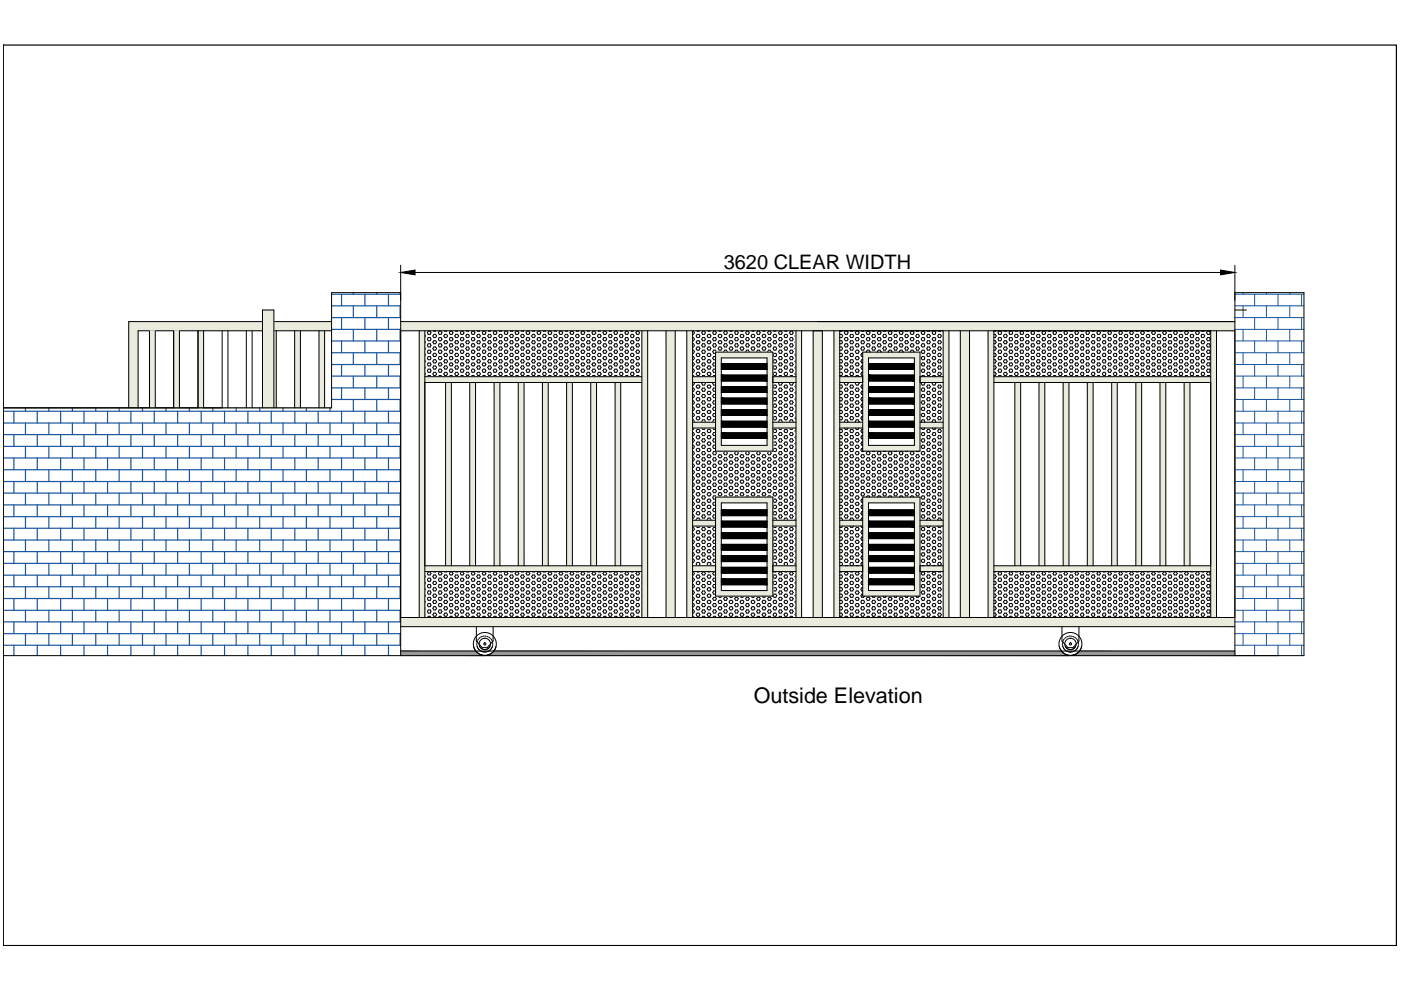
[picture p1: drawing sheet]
<svg xmlns="http://www.w3.org/2000/svg" width="297mm" height="210mm" viewBox="0 0 297 210" stroke-linecap="round" stroke-linejoin="round" font-family="sans-serif">
<defs><g id="words">
<text font-size="4.6" x="159.8" y="149">Outside Elevation</text>
<text font-size="4.2" x="153.4" y="57">3620 CLEAR WIDTH</text>
</g></defs>
<!-- layer: 0 -->
<g fill="#ebebdd" stroke="#ebebdd" stroke-width=".21">
<path d="M84.9 68.2v1.9h176.9zM84.9 68.2h176.9v1.9z"/>
<path d="M84.9 130.9v2h176.9zM84.9 130.9h176.9v2z"/>
<path d="M58.1 68.2v1.9h12.2zM58.1 68.2h12.2v1.9z"/>
<path d="M27.3 68.2v1.9h28.4zM27.3 68.2h28.4v1.9z"/>
<path d="M27.3 70.1v16.4h2zM27.3 70.1h2v16.4z"/>
<path d="M256.7 70.1v60.8h1.2zM256.7 70.1h1.2v60.8z"/>
<path d="M209.5 70.1v60.8h1.2zM209.5 70.1h1.2v60.8z"/>
<path d="M203.6 70.1v60.8h2zM203.6 70.1h2v60.8z"/>
<path d="M182.9 74.7v1.2h12.2zM182.9 74.7h12.2v1.2z"/>
<path d="M193.9 75.9v18.5h1.2zM193.9 75.9h1.2v18.5z"/>
<path d="M182.9 75.9v18.5h1.2zM182.9 75.9h1.2v18.5z"/>
<path d="M182.9 94.4v1.3h12.2zM182.9 94.4h12.2v1.3z"/>
<path d="M195.1 89.5v1.2h4.9zM195.1 89.5h4.9v1.2z"/>
<path d="M195.1 79.9v1.2h4.9zM195.1 79.9h4.9v1.2z"/>
<path d="M200 70.1v60.8h1.2zM200 70.1h1.2v60.8z"/>
<path d="M178 79.9v1.2h4.9zM178 79.9h4.9v1.2z"/>
<path d="M195.1 110.3v1.2h4.9zM195.1 110.3h4.9v1.2z"/>
<path d="M195.1 120v1.2h4.9zM195.1 120h4.9v1.2z"/>
<path d="M182.9 105.4v1.2h12.2zM182.9 105.4h12.2v1.2z"/>
<path d="M193.9 106.6v18.6h1.2zM193.9 106.6h1.2v18.6z"/>
<path d="M182.9 106.6v18.6h1.2zM182.9 106.6h1.2v18.6z"/>
<path d="M182.9 125.2v1.2h12.2zM182.9 125.2h12.2v1.2z"/>
<path d="M178 120v1.2h4.9zM178 120h4.9v1.2z"/>
<path d="M178 110.3v1.2h4.9zM178 110.3h4.9v1.2z"/>
<path d="M176.8 70.1v60.8h1.2zM176.8 70.1h1.2v60.8z"/>
<path d="M178 89.5v1.2h4.9zM178 89.5h4.9v1.2z"/>
<path d="M172.4 70.1v60.8h2zM172.4 70.1h2v60.8z"/>
<path d="M145.6 70.1v60.8h1.2zM145.6 70.1h1.2v60.8z"/>
<path d="M146.8 79.9v1.2h4.9zM146.8 79.9h4.9v1.2z"/>
<path d="M146.8 89.5v1.2h4.9zM146.8 89.5h4.9v1.2z"/>
<path d="M146.8 110.3v1.2h4.9zM146.8 110.3h4.9v1.2z"/>
<path d="M146.8 120v1.2h4.9zM146.8 120h4.9v1.2z"/>
<path d="M163.9 120v1.2h4.9zM163.9 120h4.9v1.2z"/>
<path d="M151.7 105.4v1.2h12.2zM151.7 105.4h12.2v1.2z"/>
<path d="M162.6 106.6v18.6h1.3zM162.6 106.6h1.3v18.6z"/>
<path d="M151.7 106.6v18.6h1.2zM151.7 106.6h1.2v18.6z"/>
<path d="M151.7 125.2v1.2h12.2zM151.7 125.2h12.2v1.2z"/>
<path d="M163.9 110.3v1.2h4.9zM163.9 110.3h4.9v1.2z"/>
<path d="M151.7 74.7v1.2h12.2zM151.7 74.7h12.2v1.2z"/>
<path d="M162.6 75.9v18.5h1.3zM162.6 75.9h1.3v18.5z"/>
<path d="M151.7 75.9v18.5h1.2zM151.7 75.9h1.2v18.5z"/>
<path d="M151.7 94.4v1.3h12.2zM151.7 94.4h12.2v1.3z"/>
<path d="M163.9 89.5v1.2h4.9zM163.9 89.5h4.9v1.2z"/>
<path d="M163.9 79.9v1.2h4.9zM163.9 79.9h4.9v1.2z"/>
<path d="M168.8 70.1v60.8h1.2zM168.8 70.1h1.2v60.8z"/>
<path d="M141.2 70.1v60.8h2zM141.2 70.1h2v60.8z"/>
<path d="M136.1 70.1v60.8h1.2zM136.1 70.1h1.2v60.8z"/>
<path d="M90.1 79.9v1.2h46zM90.1 79.9h46v1.2z"/>
<path d="M130.4 81.1v38.9h1.2zM130.4 81.1h1.2v38.9z"/>
<path d="M125.3 81.1v38.9h1.2zM125.3 81.1h1.2v38.9z"/>
<path d="M120.1 81.1v38.9h1.3zM120.1 81.1h1.3v38.9z"/>
<path d="M115 81.1v38.9h1.2zM115 81.1h1.2v38.9z"/>
<path d="M109.9 81.1v38.9h1.2zM109.9 81.1h1.2v38.9z"/>
<path d="M104.8 81.1v38.9h1.2zM104.8 81.1h1.2v38.9z"/>
<path d="M99.6 81.1v38.9h1.2zM99.6 81.1h1.2v38.9z"/>
<path d="M94.5 81.1v38.9h1.2zM94.5 81.1h1.2v38.9z"/>
<path d="M88.9 70.1v60.8h1.2zM88.9 70.1h1.2v60.8z"/>
<path d="M58.1 70.1v16.4h.5zM58.1 70.1h.5v16.4z"/>
<path d="M62.5 70.1v16.4h1.2zM62.5 70.1h1.2v16.4z"/>
<path d="M67.6 70.1v16.4h1.2zM67.6 70.1h1.2v16.4z"/>
<path d="M42 70.1v16.4h1.2zM42 70.1h1.2v16.4z"/>
<path d="M210.7 79.9v1.2h46zM210.7 79.9h46v1.2z"/>
<path d="M210.7 120v1.2h46zM210.7 120h46v1.2z"/>
<path d="M251.1 81.1v38.9h1.2zM251.1 81.1h1.2v38.9z"/>
<path d="M215.2 81.1v38.9h1.2zM215.2 81.1h1.2v38.9z"/>
<path d="M220.3 81.1v38.9h1.2zM220.3 81.1h1.2v38.9z"/>
<path d="M225.4 81.1v38.9h1.2zM225.4 81.1h1.2v38.9z"/>
<path d="M230.5 81.1v38.9h1.3zM230.5 81.1h1.3v38.9z"/>
<path d="M235.7 81.1v38.9h1.2zM235.7 81.1h1.2v38.9z"/>
<path d="M240.8 81.1v38.9h1.2zM240.8 81.1h1.2v38.9z"/>
<path d="M245.9 81.1v38.9h1.3zM245.9 81.1h1.3v38.9z"/>
<path d="M90.1 120v1.2h46zM90.1 120h46v1.2z"/>
<path d="M55.7 65.7v20.8h2.4zM55.7 65.7h2.4v20.8z"/>
<path d="M36.8 70.1v16.4h1.2zM36.8 70.1h1.2v16.4z"/>
<path d="M31.7 70.1v16.4h1.2zM31.7 70.1h1.2v16.4z"/>
</g>
<g fill="none" stroke="#000" stroke-width=".21">
<path d="M84.9 56.2v82.8M88 57.8h170.8M261.8 56.2v82.8M31.7 70.1v16.4M32.9 70.1v16.4M36.8 70.1v16.4M38 70.1v16.4M42 70.1v16.4h-41.3M43.2 70.1v16.4h3.9v-16.4M48.3 70.1v16.4M52.2 70.1v16.4M53.5 70.1v16.4"/>
<path d="M55.7 68.2h-28.4v18.3M55.7 70.1h-26.4v16.4M58.1 68.2h12.2M58.1 70.1h12.2M58.6 70.1v16.4M62.5 70.1v16.4M63.7 70.1v16.4M67.6 70.1v16.4M68.8 70.1v16.4M84.9 68.2h176.9M84.9 70.1h176.9M84.9 62h-14.6v24.5"/>
<path d="M88.9 70.1v60.8M90.1 79.1l.1 .2-.1 .2M90.1 77.7l.1 .2-.1 .3M90.1 76.4l.1 .2-.1 .2M90.1 75l.1 .3-.1 .2M90.1 73.7l.1 .2-.1 .3M90.1 72.3l.1 .2-.1 .3M90.1 71l.1 .2-.1 .2M90.1 79.9h46M90.1 70.1v60.8M90.7 79.9l.1-.3h.4l.1 .3M90.8 70.2h.4l.2 .4-.2 .3h-.4l-.2-.3z"/>
<path d="M90.8 71.6h.4l.2 .3-.2 .3h-.4l-.2-.3zM90.8 72.9h.4l.2 .3-.2 .4h-.4l-.2-.4zM90.8 74.2h.4l.2 .4-.2 .3h-.4l-.2-.3zM90.8 75.6h.4l.2 .3-.2 .4h-.4l-.2-.4zM90.8 76.9h.4l.2 .3-.2 .4h-.4l-.2-.4zM90.8 78.3h.4l.2 .3-.2 .3h-.4l-.2-.3zM91.9 70.1h.5M92 70.9h.4l.2 .3-.2 .4h-.4l-.2-.4zM92 72.2h.4l.2 .3-.2 .4h-.4l-.2-.4zM92 73.6h.4l.2 .3-.2 .3h-.4l-.2-.3zM92 74.9h.4l.2 .4-.2 .3h-.4l-.2-.3zM92 76.3h.4l.2 .3-.2 .3h-.4l-.2-.3z"/>
<path d="M92 77.6h.4l.2 .3-.2 .4h-.4l-.2-.4zM92 78.9h.4l.2 .4-.2 .3h-.4l-.2-.3zM93 79.9l.1-.3h.4l.2 .3M93.1 70.2h.4l.2 .4-.2 .3h-.4l-.2-.3zM93.1 71.6h.4l.2 .3-.2 .3h-.4l-.2-.3zM93.1 72.9h.4l.2 .3-.2 .4h-.4l-.2-.4zM93.1 74.2h.4l.2 .4-.2 .3h-.4l-.2-.3zM93.1 75.6h.4l.2 .3-.2 .4h-.4l-.2-.4zM93.1 76.9h.4l.2 .3-.2 .4h-.4l-.2-.4zM93.1 78.3h.4l.2 .3-.2 .3h-.4l-.2-.3zM94.3 70.1h.4M94.3 70.9h.4l.2 .3-.2 .4h-.4l-.2-.4z"/>
<path d="M94.3 72.2h.4l.2 .3-.2 .4h-.4l-.2-.4zM94.3 73.6h.4l.2 .3-.2 .3h-.4l-.2-.3zM94.3 74.9h.4l.2 .4-.2 .3h-.4l-.2-.3zM94.3 76.3h.4l.2 .3-.2 .3h-.4l-.2-.3zM94.3 77.6h.4l.2 .3-.2 .4h-.4l-.2-.4zM94.3 78.9h.4l.2 .4-.2 .3h-.4l-.2-.3zM95.3 79.9l.1-.3h.4l.2 .3M95.4 70.2h.4l.2 .4-.2 .3h-.4l-.1-.3zM95.4 71.6h.4l.2 .3-.2 .3h-.4l-.1-.3zM95.4 72.9h.4l.2 .3-.2 .4h-.4l-.1-.4zM95.4 74.2h.4l.2 .4-.2 .3h-.4l-.1-.3zM95.4 75.6h.4l.2 .3-.2 .4h-.4l-.1-.4z"/>
<path d="M95.4 76.9h.4l.2 .3-.2 .4h-.4l-.1-.4zM95.4 78.3h.4l.2 .3-.2 .3h-.4l-.1-.3zM96.5 70.1h.6M96.6 70.9h.4l.2 .3-.2 .4h-.4l-.2-.4zM96.6 72.2h.4l.2 .3-.2 .4h-.4l-.2-.4zM96.6 73.6h.4l.2 .3-.2 .3h-.4l-.2-.3zM96.6 74.9h.4l.2 .4-.2 .3h-.4l-.2-.3zM96.6 76.3h.4l.2 .3-.2 .3h-.4l-.2-.3zM96.6 77.6h.4l.2 .3-.2 .4h-.4l-.2-.4zM96.6 78.9h.4l.2 .4-.2 .3h-.4l-.2-.3zM97.6 79.9l.2-.3h.4l.1 .3M97.8 70.2h.4l.2 .4-.2 .3h-.4l-.2-.3z"/>
<path d="M97.8 71.6h.4l.2 .3-.2 .3h-.4l-.2-.3zM97.8 72.9h.4l.2 .3-.2 .4h-.4l-.2-.4zM97.8 74.2h.4l.2 .4-.2 .3h-.4l-.2-.3zM97.8 75.6h.4l.2 .3-.2 .4h-.4l-.2-.4zM97.8 76.9h.4l.2 .3-.2 .4h-.4l-.2-.4zM97.8 78.3h.4l.2 .3-.2 .3h-.4l-.2-.3zM98.9 70.1h.5M99 70.9h.3l.2 .3-.2 .4h-.3l-.3-.4zM99 72.2h.3l.2 .3-.2 .4h-.3l-.3-.4zM99 73.6h.3l.2 .3-.2 .3h-.3l-.3-.3zM99 74.9h.3l.2 .4-.2 .3h-.3l-.3-.3zM99 76.3h.3l.2 .3-.2 .3h-.3l-.3-.3z"/>
<path d="M99 77.6h.3l.2 .3-.2 .4h-.3l-.3-.4zM99 78.9h.3l.2 .4-.2 .3h-.3l-.3-.3zM99.9 79.9l.2-.3h.4l.2 .3M100.1 70.2h.4l.2 .4-.2 .3h-.4l-.2-.3zM100.1 71.6h.4l.2 .3-.2 .3h-.4l-.2-.3zM100.1 72.9h.4l.2 .3-.2 .4h-.4l-.2-.4zM100.1 74.2h.4l.2 .4-.2 .3h-.4l-.2-.3zM100.1 75.6h.4l.2 .3-.2 .4h-.4l-.2-.4zM100.1 76.9h.4l.2 .3-.2 .4h-.4l-.2-.4zM100.1 78.3h.4l.2 .3-.2 .3h-.4l-.2-.3zM101.2 70.1h.5M101.3 70.9h.4l.1 .3-.1 .4h-.4l-.2-.4z"/>
<path d="M101.3 72.2h.4l.1 .3-.1 .4h-.4l-.2-.4zM101.3 73.6h.4l.1 .3-.1 .3h-.4l-.2-.3zM101.3 74.9h.4l.1 .4-.1 .3h-.4l-.2-.3zM101.3 76.3h.4l.1 .3-.1 .3h-.4l-.2-.3zM101.3 77.6h.4l.1 .3-.1 .4h-.4l-.2-.4zM101.3 78.9h.4l.1 .4-.1 .3h-.4l-.2-.3zM102.3 79.9l.1-.3h.4l.2 .3M102.4 70.2h.4l.2 .4-.2 .3h-.4l-.1-.3zM102.4 71.6h.4l.2 .3-.2 .3h-.4l-.1-.3zM102.4 72.9h.4l.2 .3-.2 .4h-.4l-.1-.4zM102.4 74.2h.4l.2 .4-.2 .3h-.4l-.1-.3zM102.4 75.6h.4l.2 .3-.2 .4h-.4l-.1-.4z"/>
<path d="M102.4 76.9h.4l.2 .3-.2 .4h-.4l-.1-.4zM102.4 78.3h.4l.2 .3-.2 .3h-.4l-.1-.3zM103.5 70.1h.5M103.6 70.9h.4l.2 .3-.2 .4h-.4l-.2-.4zM103.6 72.2h.4l.2 .3-.2 .4h-.4l-.2-.4zM103.6 73.6h.4l.2 .3-.2 .3h-.4l-.2-.3zM103.6 74.9h.4l.2 .4-.2 .3h-.4l-.2-.3zM103.6 76.3h.4l.2 .3-.2 .3h-.4l-.2-.3zM103.6 77.6h.4l.2 .3-.2 .4h-.4l-.2-.4zM103.6 78.9h.4l.2 .4-.2 .3h-.4l-.2-.3zM104.6 79.9l.2-.3h.3l.2 .3M104.8 70.2h.3l.3 .4-.3 .3h-.3l-.2-.3z"/>
<path d="M104.8 71.6h.3l.3 .3-.3 .3h-.3l-.2-.3zM104.8 72.9h.3l.3 .3-.3 .4h-.3l-.2-.4zM104.8 74.2h.3l.3 .4-.3 .3h-.3l-.2-.3zM104.8 75.6h.3l.3 .3-.3 .4h-.3l-.2-.4zM104.8 76.9h.3l.3 .3-.3 .4h-.3l-.2-.4zM104.8 78.3h.3l.3 .3-.3 .3h-.3l-.2-.3zM105.9 70.1h.5M105.9 70.9h.4l.2 .3-.2 .4h-.4l-.2-.4zM105.9 72.2h.4l.2 .3-.2 .4h-.4l-.2-.4zM105.9 73.6h.4l.2 .3-.2 .3h-.4l-.2-.3zM105.9 74.9h.4l.2 .4-.2 .3h-.4l-.2-.3zM105.9 76.3h.4l.2 .3-.2 .3h-.4l-.2-.3z"/>
<path d="M105.9 77.6h.4l.2 .3-.2 .4h-.4l-.2-.4zM105.9 78.9h.4l.2 .4-.2 .3h-.4l-.2-.3zM106.9 79.9l.2-.3h.4l.1 .3M107.1 70.2h.4l.2 .4-.2 .3h-.4l-.2-.3zM107.1 71.6h.4l.2 .3-.2 .3h-.4l-.2-.3zM107.1 72.9h.4l.2 .3-.2 .4h-.4l-.2-.4zM107.1 74.2h.4l.2 .4-.2 .3h-.4l-.2-.3zM107.1 75.6h.4l.2 .3-.2 .4h-.4l-.2-.4zM107.1 76.9h.4l.2 .3-.2 .4h-.4l-.2-.4zM107.1 78.3h.4l.2 .3-.2 .3h-.4l-.2-.3zM108.2 70.1h.5M108.3 70.9h.4l.1 .3-.1 .4h-.4l-.2-.4z"/>
<path d="M108.3 72.2h.4l.1 .3-.1 .4h-.4l-.2-.4zM108.3 73.6h.4l.1 .3-.1 .3h-.4l-.2-.3zM108.3 74.9h.4l.1 .4-.1 .3h-.4l-.2-.3zM108.3 76.3h.4l.1 .3-.1 .3h-.4l-.2-.3zM108.3 77.6h.4l.1 .3-.1 .4h-.4l-.2-.4zM108.3 78.9h.4l.1 .4-.1 .3h-.4l-.2-.3zM109.2 79.9l.2-.3h.4l.2 .3M109.4 70.2h.4l.2 .4-.2 .3h-.4l-.2-.3zM109.4 71.6h.4l.2 .3-.2 .3h-.4l-.2-.3zM109.4 72.9h.4l.2 .3-.2 .4h-.4l-.2-.4zM109.4 74.2h.4l.2 .4-.2 .3h-.4l-.2-.3zM109.4 75.6h.4l.2 .3-.2 .4h-.4l-.2-.4z"/>
<path d="M109.4 76.9h.4l.2 .3-.2 .4h-.4l-.2-.4zM109.4 78.3h.4l.2 .3-.2 .3h-.4l-.2-.3zM110.5 70.1h.5M110.6 70.9h.4l.2 .3-.2 .4h-.4l-.2-.4zM110.6 72.2h.4l.2 .3-.2 .4h-.4l-.2-.4zM110.6 73.6h.4l.2 .3-.2 .3h-.4l-.2-.3zM110.6 74.9h.4l.2 .4-.2 .3h-.4l-.2-.3zM110.6 76.3h.4l.2 .3-.2 .3h-.4l-.2-.3zM110.6 77.6h.4l.2 .3-.2 .4h-.4l-.2-.4zM110.6 78.9h.4l.2 .4-.2 .3h-.4l-.2-.3zM111.6 79.9l.1-.3h.4l.2 .3M111.7 70.2h.4l.2 .4-.2 .3h-.4l-.2-.3z"/>
<path d="M111.7 71.6h.4l.2 .3-.2 .3h-.4l-.2-.3zM111.7 72.9h.4l.2 .3-.2 .4h-.4l-.2-.4zM111.7 74.2h.4l.2 .4-.2 .3h-.4l-.2-.3zM111.7 75.6h.4l.2 .3-.2 .4h-.4l-.2-.4zM111.7 76.9h.4l.2 .3-.2 .4h-.4l-.2-.4zM111.7 78.3h.4l.2 .3-.2 .3h-.4l-.2-.3zM112.8 70.1h.6M112.9 70.9h.4l.2 .3-.2 .4h-.4l-.2-.4zM112.9 72.2h.4l.2 .3-.2 .4h-.4l-.2-.4zM112.9 73.6h.4l.2 .3-.2 .3h-.4l-.2-.3zM112.9 74.9h.4l.2 .4-.2 .3h-.4l-.2-.3zM112.9 76.3h.4l.2 .3-.2 .3h-.4l-.2-.3z"/>
<path d="M112.9 77.6h.4l.2 .3-.2 .4h-.4l-.2-.4zM112.9 78.9h.4l.2 .4-.2 .3h-.4l-.2-.3zM113.9 79.9l.2-.3h.4l.1 .3M114.1 70.2h.4l.2 .4-.2 .3h-.4l-.2-.3zM114.1 71.6h.4l.2 .3-.2 .3h-.4l-.2-.3zM114.1 72.9h.4l.2 .3-.2 .4h-.4l-.2-.4zM114.1 74.2h.4l.2 .4-.2 .3h-.4l-.2-.3zM114.1 75.6h.4l.2 .3-.2 .4h-.4l-.2-.4zM114.1 76.9h.4l.2 .3-.2 .4h-.4l-.2-.4zM114.1 78.3h.4l.2 .3-.2 .3h-.4l-.2-.3zM115.2 70.1h.5M115.2 70.9h.4l.2 .3-.2 .4h-.4l-.2-.4z"/>
<path d="M115.2 72.2h.4l.2 .3-.2 .4h-.4l-.2-.4zM115.2 73.6h.4l.2 .3-.2 .3h-.4l-.2-.3zM115.2 74.9h.4l.2 .4-.2 .3h-.4l-.2-.3zM115.2 76.3h.4l.2 .3-.2 .3h-.4l-.2-.3zM115.2 77.6h.4l.2 .3-.2 .4h-.4l-.2-.4zM115.2 78.9h.4l.2 .4-.2 .3h-.4l-.2-.3zM116.2 79.9l.2-.3h.4l.2 .3M116.4 70.2h.4l.2 .4-.2 .3h-.4l-.2-.3zM116.4 71.6h.4l.2 .3-.2 .3h-.4l-.2-.3zM116.4 72.9h.4l.2 .3-.2 .4h-.4l-.2-.4zM116.4 74.2h.4l.2 .4-.2 .3h-.4l-.2-.3zM116.4 75.6h.4l.2 .3-.2 .4h-.4l-.2-.4z"/>
<path d="M116.4 76.9h.4l.2 .3-.2 .4h-.4l-.2-.4zM116.4 78.3h.4l.2 .3-.2 .3h-.4l-.2-.3zM117.5 70.1h.5M117.5 70.9h.5l.1 .3-.1 .4h-.5l-.1-.4zM117.5 72.2h.5l.1 .3-.1 .4h-.5l-.1-.4zM117.5 73.6h.5l.1 .3-.1 .3h-.5l-.1-.3zM117.5 74.9h.5l.1 .4-.1 .3h-.5l-.1-.3zM117.5 76.3h.5l.1 .3-.1 .3h-.5l-.1-.3zM117.5 77.6h.5l.1 .3-.1 .4h-.5l-.1-.4zM117.5 78.9h.5l.1 .4-.1 .3h-.5l-.1-.3zM118.6 79.9l.1-.3h.4l.2 .3M118.7 70.2h.4l.2 .4-.2 .3h-.4l-.2-.3z"/>
<path d="M118.7 71.6h.4l.2 .3-.2 .3h-.4l-.2-.3zM118.7 72.9h.4l.2 .3-.2 .4h-.4l-.2-.4zM118.7 74.2h.4l.2 .4-.2 .3h-.4l-.2-.3zM118.7 75.6h.4l.2 .3-.2 .4h-.4l-.2-.4zM118.7 76.9h.4l.2 .3-.2 .4h-.4l-.2-.4zM118.7 78.3h.4l.2 .3-.2 .3h-.4l-.2-.3zM119.8 70.1h.5M119.9 70.9h.4l.2 .3-.2 .4h-.4l-.2-.4zM119.9 72.2h.4l.2 .3-.2 .4h-.4l-.2-.4zM119.9 73.6h.4l.2 .3-.2 .3h-.4l-.2-.3zM119.9 74.9h.4l.2 .4-.2 .3h-.4l-.2-.3zM119.9 76.3h.4l.2 .3-.2 .3h-.4l-.2-.3z"/>
<path d="M119.9 77.6h.4l.2 .3-.2 .4h-.4l-.2-.4zM119.9 78.9h.4l.2 .4-.2 .3h-.4l-.2-.3zM120.9 79.9l.2-.3h.3l.2 .3M121.1 70.2h.3l.3 .4-.3 .3h-.3l-.3-.3zM121.1 71.6h.3l.3 .3-.3 .3h-.3l-.3-.3zM121.1 72.9h.3l.3 .3-.3 .4h-.3l-.3-.4zM121.1 74.2h.3l.3 .4-.3 .3h-.3l-.3-.3zM121.1 75.6h.3l.3 .3-.3 .4h-.3l-.3-.4zM121.1 76.9h.3l.3 .3-.3 .4h-.3l-.3-.4zM121.1 78.3h.3l.3 .3-.3 .3h-.3l-.3-.3zM122.2 70.1h.5M122.2 70.9h.4l.2 .3-.2 .4h-.4l-.2-.4z"/>
<path d="M122.2 72.2h.4l.2 .3-.2 .4h-.4l-.2-.4zM122.2 73.6h.4l.2 .3-.2 .3h-.4l-.2-.3zM122.2 74.9h.4l.2 .4-.2 .3h-.4l-.2-.3zM122.2 76.3h.4l.2 .3-.2 .3h-.4l-.2-.3zM122.2 77.6h.4l.2 .3-.2 .4h-.4l-.2-.4zM122.2 78.9h.4l.2 .4-.2 .3h-.4l-.2-.3zM123.2 79.9l.2-.3h.4l.1 .3M123.4 70.2h.4l.2 .4-.2 .3h-.4l-.2-.3zM123.4 71.6h.4l.2 .3-.2 .3h-.4l-.2-.3zM123.4 72.9h.4l.2 .3-.2 .4h-.4l-.2-.4zM123.4 74.2h.4l.2 .4-.2 .3h-.4l-.2-.3zM123.4 75.6h.4l.2 .3-.2 .4h-.4l-.2-.4z"/>
<path d="M123.4 76.9h.4l.2 .3-.2 .4h-.4l-.2-.4zM123.4 78.3h.4l.2 .3-.2 .3h-.4l-.2-.3zM124.5 70.1h.5M124.5 70.9h.5l.1 .3-.1 .4h-.5l-.1-.4zM124.5 72.2h.5l.1 .3-.1 .4h-.5l-.1-.4zM124.5 73.6h.5l.1 .3-.1 .3h-.5l-.1-.3zM124.5 74.9h.5l.1 .4-.1 .3h-.5l-.1-.3zM124.5 76.3h.5l.1 .3-.1 .3h-.5l-.1-.3zM124.5 77.6h.5l.1 .3-.1 .4h-.5l-.1-.4zM124.5 78.9h.5l.1 .4-.1 .3h-.5l-.1-.3zM125.5 79.9l.2-.3h.4l.2 .3M125.7 70.2h.4l.2 .4-.2 .3h-.4l-.2-.3z"/>
<path d="M125.7 71.6h.4l.2 .3-.2 .3h-.4l-.2-.3zM125.7 72.9h.4l.2 .3-.2 .4h-.4l-.2-.4zM125.7 74.2h.4l.2 .4-.2 .3h-.4l-.2-.3zM125.7 75.6h.4l.2 .3-.2 .4h-.4l-.2-.4zM125.7 76.9h.4l.2 .3-.2 .4h-.4l-.2-.4zM125.7 78.3h.4l.2 .3-.2 .3h-.4l-.2-.3zM126.8 70.1h.5M126.9 70.9h.3l.3 .3-.3 .4h-.3l-.2-.4zM126.9 72.2h.3l.3 .3-.3 .4h-.3l-.2-.4zM126.9 73.6h.3l.3 .3-.3 .3h-.3l-.2-.3zM126.9 74.9h.3l.3 .4-.3 .3h-.3l-.2-.3zM126.9 76.3h.3l.3 .3-.3 .3h-.3l-.2-.3z"/>
<path d="M126.9 77.6h.3l.3 .3-.3 .4h-.3l-.2-.4zM126.9 78.9h.3l.3 .4-.3 .3h-.3l-.2-.3zM127.9 79.9l.1-.3h.4l.2 .3M128 70.2h.4l.2 .4-.2 .3h-.4l-.2-.3zM128 71.6h.4l.2 .3-.2 .3h-.4l-.2-.3zM128 72.9h.4l.2 .3-.2 .4h-.4l-.2-.4zM128 74.2h.4l.2 .4-.2 .3h-.4l-.2-.3zM128 75.6h.4l.2 .3-.2 .4h-.4l-.2-.4zM128 76.9h.4l.2 .3-.2 .4h-.4l-.2-.4zM128 78.3h.4l.2 .3-.2 .3h-.4l-.2-.3zM129.1 70.1h.6M129.2 70.9h.4l.2 .3-.2 .4h-.4l-.2-.4z"/>
<path d="M129.2 72.2h.4l.2 .3-.2 .4h-.4l-.2-.4zM129.2 73.6h.4l.2 .3-.2 .3h-.4l-.2-.3zM129.2 74.9h.4l.2 .4-.2 .3h-.4l-.2-.3zM129.2 76.3h.4l.2 .3-.2 .3h-.4l-.2-.3zM129.2 77.6h.4l.2 .3-.2 .4h-.4l-.2-.4zM129.2 78.9h.4l.2 .4-.2 .3h-.4l-.2-.3zM130.2 79.9l.2-.3h.4l.1 .3M130.4 70.2h.4l.1 .4-.1 .3h-.4l-.2-.3zM130.4 71.6h.4l.1 .3-.1 .3h-.4l-.2-.3zM130.4 72.9h.4l.1 .3-.1 .4h-.4l-.2-.4zM130.4 74.2h.4l.1 .4-.1 .3h-.4l-.2-.3zM130.4 75.6h.4l.1 .3-.1 .4h-.4l-.2-.4z"/>
<path d="M130.4 76.9h.4l.1 .3-.1 .4h-.4l-.2-.4zM130.4 78.3h.4l.1 .3-.1 .3h-.4l-.2-.3zM131.5 70.1h.5M131.5 70.9h.4l.2 .3-.2 .4h-.4l-.2-.4zM131.5 72.2h.4l.2 .3-.2 .4h-.4l-.2-.4zM131.5 73.6h.4l.2 .3-.2 .3h-.4l-.2-.3zM131.5 74.9h.4l.2 .4-.2 .3h-.4l-.2-.3zM131.5 76.3h.4l.2 .3-.2 .3h-.4l-.2-.3zM131.5 77.6h.4l.2 .3-.2 .4h-.4l-.2-.4zM131.5 78.9h.4l.2 .4-.2 .3h-.4l-.2-.3zM132.5 79.9l.2-.3h.4l.2 .3M132.7 70.2h.4l.2 .4-.2 .3h-.4l-.2-.3z"/>
<path d="M132.7 71.6h.4l.2 .3-.2 .3h-.4l-.2-.3zM132.7 72.9h.4l.2 .3-.2 .4h-.4l-.2-.4zM132.7 74.2h.4l.2 .4-.2 .3h-.4l-.2-.3zM132.7 75.6h.4l.2 .3-.2 .4h-.4l-.2-.4zM132.7 76.9h.4l.2 .3-.2 .4h-.4l-.2-.4zM132.7 78.3h.4l.2 .3-.2 .3h-.4l-.2-.3zM133.8 70.1h.5M133.8 70.9h.4l.2 .3-.2 .4h-.4l-.1-.4zM133.8 72.2h.4l.2 .3-.2 .4h-.4l-.1-.4zM133.8 73.6h.4l.2 .3-.2 .3h-.4l-.1-.3zM133.8 74.9h.4l.2 .4-.2 .3h-.4l-.1-.3zM133.8 76.3h.4l.2 .3-.2 .3h-.4l-.1-.3z"/>
<path d="M133.8 77.6h.4l.2 .3-.2 .4h-.4l-.1-.4zM133.8 78.9h.4l.2 .4-.2 .3h-.4l-.1-.3zM134.9 79.9l.1-.3h.4l.2 .3M135 70.2h.4l.2 .4-.2 .3h-.4l-.2-.3zM135 71.6h.4l.2 .3-.2 .3h-.4l-.2-.3zM135 72.9h.4l.2 .3-.2 .4h-.4l-.2-.4zM135 74.2h.4l.2 .4-.2 .3h-.4l-.2-.3zM135 75.6h.4l.2 .3-.2 .4h-.4l-.2-.4zM135 76.9h.4l.2 .3-.2 .4h-.4l-.2-.4zM135 78.3h.4l.2 .3-.2 .3h-.4l-.2-.3zM136.1 79.1v.3M136.1 77.8v.3"/>
<path d="M136.1 73.8v.3M136.1 72.4v.3M136.1 76.4v.3M136.1 75.1v.3M136.1 71.1v.3M136.1 70.1v60.8M137.3 70.1v60.8M141.2 70.1v60.8M143.2 70.1v60.8M145.6 70.1v60.8M146.8 70.2h.3l.1 .4-.1 .3h-.3M146.8 71.6h.3l.1 .3-.1 .3h-.3"/>
<path d="M146.8 72.9h.3l.1 .3-.1 .4h-.3M146.8 74.2h.3l.1 .4-.1 .3h-.3M146.8 75.6h.3l.1 .3-.1 .4h-.3M146.8 76.9h.3l.1 .3-.1 .4h-.3M146.8 78.3h.3l.1 .3-.1 .3h-.3M146.8 79.6h.3l.1 .3M146.8 79.9h4.9M146.8 70.1v60.8M147.8 70.1h.4M147.8 70.9h.4l.2 .3-.2 .4h-.4l-.2-.4zM147.8 72.2h.4l.2 .3-.2 .4h-.4l-.2-.4zM147.8 73.6h.4l.2 .3-.2 .3h-.4l-.2-.3z"/>
<path d="M147.8 74.9h.4l.2 .4-.2 .3h-.4l-.2-.3zM147.8 76.3h.4l.2 .3-.2 .3h-.4l-.2-.3zM147.8 77.6h.4l.2 .3-.2 .4h-.4l-.2-.4zM147.8 78.9h.4l.2 .4-.2 .3h-.4l-.2-.3zM148.8 79.9l.2-.3h.4l.1 .3M149 70.2h.4l.1 .4-.1 .3h-.4l-.2-.3zM149 71.6h.4l.1 .3-.1 .3h-.4l-.2-.3zM149 72.9h.4l.1 .3-.1 .4h-.4l-.2-.4zM149 74.2h.4l.1 .4-.1 .3h-.4l-.2-.3zM149 75.6h.4l.1 .3-.1 .4h-.4l-.2-.4zM149 76.9h.4l.1 .3-.1 .4h-.4l-.2-.4zM149 78.3h.4l.1 .3-.1 .3h-.4l-.2-.3z"/>
<path d="M150.1 70.1h.5M150.1 70.9h.4l.2 .3-.2 .4h-.4l-.2-.4zM150.1 72.2h.4l.2 .3-.2 .4h-.4l-.2-.4zM150.1 73.6h.4l.2 .3-.2 .3h-.4l-.2-.3zM150.1 74.9h.4l.2 .4-.2 .3h-.4l-.2-.3zM150.1 76.3h.4l.2 .3-.2 .3h-.4l-.2-.3zM150.1 77.6h.4l.2 .3-.2 .4h-.4l-.2-.4zM150.1 78.9h.4l.2 .4-.2 .3h-.4l-.2-.3zM151.3 70.2h.4l.2 .4-.2 .3h-.4l-.2-.3zM151.3 71.6h.4l.2 .3-.2 .3h-.4l-.2-.3zM151.3 72.9h.4l.2 .3-.2 .4h-.4l-.2-.4zM151.7 76.9h.1"/>
<path d="M151.7 75.6h.1M151.7 77.6h.1M151.7 78.9h.1M151.7 75.6h-.4l-.2 .3 .2 .4h.4M151.7 76.9h-.4l-.2 .3 .2 .4h.4M151.7 78.3h-.4l-.2 .3 .2 .3h.4M151.7 79.6h-.4l-.1 .3M151.7 74.7h12.2v21h-12.2zM151.8 74.7l-.1-.5h-.4l-.2 .4 .2 .3h.4M152.4 70.1h.5M152.5 70.9h.4l.2 .3-.2 .4h-.4l-.2-.4zM152.5 72.2h.4l.2 .3-.2 .4h-.4l-.2-.4z"/>
<path d="M152.5 73.6h.4l.2 .3-.2 .3h-.4l-.2-.3zM152.9 75.9h9.7v18.5h-9.7zM152.9 77.1h9.7M152.9 78.3h9.7M152.9 79.5h9.7M153.5 74.7l.1-.5h.4l.2 .5M153.6 70.2h.4l.2 .4-.2 .3h-.4l-.2-.3zM153.6 71.6h.4l.2 .3-.2 .3h-.4l-.2-.3zM153.6 72.9h.4l.2 .3-.2 .4h-.4l-.2-.4zM154.8 70.1h.4M154.8 70.9h.4l.2 .3-.2 .4h-.4l-.2-.4zM154.8 72.2h.4l.2 .3-.2 .4h-.4l-.2-.4z"/>
<path d="M154.8 73.6h.4l.2 .3-.2 .3h-.4l-.2-.3zM155.8 74.7l.1-.5h.5l.1 .5M155.9 70.2h.5l.1 .4-.1 .3h-.5l-.1-.3zM155.9 71.6h.5l.1 .3-.1 .3h-.5l-.1-.3zM155.9 72.9h.5l.1 .3-.1 .4h-.5l-.1-.4zM157.1 70.1h.5M157.1 70.9h.4l.2 .3-.2 .4h-.4l-.2-.4zM157.1 72.2h.4l.2 .3-.2 .4h-.4l-.2-.4zM157.1 73.6h.4l.2 .3-.2 .3h-.4l-.2-.3zM158.1 74.7l.2-.5h.4l.1 .5M158.3 70.2h.4l.2 .4-.2 .3h-.4l-.2-.3zM158.3 71.6h.4l.2 .3-.2 .3h-.4l-.2-.3z"/>
<path d="M158.3 72.9h.4l.2 .3-.2 .4h-.4l-.2-.4zM159.4 70.1h.5M159.5 70.9h.3l.2 .3-.2 .4h-.3l-.3-.4zM159.5 72.2h.3l.2 .3-.2 .4h-.3l-.3-.4zM159.5 73.6h.3l.2 .3-.2 .3h-.3l-.3-.3zM160.5 74.7l.1-.5h.4l.1 .5M160.6 70.2h.4l.2 .4-.2 .3h-.4l-.2-.3zM160.6 71.6h.4l.2 .3-.2 .3h-.4l-.2-.3zM160.6 72.9h.4l.2 .3-.2 .4h-.4l-.2-.4zM161.7 70.1h.5M161.8 70.9h.4l.2 .3-.2 .4h-.4l-.2-.4zM161.8 72.2h.4l.2 .3-.2 .4h-.4l-.2-.4z"/>
<path d="M161.8 73.6h.4l.2 .3-.2 .3h-.4l-.2-.3zM162.8 74.7l.1-.5h.4l.2 .5M162.9 70.2h.4l.2 .4-.2 .3h-.4l-.1-.3zM162.9 71.6h.4l.2 .3-.2 .3h-.4l-.1-.3zM162.9 72.9h.4l.2 .3-.2 .4h-.4l-.1-.4zM163.9 79.9h4.9M164 70.1h.5M164.1 70.9h.4l.2 .3-.2 .4h-.4l-.2-.4zM164.1 72.2h.4l.2 .3-.2 .4h-.4l-.2-.4zM164.1 73.6h.4l.2 .3-.2 .3h-.4l-.2-.3zM164.1 74.9h.4l.2 .4-.2 .3h-.4l-.2-.3zM164.1 76.3h.4l.2 .3-.2 .3h-.4l-.2-.3z"/>
<path d="M164.1 77.6h.4l.2 .3-.2 .4h-.4l-.2-.4zM164.1 78.9h.4l.2 .4-.2 .3h-.4l-.2-.3zM165.1 79.9l.2-.3h.3l.2 .3M165.3 70.2h.3l.2 .4-.2 .3h-.3l-.2-.3zM165.3 71.6h.3l.2 .3-.2 .3h-.3l-.2-.3zM165.3 72.9h.3l.2 .3-.2 .4h-.3l-.2-.4zM165.3 74.2h.3l.2 .4-.2 .3h-.3l-.2-.3zM165.3 75.6h.3l.2 .3-.2 .4h-.3l-.2-.4zM165.3 76.9h.3l.2 .3-.2 .4h-.3l-.2-.4zM165.3 78.3h.3l.2 .3-.2 .3h-.3l-.2-.3zM166.4 70.1h.5M166.4 70.9h.4l.2 .3-.2 .4h-.4l-.2-.4z"/>
<path d="M166.4 72.2h.4l.2 .3-.2 .4h-.4l-.2-.4zM166.4 73.6h.4l.2 .3-.2 .3h-.4l-.2-.3zM166.4 74.9h.4l.2 .4-.2 .3h-.4l-.2-.3zM166.4 76.3h.4l.2 .3-.2 .3h-.4l-.2-.3zM166.4 77.6h.4l.2 .3-.2 .4h-.4l-.2-.4zM166.4 78.9h.4l.2 .4-.2 .3h-.4l-.2-.3zM167.4 79.9l.2-.3h.4l.1 .3M167.6 70.2h.4l.2 .4-.2 .3h-.4l-.2-.3zM167.6 71.6h.4l.2 .3-.2 .3h-.4l-.2-.3zM167.6 72.9h.4l.2 .3-.2 .4h-.4l-.2-.4zM167.6 74.2h.4l.2 .4-.2 .3h-.4l-.2-.3zM167.6 75.6h.4l.2 .3-.2 .4h-.4l-.2-.4z"/>
<path d="M167.6 76.9h.4l.2 .3-.2 .4h-.4l-.2-.4zM167.6 78.3h.4l.2 .3-.2 .3h-.4l-.2-.3zM168.7 70.1l.1 .1M168.8 78.9l-.2 .4 .2 .3M168.8 77.6l-.2 .3 .2 .4M168.8 76.3l-.2 .3 .2 .3M168.8 74.9l-.2 .4 .2 .3M168.8 73.6l-.2 .3 .2 .3M168.8 72.2l-.2 .3 .2 .4M168.8 70.9l-.2 .3 .2 .3M168.8 70.1v60.8M170 70.1v60.8"/>
<path d="M172.4 70.1v60.8M174.4 70.1v60.8M176.8 70.1v60.8M178 70.9h.5l.1 .3-.1 .4-.5-.1M178 72.3l.5-.1 .1 .3-.1 .4-.5-.1M178 73.6h.5l.1 .3-.1 .3h-.5M178 75l.5-.1 .1 .4-.1 .3h-.5M178 76.3h.5l.1 .3-.1 .3h-.5M178 77.7l.5-.1 .1 .3-.1 .4-.5-.1M178 79l.5-.1 .1 .4-.1 .3h-.5M178 79.9h4.9M178 70.1v60.8"/>
<path d="M178.5 70.1l-.5 .1M179.1 79.9l.1-.3h.4l.2 .3M179.2 70.2h.4l.2 .4-.2 .3h-.4l-.2-.3zM179.2 71.6h.4l.2 .3-.2 .3h-.4l-.2-.3zM179.2 72.9h.4l.2 .3-.2 .4h-.4l-.2-.4zM179.2 74.2h.4l.2 .4-.2 .3h-.4l-.2-.3zM179.2 75.6h.4l.2 .3-.2 .4h-.4l-.2-.4zM179.2 76.9h.4l.2 .3-.2 .4h-.4l-.2-.4zM179.2 78.3h.4l.2 .3-.2 .3h-.4l-.2-.3zM180.3 70.1h.5M180.4 70.9h.4l.2 .3-.2 .4h-.4l-.2-.4zM180.4 72.2h.4l.2 .3-.2 .4h-.4l-.2-.4z"/>
<path d="M180.4 73.6h.4l.2 .3-.2 .3h-.4l-.2-.3zM180.4 74.9h.4l.2 .4-.2 .3h-.4l-.2-.3zM180.4 76.3h.4l.2 .3-.2 .3h-.4l-.2-.3zM180.4 77.6h.4l.2 .3-.2 .4h-.4l-.2-.4zM180.4 78.9h.4l.2 .4-.2 .3h-.4l-.2-.3zM181.4 79.9l.2-.3h.3l.2 .3M181.6 70.2h.3l.2 .4-.2 .3h-.3l-.3-.3zM181.6 71.6h.3l.2 .3-.2 .3h-.3l-.3-.3zM181.6 72.9h.3l.2 .3-.2 .4h-.3l-.3-.4zM181.6 74.2h.3l.2 .4-.2 .3h-.3l-.3-.3zM181.6 75.6h.3l.2 .3-.2 .4h-.3l-.3-.4zM181.6 76.9h.3l.2 .3-.2 .4h-.3l-.3-.4z"/>
<path d="M181.6 78.3h.3l.2 .3-.2 .3h-.3l-.3-.3zM182.7 70.1h.5M182.7 70.9h.4l.2 .3-.2 .4h-.4l-.2-.4zM182.7 72.2h.4l.2 .3-.2 .4h-.4l-.2-.4zM182.7 73.6h.4l.2 .3-.2 .3h-.4l-.2-.3zM182.9 74.9h-.2l-.2 .4 .2 .3h.2M182.9 76.3h-.2l-.2 .3 .2 .3h.2M182.9 77.6h-.2l-.2 .3 .2 .4h.2M182.9 78.9h-.2l-.2 .4 .2 .3h.2M182.9 74.7h12.2v21h-12.2zM183.7 74.7l.2-.5h.4l.1 .5M183.9 70.2h.4l.2 .4-.2 .3h-.4l-.2-.3z"/>
<path d="M183.9 71.6h.4l.2 .3-.2 .3h-.4l-.2-.3zM183.9 72.9h.4l.2 .3-.2 .4h-.4l-.2-.4zM184.1 75.9h9.8v18.5h-9.8zM184.1 77.1h9.8M184.1 78.3h9.8M184.1 79.5h9.8M185 70.1h.5M185 70.9h.4l.2 .3-.2 .4h-.4l-.1-.4zM185 72.2h.4l.2 .3-.2 .4h-.4l-.1-.4zM185 73.6h.4l.2 .3-.2 .3h-.4l-.1-.3zM186 74.7l.2-.5h.4l.2 .5M186.2 70.2h.4l.2 .4-.2 .3h-.4l-.2-.3z"/>
<path d="M186.2 71.6h.4l.2 .3-.2 .3h-.4l-.2-.3zM186.2 72.9h.4l.2 .3-.2 .4h-.4l-.2-.4zM187.3 70.1h.5M187.4 70.9h.4l.1 .3-.1 .4h-.4l-.2-.4zM187.4 72.2h.4l.1 .3-.1 .4h-.4l-.2-.4zM187.4 73.6h.4l.1 .3-.1 .3h-.4l-.2-.3zM188.4 74.7l.1-.5h.4l.2 .5M188.5 70.2h.4l.2 .4-.2 .3h-.4l-.2-.3zM188.5 71.6h.4l.2 .3-.2 .3h-.4l-.2-.3zM188.5 72.9h.4l.2 .3-.2 .4h-.4l-.2-.4zM189.6 70.1h.5M189.7 70.9h.4l.2 .3-.2 .4h-.4l-.2-.4z"/>
<path d="M189.7 72.2h.4l.2 .3-.2 .4h-.4l-.2-.4zM189.7 73.6h.4l.2 .3-.2 .3h-.4l-.2-.3zM190.7 74.7l.2-.5h.3l.2 .5M190.9 70.2h.3l.3 .4-.3 .3h-.3l-.2-.3zM190.9 71.6h.3l.3 .3-.3 .3h-.3l-.2-.3zM190.9 72.9h.3l.3 .3-.3 .4h-.3l-.2-.4zM192 70.1h.5M192 70.9h.4l.2 .3-.2 .4h-.4l-.2-.4zM192 72.2h.4l.2 .3-.2 .4h-.4l-.2-.4zM192 73.6h.4l.2 .3-.2 .3h-.4l-.2-.3zM193 74.7l.2-.5h.4l.1 .5M193.2 70.2h.4l.2 .4-.2 .3h-.4l-.2-.3z"/>
<path d="M193.2 71.6h.4l.2 .3-.2 .3h-.4l-.2-.3zM193.2 72.9h.4l.2 .3-.2 .4h-.4l-.2-.4zM194.3 70.1h.5M194.3 70.9h.4l.2 .3-.2 .4h-.4l-.1-.4zM194.3 72.2h.4l.2 .3-.2 .4h-.4l-.1-.4zM194.3 73.6h.4l.2 .3-.2 .3h-.4l-.1-.3zM195.1 79.9h4.9M195.4 79.9l.1-.3h.4l.2 .3M195.5 70.2h.4l.2 .4-.2 .3h-.4l-.2-.3zM195.5 71.6h.4l.2 .3-.2 .3h-.4l-.2-.3zM195.5 72.9h.4l.2 .3-.2 .4h-.4l-.2-.4zM195.5 74.2h.4l.2 .4-.2 .3h-.4l-.2-.3z"/>
<path d="M195.5 75.6h.4l.2 .3-.2 .4h-.4l-.2-.4zM195.5 76.9h.4l.2 .3-.2 .4h-.4l-.2-.4zM195.5 78.3h.4l.2 .3-.2 .3h-.4l-.2-.3zM196.6 70.1h.5M196.7 70.9h.3l.3 .3-.3 .4h-.3l-.2-.4zM196.7 72.2h.3l.3 .3-.3 .4h-.3l-.2-.4zM196.7 73.6h.3l.3 .3-.3 .3h-.3l-.2-.3zM196.7 74.9h.3l.3 .4-.3 .3h-.3l-.2-.3zM196.7 76.3h.3l.3 .3-.3 .3h-.3l-.2-.3zM196.7 77.6h.3l.3 .3-.3 .4h-.3l-.2-.4zM196.7 78.9h.3l.3 .4-.3 .3h-.3l-.2-.3zM197.7 79.9l.2-.3h.3l.2 .3"/>
<path d="M197.9 70.2h.3l.2 .4-.2 .3h-.3l-.3-.3zM197.9 71.6h.3l.2 .3-.2 .3h-.3l-.3-.3zM197.9 72.9h.3l.2 .3-.2 .4h-.3l-.3-.4zM197.9 74.2h.3l.2 .4-.2 .3h-.3l-.3-.3zM197.9 75.6h.3l.2 .3-.2 .4h-.3l-.3-.4zM197.9 76.9h.3l.2 .3-.2 .4h-.3l-.3-.4zM197.9 78.3h.3l.2 .3-.2 .3h-.3l-.3-.3zM199 70.1h.5M199 70.9h.4l.2 .3-.2 .4h-.4l-.2-.4zM199 72.2h.4l.2 .3-.2 .4h-.4l-.2-.4zM199 73.6h.4l.2 .3-.2 .3h-.4l-.2-.3zM199 74.9h.4l.2 .4-.2 .3h-.4l-.2-.3z"/>
<path d="M199 76.3h.4l.2 .3-.2 .3h-.4l-.2-.3zM199 77.6h.4l.2 .3-.2 .4h-.4l-.2-.4zM199 78.9h.4l.2 .4-.2 .3h-.4l-.2-.3zM200 70.1v60.8M201.2 70.1v60.8M203.6 70.1v60.8M205.6 70.1v60.8M209.5 70.1v60.8M210.7 70.9h.3l.2 .3-.2 .4h-.3M210.7 72.2h.3l.2 .3-.2 .4h-.3M210.7 73.6h.3l.2 .3-.2 .3h-.3M210.7 74.9h.3l.2 .4-.2 .3h-.3"/>
<path d="M210.7 76.3h.3l.2 .3-.2 .3h-.3M210.7 77.6h.3l.2 .3-.2 .4h-.3M210.7 78.9h.3l.2 .4-.2 .3h-.3M210.7 70.1v60.8M210.7 79.9h46M211.1 70.1l-.4 .1M211.7 79.9l.1-.3h.4l.1 .3M211.8 70.2h.4l.2 .4-.2 .3h-.4l-.2-.3zM211.8 71.6h.4l.2 .3-.2 .3h-.4l-.2-.3zM211.8 72.9h.4l.2 .3-.2 .4h-.4l-.2-.4zM211.8 74.2h.4l.2 .4-.2 .3h-.4l-.2-.3zM211.8 75.6h.4l.2 .3-.2 .4h-.4l-.2-.4z"/>
<path d="M211.8 76.9h.4l.2 .3-.2 .4h-.4l-.2-.4zM211.8 78.3h.4l.2 .3-.2 .3h-.4l-.2-.3zM212.9 70.1h.5M213 70.9h.3l.3 .3-.3 .4h-.3l-.2-.4zM213 72.2h.3l.3 .3-.3 .4h-.3l-.2-.4zM213 73.6h.3l.3 .3-.3 .3h-.3l-.2-.3zM213 74.9h.3l.3 .4-.3 .3h-.3l-.2-.3zM213 76.3h.3l.3 .3-.3 .3h-.3l-.2-.3zM213 77.6h.3l.3 .3-.3 .4h-.3l-.2-.4zM213 78.9h.3l.3 .4-.3 .3h-.3l-.2-.3zM214 79.9l.1-.3h.4l.2 .3M214.1 70.2h.4l.2 .4-.2 .3h-.4l-.2-.3z"/>
<path d="M214.1 71.6h.4l.2 .3-.2 .3h-.4l-.2-.3zM214.1 72.9h.4l.2 .3-.2 .4h-.4l-.2-.4zM214.1 74.2h.4l.2 .4-.2 .3h-.4l-.2-.3zM214.1 75.6h.4l.2 .3-.2 .4h-.4l-.2-.4zM214.1 76.9h.4l.2 .3-.2 .4h-.4l-.2-.4zM214.1 78.3h.4l.2 .3-.2 .3h-.4l-.2-.3zM215.3 70.1h.4M215.3 70.9h.4l.2 .3-.2 .4h-.4l-.2-.4zM215.3 72.2h.4l.2 .3-.2 .4h-.4l-.2-.4zM215.3 73.6h.4l.2 .3-.2 .3h-.4l-.2-.3zM215.3 74.9h.4l.2 .4-.2 .3h-.4l-.2-.3zM215.3 76.3h.4l.2 .3-.2 .3h-.4l-.2-.3z"/>
<path d="M215.3 77.6h.4l.2 .3-.2 .4h-.4l-.2-.4zM215.3 78.9h.4l.2 .4-.2 .3h-.4l-.2-.3zM216.3 79.9l.1-.3h.5l.1 .3M216.4 70.2h.5l.1 .4-.1 .3h-.5l-.1-.3zM216.4 71.6h.5l.1 .3-.1 .3h-.5l-.1-.3zM216.4 72.9h.5l.1 .3-.1 .4h-.5l-.1-.4zM216.4 74.2h.5l.1 .4-.1 .3h-.5l-.1-.3zM216.4 75.6h.5l.1 .3-.1 .4h-.5l-.1-.4zM216.4 76.9h.5l.1 .3-.1 .4h-.5l-.1-.4zM216.4 78.3h.5l.1 .3-.1 .3h-.5l-.1-.3zM217.6 70.1h.4M217.6 70.9h.4l.2 .3-.2 .4h-.4l-.2-.4z"/>
<path d="M217.6 72.2h.4l.2 .3-.2 .4h-.4l-.2-.4zM217.6 73.6h.4l.2 .3-.2 .3h-.4l-.2-.3zM217.6 74.9h.4l.2 .4-.2 .3h-.4l-.2-.3zM217.6 76.3h.4l.2 .3-.2 .3h-.4l-.2-.3zM217.6 77.6h.4l.2 .3-.2 .4h-.4l-.2-.4zM217.6 78.9h.4l.2 .4-.2 .3h-.4l-.2-.3zM218.6 79.9l.2-.3h.4l.1 .3M218.8 70.2h.4l.2 .4-.2 .3h-.4l-.2-.3zM218.8 71.6h.4l.2 .3-.2 .3h-.4l-.2-.3zM218.8 72.9h.4l.2 .3-.2 .4h-.4l-.2-.4zM218.8 74.2h.4l.2 .4-.2 .3h-.4l-.2-.3zM218.8 75.6h.4l.2 .3-.2 .4h-.4l-.2-.4z"/>
<path d="M218.8 76.9h.4l.2 .3-.2 .4h-.4l-.2-.4zM218.8 78.3h.4l.2 .3-.2 .3h-.4l-.2-.3zM219.9 70.1h.5M219.9 70.9h.4l.2 .3-.2 .4h-.4l-.2-.4zM219.9 72.2h.4l.2 .3-.2 .4h-.4l-.2-.4zM219.9 73.6h.4l.2 .3-.2 .3h-.4l-.2-.3zM219.9 74.9h.4l.2 .4-.2 .3h-.4l-.2-.3zM219.9 76.3h.4l.2 .3-.2 .3h-.4l-.2-.3zM219.9 77.6h.4l.2 .3-.2 .4h-.4l-.2-.4zM219.9 78.9h.4l.2 .4-.2 .3h-.4l-.2-.3zM221 79.9l.1-.3h.4l.1 .3M221.1 70.2h.4l.2 .4-.2 .3h-.4l-.2-.3z"/>
<path d="M221.1 71.6h.4l.2 .3-.2 .3h-.4l-.2-.3zM221.1 72.9h.4l.2 .3-.2 .4h-.4l-.2-.4zM221.1 74.2h.4l.2 .4-.2 .3h-.4l-.2-.3zM221.1 75.6h.4l.2 .3-.2 .4h-.4l-.2-.4zM221.1 76.9h.4l.2 .3-.2 .4h-.4l-.2-.4zM221.1 78.3h.4l.2 .3-.2 .3h-.4l-.2-.3zM222.2 70.1h.5M222.3 70.9h.4l.2 .3-.2 .4h-.4l-.2-.4zM222.3 72.2h.4l.2 .3-.2 .4h-.4l-.2-.4zM222.3 73.6h.4l.2 .3-.2 .3h-.4l-.2-.3zM222.3 74.9h.4l.2 .4-.2 .3h-.4l-.2-.3zM222.3 76.3h.4l.2 .3-.2 .3h-.4l-.2-.3z"/>
<path d="M222.3 77.6h.4l.2 .3-.2 .4h-.4l-.2-.4zM222.3 78.9h.4l.2 .4-.2 .3h-.4l-.2-.3zM223.3 79.9l.1-.3h.4l.2 .3M223.4 70.2h.4l.2 .4-.2 .3h-.4l-.1-.3zM223.4 71.6h.4l.2 .3-.2 .3h-.4l-.1-.3zM223.4 72.9h.4l.2 .3-.2 .4h-.4l-.1-.4zM223.4 74.2h.4l.2 .4-.2 .3h-.4l-.1-.3zM223.4 75.6h.4l.2 .3-.2 .4h-.4l-.1-.4zM223.4 76.9h.4l.2 .3-.2 .4h-.4l-.1-.4zM223.4 78.3h.4l.2 .3-.2 .3h-.4l-.1-.3zM224.6 70.1h.4M224.6 70.9h.4l.2 .3-.2 .4h-.4l-.2-.4z"/>
<path d="M224.6 72.2h.4l.2 .3-.2 .4h-.4l-.2-.4zM224.6 73.6h.4l.2 .3-.2 .3h-.4l-.2-.3zM224.6 74.9h.4l.2 .4-.2 .3h-.4l-.2-.3zM224.6 76.3h.4l.2 .3-.2 .3h-.4l-.2-.3zM224.6 77.6h.4l.2 .3-.2 .4h-.4l-.2-.4zM224.6 78.9h.4l.2 .4-.2 .3h-.4l-.2-.3zM225.6 79.9l.1-.3h.4l.2 .3M225.7 70.2h.4l.2 .4-.2 .3h-.4l-.1-.3zM225.7 71.6h.4l.2 .3-.2 .3h-.4l-.1-.3zM225.7 72.9h.4l.2 .3-.2 .4h-.4l-.1-.4zM225.7 74.2h.4l.2 .4-.2 .3h-.4l-.1-.3zM225.7 75.6h.4l.2 .3-.2 .4h-.4l-.1-.4z"/>
<path d="M225.7 76.9h.4l.2 .3-.2 .4h-.4l-.1-.4zM225.7 78.3h.4l.2 .3-.2 .3h-.4l-.1-.3zM226.9 70.1h.5M226.9 70.9h.4l.2 .3-.2 .4h-.4l-.2-.4zM226.9 72.2h.4l.2 .3-.2 .4h-.4l-.2-.4zM226.9 73.6h.4l.2 .3-.2 .3h-.4l-.2-.3zM226.9 74.9h.4l.2 .4-.2 .3h-.4l-.2-.3zM226.9 76.3h.4l.2 .3-.2 .3h-.4l-.2-.3zM226.9 77.6h.4l.2 .3-.2 .4h-.4l-.2-.4zM226.9 78.9h.4l.2 .4-.2 .3h-.4l-.2-.3zM228 79.9l.1-.3h.4l.1 .3M228.1 70.2h.4l.2 .4-.2 .3h-.4l-.2-.3z"/>
<path d="M228.1 71.6h.4l.2 .3-.2 .3h-.4l-.2-.3zM228.1 72.9h.4l.2 .3-.2 .4h-.4l-.2-.4zM228.1 74.2h.4l.2 .4-.2 .3h-.4l-.2-.3zM228.1 75.6h.4l.2 .3-.2 .4h-.4l-.2-.4zM228.1 76.9h.4l.2 .3-.2 .4h-.4l-.2-.4zM228.1 78.3h.4l.2 .3-.2 .3h-.4l-.2-.3zM229.2 70.1h.5M229.3 70.9h.3l.2 .3-.2 .4h-.3l-.2-.4zM229.3 72.2h.3l.2 .3-.2 .4h-.3l-.2-.4zM229.3 73.6h.3l.2 .3-.2 .3h-.3l-.2-.3zM229.3 74.9h.3l.2 .4-.2 .3h-.3l-.2-.3zM229.3 76.3h.3l.2 .3-.2 .3h-.3l-.2-.3z"/>
<path d="M229.3 77.6h.3l.2 .3-.2 .4h-.3l-.2-.4zM229.3 78.9h.3l.2 .4-.2 .3h-.3l-.2-.3zM230.2 79.9l.2-.3h.4l.2 .3M230.4 70.2h.4l.2 .4-.2 .3h-.4l-.2-.3zM230.4 71.6h.4l.2 .3-.2 .3h-.4l-.2-.3zM230.4 72.9h.4l.2 .3-.2 .4h-.4l-.2-.4zM230.4 74.2h.4l.2 .4-.2 .3h-.4l-.2-.3zM230.4 75.6h.4l.2 .3-.2 .4h-.4l-.2-.4zM230.4 76.9h.4l.2 .3-.2 .4h-.4l-.2-.4zM230.4 78.3h.4l.2 .3-.2 .3h-.4l-.2-.3zM231.5 70.1h.5M231.6 70.9h.4l.1 .3-.1 .4h-.4l-.2-.4z"/>
<path d="M231.6 72.2h.4l.1 .3-.1 .4h-.4l-.2-.4zM231.6 73.6h.4l.1 .3-.1 .3h-.4l-.2-.3zM231.6 74.9h.4l.1 .4-.1 .3h-.4l-.2-.3zM231.6 76.3h.4l.1 .3-.1 .3h-.4l-.2-.3zM231.6 77.6h.4l.1 .3-.1 .4h-.4l-.2-.4zM231.6 78.9h.4l.1 .4-.1 .3h-.4l-.2-.3zM232.6 79.9l.1-.3h.4l.2 .3M232.7 70.2h.4l.2 .4-.2 .3h-.4l-.1-.3zM232.7 71.6h.4l.2 .3-.2 .3h-.4l-.1-.3zM232.7 72.9h.4l.2 .3-.2 .4h-.4l-.1-.4zM232.7 74.2h.4l.2 .4-.2 .3h-.4l-.1-.3zM232.7 75.6h.4l.2 .3-.2 .4h-.4l-.1-.4z"/>
<path d="M232.7 76.9h.4l.2 .3-.2 .4h-.4l-.1-.4zM232.7 78.3h.4l.2 .3-.2 .3h-.4l-.1-.3zM233.8 70.1h.5M233.9 70.9h.4l.2 .3-.2 .4h-.4l-.2-.4zM233.9 72.2h.4l.2 .3-.2 .4h-.4l-.2-.4zM233.9 73.6h.4l.2 .3-.2 .3h-.4l-.2-.3zM233.9 74.9h.4l.2 .4-.2 .3h-.4l-.2-.3zM233.9 76.3h.4l.2 .3-.2 .3h-.4l-.2-.3zM233.9 77.6h.4l.2 .3-.2 .4h-.4l-.2-.4zM233.9 78.9h.4l.2 .4-.2 .3h-.4l-.2-.3zM234.9 79.9l.2-.3h.3l.2 .3M235.1 70.2h.3l.3 .4-.3 .3h-.3l-.2-.3z"/>
<path d="M235.1 71.6h.3l.3 .3-.3 .3h-.3l-.2-.3zM235.1 72.9h.3l.3 .3-.3 .4h-.3l-.2-.4zM235.1 74.2h.3l.3 .4-.3 .3h-.3l-.2-.3zM235.1 75.6h.3l.3 .3-.3 .4h-.3l-.2-.4zM235.1 76.9h.3l.3 .3-.3 .4h-.3l-.2-.4zM235.1 78.3h.3l.3 .3-.3 .3h-.3l-.2-.3zM236.2 70.1h.5M236.2 70.9h.4l.2 .3-.2 .4h-.4l-.2-.4zM236.2 72.2h.4l.2 .3-.2 .4h-.4l-.2-.4zM236.2 73.6h.4l.2 .3-.2 .3h-.4l-.2-.3zM236.2 74.9h.4l.2 .4-.2 .3h-.4l-.2-.3zM236.2 76.3h.4l.2 .3-.2 .3h-.4l-.2-.3z"/>
<path d="M236.2 77.6h.4l.2 .3-.2 .4h-.4l-.2-.4zM236.2 78.9h.4l.2 .4-.2 .3h-.4l-.2-.3zM237.2 79.9l.2-.3h.4l.1 .3M237.4 70.2h.4l.2 .4-.2 .3h-.4l-.2-.3zM237.4 71.6h.4l.2 .3-.2 .3h-.4l-.2-.3zM237.4 72.9h.4l.2 .3-.2 .4h-.4l-.2-.4zM237.4 74.2h.4l.2 .4-.2 .3h-.4l-.2-.3zM237.4 75.6h.4l.2 .3-.2 .4h-.4l-.2-.4zM237.4 76.9h.4l.2 .3-.2 .4h-.4l-.2-.4zM237.4 78.3h.4l.2 .3-.2 .3h-.4l-.2-.3zM238.5 70.1h.5M238.6 70.9h.4l.1 .3-.1 .4h-.4l-.2-.4z"/>
<path d="M238.6 72.2h.4l.1 .3-.1 .4h-.4l-.2-.4zM238.6 73.6h.4l.1 .3-.1 .3h-.4l-.2-.3zM238.6 74.9h.4l.1 .4-.1 .3h-.4l-.2-.3zM238.6 76.3h.4l.1 .3-.1 .3h-.4l-.2-.3zM238.6 77.6h.4l.1 .3-.1 .4h-.4l-.2-.4zM238.6 78.9h.4l.1 .4-.1 .3h-.4l-.2-.3zM239.6 79.9l.1-.3h.4l.2 .3M239.7 70.2h.4l.2 .4-.2 .3h-.4l-.2-.3zM239.7 71.6h.4l.2 .3-.2 .3h-.4l-.2-.3zM239.7 72.9h.4l.2 .3-.2 .4h-.4l-.2-.4zM239.7 74.2h.4l.2 .4-.2 .3h-.4l-.2-.3zM239.7 75.6h.4l.2 .3-.2 .4h-.4l-.2-.4z"/>
<path d="M239.7 76.9h.4l.2 .3-.2 .4h-.4l-.2-.4zM239.7 78.3h.4l.2 .3-.2 .3h-.4l-.2-.3zM240.8 70.1h.5M240.9 70.9h.4l.2 .3-.2 .4h-.4l-.2-.4zM240.9 72.2h.4l.2 .3-.2 .4h-.4l-.2-.4zM240.9 73.6h.4l.2 .3-.2 .3h-.4l-.2-.3zM240.9 74.9h.4l.2 .4-.2 .3h-.4l-.2-.3zM240.9 76.3h.4l.2 .3-.2 .3h-.4l-.2-.3zM240.9 77.6h.4l.2 .3-.2 .4h-.4l-.2-.4zM240.9 78.9h.4l.2 .4-.2 .3h-.4l-.2-.3zM241.9 79.9l.1-.3h.4l.2 .3M242 70.2h.4l.2 .4-.2 .3h-.4l-.2-.3z"/>
<path d="M242 71.6h.4l.2 .3-.2 .3h-.4l-.2-.3zM242 72.9h.4l.2 .3-.2 .4h-.4l-.2-.4zM242 74.2h.4l.2 .4-.2 .3h-.4l-.2-.3zM242 75.6h.4l.2 .3-.2 .4h-.4l-.2-.4zM242 76.9h.4l.2 .3-.2 .4h-.4l-.2-.4zM242 78.3h.4l.2 .3-.2 .3h-.4l-.2-.3zM243.1 70.1h.6M243.2 70.9h.4l.2 .3-.2 .4h-.4l-.2-.4zM243.2 72.2h.4l.2 .3-.2 .4h-.4l-.2-.4zM243.2 73.6h.4l.2 .3-.2 .3h-.4l-.2-.3zM243.2 74.9h.4l.2 .4-.2 .3h-.4l-.2-.3zM243.2 76.3h.4l.2 .3-.2 .3h-.4l-.2-.3z"/>
<path d="M243.2 77.6h.4l.2 .3-.2 .4h-.4l-.2-.4zM243.2 78.9h.4l.2 .4-.2 .3h-.4l-.2-.3zM244.2 79.9l.2-.3h.4l.1 .3M244.4 70.2h.4l.2 .4-.2 .3h-.4l-.2-.3zM244.4 71.6h.4l.2 .3-.2 .3h-.4l-.2-.3zM244.4 72.9h.4l.2 .3-.2 .4h-.4l-.2-.4zM244.4 74.2h.4l.2 .4-.2 .3h-.4l-.2-.3zM244.4 75.6h.4l.2 .3-.2 .4h-.4l-.2-.4zM244.4 76.9h.4l.2 .3-.2 .4h-.4l-.2-.4zM244.4 78.3h.4l.2 .3-.2 .3h-.4l-.2-.3zM245.5 70.1h.5M245.5 70.9h.4l.2 .3-.2 .4h-.4l-.2-.4z"/>
<path d="M245.5 72.2h.4l.2 .3-.2 .4h-.4l-.2-.4zM245.5 73.6h.4l.2 .3-.2 .3h-.4l-.2-.3zM245.5 74.9h.4l.2 .4-.2 .3h-.4l-.2-.3zM245.5 76.3h.4l.2 .3-.2 .3h-.4l-.2-.3zM245.5 77.6h.4l.2 .3-.2 .4h-.4l-.2-.4zM245.5 78.9h.4l.2 .4-.2 .3h-.4l-.2-.3zM246.5 79.9l.2-.3h.4l.2 .3M246.7 70.2h.4l.2 .4-.2 .3h-.4l-.2-.3zM246.7 71.6h.4l.2 .3-.2 .3h-.4l-.2-.3zM246.7 72.9h.4l.2 .3-.2 .4h-.4l-.2-.4zM246.7 74.2h.4l.2 .4-.2 .3h-.4l-.2-.3zM246.7 75.6h.4l.2 .3-.2 .4h-.4l-.2-.4z"/>
<path d="M246.7 76.9h.4l.2 .3-.2 .4h-.4l-.2-.4zM246.7 78.3h.4l.2 .3-.2 .3h-.4l-.2-.3zM247.8 70.1h.5M247.8 70.9h.5l.1 .3-.1 .4h-.5l-.1-.4zM247.8 72.2h.5l.1 .3-.1 .4h-.5l-.1-.4zM247.8 73.6h.5l.1 .3-.1 .3h-.5l-.1-.3zM247.8 74.9h.5l.1 .4-.1 .3h-.5l-.1-.3zM247.8 76.3h.5l.1 .3-.1 .3h-.5l-.1-.3zM247.8 77.6h.5l.1 .3-.1 .4h-.5l-.1-.4zM247.8 78.9h.5l.1 .4-.1 .3h-.5l-.1-.3zM248.9 79.9l.1-.3h.4l.2 .3M249 70.2h.4l.2 .4-.2 .3h-.4l-.2-.3z"/>
<path d="M249 71.6h.4l.2 .3-.2 .3h-.4l-.2-.3zM249 72.9h.4l.2 .3-.2 .4h-.4l-.2-.4zM249 74.2h.4l.2 .4-.2 .3h-.4l-.2-.3zM249 75.6h.4l.2 .3-.2 .4h-.4l-.2-.4zM249 76.9h.4l.2 .3-.2 .4h-.4l-.2-.4zM249 78.3h.4l.2 .3-.2 .3h-.4l-.2-.3zM250.1 70.1h.5M250.2 70.9h.4l.2 .3-.2 .4h-.4l-.2-.4zM250.2 72.2h.4l.2 .3-.2 .4h-.4l-.2-.4zM250.2 73.6h.4l.2 .3-.2 .3h-.4l-.2-.3zM250.2 74.9h.4l.2 .4-.2 .3h-.4l-.2-.3zM250.2 76.3h.4l.2 .3-.2 .3h-.4l-.2-.3z"/>
<path d="M250.2 77.6h.4l.2 .3-.2 .4h-.4l-.2-.4zM250.2 78.9h.4l.2 .4-.2 .3h-.4l-.2-.3zM251.2 79.9l.2-.3h.3l.2 .3M251.4 70.2h.3l.3 .4-.3 .3h-.3l-.3-.3zM251.4 71.6h.3l.3 .3-.3 .3h-.3l-.3-.3zM251.4 72.9h.3l.3 .3-.3 .4h-.3l-.3-.4zM251.4 74.2h.3l.3 .4-.3 .3h-.3l-.3-.3zM251.4 75.6h.3l.3 .3-.3 .4h-.3l-.3-.4zM251.4 76.9h.3l.3 .3-.3 .4h-.3l-.3-.4zM251.4 78.3h.3l.3 .3-.3 .3h-.3l-.3-.3zM252.5 70.1h.5M252.5 70.9h.4l.2 .3-.2 .4h-.4l-.2-.4z"/>
<path d="M252.5 72.2h.4l.2 .3-.2 .4h-.4l-.2-.4zM252.5 73.6h.4l.2 .3-.2 .3h-.4l-.2-.3zM252.5 74.9h.4l.2 .4-.2 .3h-.4l-.2-.3zM252.5 76.3h.4l.2 .3-.2 .3h-.4l-.2-.3zM252.5 77.6h.4l.2 .3-.2 .4h-.4l-.2-.4zM252.5 78.9h.4l.2 .4-.2 .3h-.4l-.2-.3zM253.5 79.9l.2-.3h.4l.1 .3M253.7 70.2h.4l.2 .4-.2 .3h-.4l-.2-.3zM253.7 71.6h.4l.2 .3-.2 .3h-.4l-.2-.3zM253.7 72.9h.4l.2 .3-.2 .4h-.4l-.2-.4zM253.7 74.2h.4l.2 .4-.2 .3h-.4l-.2-.3zM253.7 75.6h.4l.2 .3-.2 .4h-.4l-.2-.4z"/>
<path d="M253.7 76.9h.4l.2 .3-.2 .4h-.4l-.2-.4zM253.7 78.3h.4l.2 .3-.2 .3h-.4l-.2-.3zM254.8 70.1h.5M254.8 70.9h.4l.2 .3-.2 .4h-.4l-.1-.4zM254.8 72.2h.4l.2 .3-.2 .4h-.4l-.1-.4zM254.8 73.6h.4l.2 .3-.2 .3h-.4l-.1-.3zM254.8 74.9h.4l.2 .4-.2 .3h-.4l-.1-.3zM254.8 76.3h.4l.2 .3-.2 .3h-.4l-.1-.3zM254.8 77.6h.4l.2 .3-.2 .4h-.4l-.1-.4zM254.8 78.9h.4l.2 .4-.2 .3h-.4l-.1-.3zM255.8 79.9l.2-.3h.4l.2 .3M256 70.2h.4l.2 .4-.2 .3h-.4l-.2-.3z"/>
<path d="M256 71.6h.4l.2 .3-.2 .3h-.4l-.2-.3zM256 72.9h.4l.2 .3-.2 .4h-.4l-.2-.4zM256 74.2h.4l.2 .4-.2 .3h-.4l-.2-.3zM256 75.6h.4l.2 .3-.2 .4h-.4l-.2-.4zM256 76.9h.4l.2 .3-.2 .4h-.4l-.2-.4zM256 78.3h.4l.2 .3-.2 .3h-.4l-.2-.3zM256.7 70.1v60.8M257.9 70.1v60.8M261.8 62h14.7v77h-275.8M261.8 65.7h2.5M55.7 86.5v-20.8h2.4v20.8M90.1 81.1h46"/>
<path d="M94.5 81.1v38.9M95.7 81.1v38.9M99.6 81.1v38.9M100.8 81.1v38.9M104.8 81.1v38.9M106 81.1v38.9M109.9 81.1v38.9M111.1 81.1v38.9M115 81.1v38.9M116.2 81.1v38.9M120.1 81.1v38.9M121.4 81.1v38.9"/>
<path d="M125.3 81.1v38.9M126.5 81.1v38.9M130.4 81.1v38.9M131.6 81.1v38.9M146.8 89h.3l.1 .4-.1 .1M146.8 87.7h.3l.1 .3-.1 .3h-.3M146.8 86.3h.3l.1 .4-.1 .3h-.3M146.8 85h.3l.1 .3-.1 .4h-.3M146.8 83.6h.3l.1 .4-.1 .3h-.3M146.8 82.3h.3l.1 .3-.1 .4h-.3M146.8 91.7h.3l.1 .4-.1 .3h-.3M146.8 93h.3l.1 .4-.1 .3h-.3"/>
<path d="M146.8 94.4h.3l.1 .3-.1 .4h-.3M146.8 95.7h.3l.1 .4-.1 .3h-.3M146.8 97.1h.3l.1 .3-.1 .3h-.3M146.8 98.4h.3l.1 .3-.1 .4h-.3M146.8 99.8h.3l.1 .3-.1 .3h-.3M146.8 81.1h4.9M146.8 90.7h4.9M146.8 89.5h4.9M147.1 81.1l.1 .2-.1 .3h-.3M147.2 90.7l-.1 .3h-.3M147.8 87h.4l.2 .3-.2 .4h-.4l-.2-.4zM147.8 88.3h.4l.2 .4-.2 .3h-.4l-.2-.3z"/>
<path d="M147.8 97.7h.4l.2 .4-.2 .3h-.4l-.2-.3zM147.8 96.4h.4l.2 .4-.2 .3h-.4l-.2-.3zM147.8 95.1h.4l.2 .3-.2 .3h-.4l-.2-.3zM147.8 93.7h.4l.2 .4-.2 .3h-.4l-.2-.3zM147.8 92.4h.4l.2 .3-.2 .3h-.4l-.2-.3zM147.8 91h.4l.2 .4-.2 .3h-.4l-.2-.3zM147.8 85.7h.4l.2 .3-.2 .3h-.4l-.2-.3zM147.8 84.3h.4l.2 .4-.2 .3h-.4l-.2-.3zM147.8 83h.4l.2 .3-.2 .3h-.4l-.2-.3zM147.8 81.6h.4l.2 .4-.2 .3h-.4l-.2-.3zM147.8 99.1h.4l.2 .3-.2 .4h-.4l-.2-.4zM148.8 90.7l.2 .3h.4l.1-.3"/>
<path d="M148.9 81.1l-.1 .2 .2 .3h.4l.1-.3v-.2M148.9 89.5l-.1-.1 .2-.4h.4l.1 .4v.1M149 85h.4l.1 .3-.1 .4h-.4l-.2-.4zM149 94.4h.4l.1 .3-.1 .4h-.4l-.2-.4zM149 98.4h.4l.1 .3-.1 .4h-.4l-.2-.4zM149 91.7h.4l.1 .4-.1 .3h-.4l-.2-.3zM149 82.3h.4l.1 .3-.1 .4h-.4l-.2-.4zM149 83.6h.4l.1 .4-.1 .3h-.4l-.2-.3zM149 86.3h.4l.1 .4-.1 .3h-.4l-.2-.3zM149 87.7h.4l.1 .3-.1 .3h-.4l-.2-.3zM149 93h.4l.1 .4-.1 .3h-.4l-.2-.3zM149 95.7h.4l.1 .4-.1 .3h-.4l-.2-.3z"/>
<path d="M149 97.1h.4l.1 .3-.1 .3h-.4l-.2-.3zM149 99.8h.4l.1 .3-.1 .3h-.4l-.2-.3zM150.1 87h.4l.2 .3-.2 .4h-.4l-.2-.4zM150.1 88.3h.4l.2 .4-.2 .3h-.4l-.2-.3zM150.1 91h.4l.2 .4-.2 .3h-.4l-.2-.3zM150.1 81.6h.4l.2 .4-.2 .3h-.4l-.2-.3zM150.1 83h.4l.2 .3-.2 .3h-.4l-.2-.3zM150.1 84.3h.4l.2 .4-.2 .3h-.4l-.2-.3zM150.1 85.7h.4l.2 .3-.2 .3h-.4l-.2-.3zM150.1 92.4h.4l.2 .3-.2 .3h-.4l-.2-.3zM150.1 93.7h.4l.2 .4-.2 .3h-.4l-.2-.3zM150.1 95.1h.4l.2 .3-.2 .3h-.4l-.2-.3z"/>
<path d="M150.1 96.4h.4l.2 .4-.2 .3h-.4l-.2-.3zM150.1 97.7h.4l.2 .4-.2 .3h-.4l-.2-.3zM150.1 99.1h.4l.2 .3-.2 .4h-.4l-.2-.4zM151.2 90.7l.1 .3h.4M151.2 81.1l-.1 .2 .2 .3h.4M151.3 99.8h.4l.2 .3-.2 .3h-.4l-.2-.3zM151.3 97.1h.4l.2 .3-.2 .3h-.4l-.2-.3zM151.3 95.7h.4l.2 .4-.2 .3h-.4l-.2-.3zM151.3 98.4h.4l.2 .3-.2 .4h-.4l-.2-.4zM151.7 91.7h.1M151.7 92.4h.1M151.7 93.7h.1"/>
<path d="M151.7 86.3h.1M151.7 83h.1M151.7 88.3h.1M151.7 83.6h-.4l-.2 .4 .2 .3h.4M151.7 82.3h-.4l-.2 .3 .2 .4h.4M151.7 85h-.4l-.2 .3 .2 .4h.4M151.7 86.3h-.4l-.2 .4 .2 .3h.4M151.7 87.7h-.4l-.2 .3 .2 .3h.4M151.7 89h-.4l-.2 .4 .1 .1M151.7 91.7h-.4l-.2 .4 .2 .3h.4M151.7 93h-.4l-.2 .4 .2 .3h.4M151.7 94.4h-.4l-.2 .3 .2 .4h.4"/>
<path d="M152.4 95.7h.5M152.5 96.4h.4l.2 .4-.2 .3h-.4l-.2-.3zM152.5 97.7h.4l.2 .4-.2 .3h-.4l-.2-.3zM152.5 99.1h.4l.2 .3-.2 .4h-.4l-.2-.4zM152.9 80.8h9.7M152.9 82h9.7M152.9 83.2h9.7M152.9 84.4h9.7M152.9 85.6h9.7M152.9 86.9h9.7M152.9 88.1h9.7M152.9 89.3h9.7"/>
<path d="M152.9 90.5h9.7M152.9 91.8h9.7M152.9 92.9h9.7M153.6 95.7h.4l.2 .4-.2 .3h-.4l-.2-.3zM153.6 98.4h.4l.2 .3-.2 .4h-.4l-.2-.4zM153.6 99.8h.4l.2 .3-.2 .3h-.4l-.2-.3zM153.6 97.1h.4l.2 .3-.2 .3h-.4l-.2-.3zM154.8 95.7h.4M154.8 96.4h.4l.2 .4-.2 .3h-.4l-.2-.3zM154.8 97.7h.4l.2 .4-.2 .3h-.4l-.2-.3zM154.8 99.1h.4l.2 .3-.2 .4h-.4l-.2-.4zM155.9 95.7h.5l.1 .4-.1 .3h-.5l-.1-.3z"/>
<path d="M155.9 97.1h.5l.1 .3-.1 .3h-.5l-.1-.3zM155.9 98.4h.5l.1 .3-.1 .4h-.5l-.1-.4zM155.9 99.8h.5l.1 .3-.1 .3h-.5l-.1-.3zM157.1 95.7h.5M157.1 99.1h.4l.2 .3-.2 .4h-.4l-.2-.4zM157.1 96.4h.4l.2 .4-.2 .3h-.4l-.2-.3zM157.1 97.7h.4l.2 .4-.2 .3h-.4l-.2-.3zM158.3 95.7h.4l.2 .4-.2 .3h-.4l-.2-.3zM158.3 98.4h.4l.2 .3-.2 .4h-.4l-.2-.4zM158.3 99.8h.4l.2 .3-.2 .3h-.4l-.2-.3zM158.3 97.1h.4l.2 .3-.2 .3h-.4l-.2-.3zM159.4 95.7h.5"/>
<path d="M159.5 99.1h.3l.2 .3-.2 .4h-.3l-.3-.4zM159.5 96.4h.3l.2 .4-.2 .3h-.3l-.3-.3zM159.5 97.7h.3l.2 .4-.2 .3h-.3l-.3-.3zM160.6 95.7h.4l.2 .4-.2 .3h-.4l-.2-.3zM160.6 97.1h.4l.2 .3-.2 .3h-.4l-.2-.3zM160.6 99.8h.4l.2 .3-.2 .3h-.4l-.2-.3zM160.6 98.4h.4l.2 .3-.2 .4h-.4l-.2-.4zM161.7 95.7h.5M161.8 96.4h.4l.2 .4-.2 .3h-.4l-.2-.3zM161.8 97.7h.4l.2 .4-.2 .3h-.4l-.2-.3zM161.8 99.1h.4l.2 .3-.2 .4h-.4l-.2-.4zM162.9 99.8h.4l.2 .3-.2 .3h-.4l-.1-.3z"/>
<path d="M162.9 95.7h.4l.2 .4-.2 .3h-.4l-.1-.3zM162.9 98.4h.4l.2 .3-.2 .4h-.4l-.1-.4zM162.9 97.1h.4l.2 .3-.2 .3h-.4l-.1-.3zM163.9 81.1h4.9M163.9 90.7h4.9M163.9 89.5h4.9M164.1 92.4h.4l.2 .3-.2 .3h-.4l-.2-.3zM164.1 93.7h.4l.2 .4-.2 .3h-.4l-.2-.3zM164.1 97.7h.4l.2 .4-.2 .3h-.4l-.2-.3zM164.1 99.1h.4l.2 .3-.2 .4h-.4l-.2-.4zM164.1 83h.4l.2 .3-.2 .3h-.4l-.2-.3zM164.1 85.7h.4l.2 .3-.2 .3h-.4l-.2-.3z"/>
<path d="M164.1 87h.4l.2 .3-.2 .4h-.4l-.2-.4zM164.1 81.6h.4l.2 .4-.2 .3h-.4l-.2-.3zM164.1 84.3h.4l.2 .4-.2 .3h-.4l-.2-.3zM164.1 88.3h.4l.2 .4-.2 .3h-.4l-.2-.3zM164.1 91h.4l.2 .4-.2 .3h-.4l-.2-.3zM164.1 95.1h.4l.2 .3-.2 .3h-.4l-.2-.3zM164.1 96.4h.4l.2 .4-.2 .3h-.4l-.2-.3zM165.1 90.7l.2 .3h.3l.2-.3M165.2 81.1l-.1 .2 .2 .3h.3l.2-.3-.1-.2M165.2 89.5l-.1-.1 .2-.4h.3l.2 .4-.1 .1M165.3 87.7h.3l.2 .3-.2 .3h-.3l-.2-.3zM165.3 83.6h.3l.2 .4-.2 .3h-.3l-.2-.3z"/>
<path d="M165.3 94.4h.3l.2 .3-.2 .4h-.3l-.2-.4zM165.3 98.4h.3l.2 .3-.2 .4h-.3l-.2-.4zM165.3 82.3h.3l.2 .3-.2 .4h-.3l-.2-.4zM165.3 85h.3l.2 .3-.2 .4h-.3l-.2-.4zM165.3 86.3h.3l.2 .4-.2 .3h-.3l-.2-.3zM165.3 91.7h.3l.2 .4-.2 .3h-.3l-.2-.3zM165.3 93h.3l.2 .4-.2 .3h-.3l-.2-.3zM165.3 95.7h.3l.2 .4-.2 .3h-.3l-.2-.3zM165.3 97.1h.3l.2 .3-.2 .3h-.3l-.2-.3zM165.3 99.8h.3l.2 .3-.2 .3h-.3l-.2-.3zM166.4 92.4h.4l.2 .3-.2 .3h-.4l-.2-.3zM166.4 99.1h.4l.2 .3-.2 .4h-.4l-.2-.4z"/>
<path d="M166.4 84.3h.4l.2 .4-.2 .3h-.4l-.2-.3zM166.4 81.6h.4l.2 .4-.2 .3h-.4l-.2-.3zM166.4 83h.4l.2 .3-.2 .3h-.4l-.2-.3zM166.4 85.7h.4l.2 .3-.2 .3h-.4l-.2-.3zM166.4 87h.4l.2 .3-.2 .4h-.4l-.2-.4zM166.4 88.3h.4l.2 .4-.2 .3h-.4l-.2-.3zM166.4 91h.4l.2 .4-.2 .3h-.4l-.2-.3zM166.4 93.7h.4l.2 .4-.2 .3h-.4l-.2-.3zM166.4 95.1h.4l.2 .3-.2 .3h-.4l-.2-.3zM166.4 96.4h.4l.2 .4-.2 .3h-.4l-.2-.3zM166.4 97.7h.4l.2 .4-.2 .3h-.4l-.2-.3zM167.4 90.7l.2 .3h.4l.1-.3"/>
<path d="M167.5 81.1l-.1 .2 .2 .3h.4l.2-.3-.2-.2M167.5 89.5l-.1-.1 .2-.4h.4l.2 .4-.2 .1M167.6 99.8h.4l.2 .3-.2 .3h-.4l-.2-.3zM167.6 87.7h.4l.2 .3-.2 .3h-.4l-.2-.3zM167.6 83.6h.4l.2 .4-.2 .3h-.4l-.2-.3zM167.6 93h.4l.2 .4-.2 .3h-.4l-.2-.3zM167.6 97.1h.4l.2 .3-.2 .3h-.4l-.2-.3zM167.6 82.3h.4l.2 .3-.2 .4h-.4l-.2-.4zM167.6 85h.4l.2 .3-.2 .4h-.4l-.2-.4zM167.6 86.3h.4l.2 .4-.2 .3h-.4l-.2-.3zM167.6 91.7h.4l.2 .4-.2 .3h-.4l-.2-.3zM167.6 94.4h.4l.2 .3-.2 .4h-.4l-.2-.4z"/>
<path d="M167.6 95.7h.4l.2 .4-.2 .3h-.4l-.2-.3zM167.6 98.4h.4l.2 .3-.2 .4h-.4l-.2-.4zM168.8 88.3l-.2 .4 .2 .3M168.8 93.7l-.2 .4 .2 .3M168.8 96.4l-.2 .4 .2 .3M168.8 83l-.2 .3 .2 .3M168.8 87l-.2 .3 .2 .4M168.8 85.7l-.2 .3 .2 .3M168.8 84.3l-.2 .4 .2 .3M168.8 81.6l-.2 .4 .2 .3M168.8 99.1l-.2 .3 .2 .4M168.8 97.8l-.2 .3 .2 .3"/>
<path d="M168.8 95.1l-.2 .3 .2 .3M168.8 92.4l-.2 .3 .2 .3M168.8 91l-.2 .4 .2 .3M178 84.4l.5-.1 .1 .4-.1 .3-.5-.1M178 97.8l.5-.1 .1 .4-.1 .3h-.5M178 92.4h.5l.1 .3-.1 .3h-.5M178 81.7l.5-.1 .1 .4-.1 .3-.5-.1M178 83h.5l.1 .3-.1 .3h-.5M178 85.7h.5l.1 .3-.1 .3h-.5M178 87.1l.5-.1 .1 .3-.1 .4-.5-.1M178 88.4l.5-.1 .1 .4-.1 .3h-.5M178 91.1l.5-.1 .1 .4-.1 .3-.5-.1"/>
<path d="M178 93.8l.5-.1 .1 .4-.1 .3-.5-.1M178 95.1h.5l.1 .3-.1 .3h-.5M178 96.5l.5-.1 .1 .4-.1 .3-.5-.1M178 99.1h.5l.1 .3-.1 .4-.5-.1M178 81.1h4.9M178 90.7h4.9M178 89.5h4.9M179.1 90.7l.1 .3h.4l.2-.3M179.1 81.1l-.1 .2 .2 .3h.4l.2-.3-.1-.2M179.1 89.5l-.1-.1 .2-.4h.4l.2 .4-.1 .1M179.2 95.7h.4l.2 .4-.2 .3h-.4l-.2-.3zM179.2 94.4h.4l.2 .3-.2 .4h-.4l-.2-.4z"/>
<path d="M179.2 97.1h.4l.2 .3-.2 .3h-.4l-.2-.3zM179.2 98.4h.4l.2 .3-.2 .4h-.4l-.2-.4zM179.2 82.3h.4l.2 .3-.2 .4h-.4l-.2-.4zM179.2 83.6h.4l.2 .4-.2 .3h-.4l-.2-.3zM179.2 85h.4l.2 .3-.2 .4h-.4l-.2-.4zM179.2 86.3h.4l.2 .4-.2 .3h-.4l-.2-.3zM179.2 87.7h.4l.2 .3-.2 .3h-.4l-.2-.3zM179.2 91.7h.4l.2 .4-.2 .3h-.4l-.2-.3zM179.2 93h.4l.2 .4-.2 .3h-.4l-.2-.3zM179.2 99.8h.4l.2 .3-.2 .3h-.4l-.2-.3zM180.4 88.3h.4l.2 .4-.2 .3h-.4l-.2-.3zM180.4 92.4h.4l.2 .3-.2 .3h-.4l-.2-.3z"/>
<path d="M180.4 93.7h.4l.2 .4-.2 .3h-.4l-.2-.3zM180.4 96.4h.4l.2 .4-.2 .3h-.4l-.2-.3zM180.4 97.7h.4l.2 .4-.2 .3h-.4l-.2-.3zM180.4 81.6h.4l.2 .4-.2 .3h-.4l-.2-.3zM180.4 83h.4l.2 .3-.2 .3h-.4l-.2-.3zM180.4 85.7h.4l.2 .3-.2 .3h-.4l-.2-.3zM180.4 87h.4l.2 .3-.2 .4h-.4l-.2-.4zM180.4 84.3h.4l.2 .4-.2 .3h-.4l-.2-.3zM180.4 91h.4l.2 .4-.2 .3h-.4l-.2-.3zM180.4 95.1h.4l.2 .3-.2 .3h-.4l-.2-.3zM180.4 99.1h.4l.2 .3-.2 .4h-.4l-.2-.4zM181.4 90.7l.2 .3h.3l.2-.3"/>
<path d="M181.5 81.1l-.2 .2 .3 .3h.3l.2-.3-.1-.2M181.5 89.5l-.2-.1 .3-.4h.3l.2 .4-.1 .1M181.6 93h.3l.2 .4-.2 .3h-.3l-.3-.3zM181.6 95.7h.3l.2 .4-.2 .3h-.3l-.3-.3zM181.6 97.1h.3l.2 .3-.2 .3h-.3l-.3-.3zM181.6 82.3h.3l.2 .3-.2 .4h-.3l-.3-.4zM181.6 83.6h.3l.2 .4-.2 .3h-.3l-.3-.3zM181.6 85h.3l.2 .3-.2 .4h-.3l-.3-.4zM181.6 86.3h.3l.2 .4-.2 .3h-.3l-.3-.3zM181.6 87.7h.3l.2 .3-.2 .3h-.3l-.3-.3zM181.6 91.7h.3l.2 .4-.2 .3h-.3l-.3-.3zM181.6 94.4h.3l.2 .3-.2 .4h-.3l-.3-.4z"/>
<path d="M181.6 98.4h.3l.2 .3-.2 .4h-.3l-.3-.4zM181.6 99.8h.3l.2 .3-.2 .3h-.3l-.3-.3zM182.7 99.1h.4l.2 .3-.2 .4h-.4l-.2-.4zM182.7 96.4h.4l.2 .4-.2 .3h-.4l-.2-.3zM182.7 97.7h.4l.2 .4-.2 .3h-.4l-.2-.3zM182.9 85.7h-.2l-.2 .3 .2 .3h.2M182.9 92.4h-.2l-.2 .3 .2 .3h.2M182.9 95.1h-.2l-.2 .3 .2 .3h.5M182.9 81.6h-.2l-.2 .4 .2 .3h.2M182.9 84.3h-.2l-.2 .4 .2 .3h.2M182.9 88.3h-.2l-.2 .4 .2 .3h.2M182.9 83h-.2l-.2 .3 .2 .3h.2"/>
<path d="M182.9 87h-.2l-.2 .3 .2 .4h.2M182.9 91h-.2l-.2 .4 .2 .3h.2M182.9 93.7h-.2l-.2 .4 .2 .3h.2M183.9 95.7h.4l.2 .4-.2 .3h-.4l-.2-.3zM183.9 97.1h.4l.2 .3-.2 .3h-.4l-.2-.3zM183.9 98.4h.4l.2 .3-.2 .4h-.4l-.2-.4zM183.9 99.8h.4l.2 .3-.2 .3h-.4l-.2-.3zM184.1 80.8h9.8M184.1 82h9.8M184.1 83.2h9.8M184.1 84.4h9.8M184.1 85.6h9.8"/>
<path d="M184.1 86.9h9.8M184.1 88.1h9.8M184.1 89.3h9.8M184.1 90.5h9.8M184.1 91.8h9.8M184.1 92.9h9.8M185 95.7h.5M185 96.4h.4l.2 .4-.2 .3h-.4l-.1-.3zM185 97.7h.4l.2 .4-.2 .3h-.4l-.1-.3zM185 99.1h.4l.2 .3-.2 .4h-.4l-.1-.4zM186.2 95.7h.4l.2 .4-.2 .3h-.4l-.2-.3zM186.2 97.1h.4l.2 .3-.2 .3h-.4l-.2-.3z"/>
<path d="M186.2 98.4h.4l.2 .3-.2 .4h-.4l-.2-.4zM186.2 99.8h.4l.2 .3-.2 .3h-.4l-.2-.3zM187.3 95.7h.5M187.4 96.4h.4l.1 .4-.1 .3h-.4l-.2-.3zM187.4 97.7h.4l.1 .4-.1 .3h-.4l-.2-.3zM187.4 99.1h.4l.1 .3-.1 .4h-.4l-.2-.4zM188.5 95.7h.4l.2 .4-.2 .3h-.4l-.2-.3zM188.5 97.1h.4l.2 .3-.2 .3h-.4l-.2-.3zM188.5 98.4h.4l.2 .3-.2 .4h-.4l-.2-.4zM188.5 99.8h.4l.2 .3-.2 .3h-.4l-.2-.3zM189.6 95.7h.5M189.7 96.4h.4l.2 .4-.2 .3h-.4l-.2-.3z"/>
<path d="M189.7 97.7h.4l.2 .4-.2 .3h-.4l-.2-.3zM189.7 99.1h.4l.2 .3-.2 .4h-.4l-.2-.4zM190.9 95.7h.3l.3 .4-.3 .3h-.3l-.2-.3zM190.9 97.1h.3l.3 .3-.3 .3h-.3l-.2-.3zM190.9 98.4h.3l.3 .3-.3 .4h-.3l-.2-.4zM190.9 99.8h.3l.3 .3-.3 .3h-.3l-.2-.3zM192 95.7h.5M192 96.4h.4l.2 .4-.2 .3h-.4l-.2-.3zM192 97.7h.4l.2 .4-.2 .3h-.4l-.2-.3zM192 99.1h.4l.2 .3-.2 .4h-.4l-.2-.4zM193.2 95.7h.4l.2 .4-.2 .3h-.4l-.2-.3zM193.2 97.1h.4l.2 .3-.2 .3h-.4l-.2-.3z"/>
<path d="M193.2 98.4h.4l.2 .3-.2 .4h-.4l-.2-.4zM193.2 99.8h.4l.2 .3-.2 .3h-.4l-.2-.3zM194.3 95.7h.5M194.3 96.4h.4l.2 .4-.2 .3h-.4l-.1-.3zM194.3 97.7h.4l.2 .4-.2 .3h-.4l-.1-.3zM194.3 99.1h.4l.2 .3-.2 .4h-.4l-.1-.4zM195.1 81.1h4.9M195.1 90.7h4.9M195.1 89.5h4.9M195.4 90.7l.1 .3h.4l.2-.3M195.4 81.1l-.1 .2 .2 .3h.4l.2-.3-.1-.2M195.4 89.5l-.1-.1 .2-.4h.4l.2 .4-.1 .1"/>
<path d="M195.5 82.3h.4l.2 .3-.2 .4h-.4l-.2-.4zM195.5 83.6h.4l.2 .4-.2 .3h-.4l-.2-.3zM195.5 85h.4l.2 .3-.2 .4h-.4l-.2-.4zM195.5 86.3h.4l.2 .4-.2 .3h-.4l-.2-.3zM195.5 87.7h.4l.2 .3-.2 .3h-.4l-.2-.3zM195.5 91.7h.4l.2 .4-.2 .3h-.4l-.2-.3zM195.5 93h.4l.2 .4-.2 .3h-.4l-.2-.3zM195.5 94.4h.4l.2 .3-.2 .4h-.4l-.2-.4zM195.5 95.7h.4l.2 .4-.2 .3h-.4l-.2-.3zM195.5 97.1h.4l.2 .3-.2 .3h-.4l-.2-.3zM195.5 98.4h.4l.2 .3-.2 .4h-.4l-.2-.4zM195.5 99.8h.4l.2 .3-.2 .3h-.4l-.2-.3z"/>
<path d="M196.7 81.6h.3l.3 .4-.3 .3h-.3l-.2-.3zM196.7 83h.3l.3 .3-.3 .3h-.3l-.2-.3zM196.7 84.3h.3l.3 .4-.3 .3h-.3l-.2-.3zM196.7 85.7h.3l.3 .3-.3 .3h-.3l-.2-.3zM196.7 87h.3l.3 .3-.3 .4h-.3l-.2-.4zM196.7 88.3h.3l.3 .4-.3 .3h-.3l-.2-.3zM196.7 91h.3l.3 .4-.3 .3h-.3l-.2-.3zM196.7 92.4h.3l.3 .3-.3 .3h-.3l-.2-.3zM196.7 93.7h.3l.3 .4-.3 .3h-.3l-.2-.3zM196.7 95.1h.3l.3 .3-.3 .3h-.3l-.2-.3zM196.7 96.4h.3l.3 .4-.3 .3h-.3l-.2-.3zM196.7 97.7h.3l.3 .4-.3 .3h-.3l-.2-.3z"/>
<path d="M196.7 99.1h.3l.3 .3-.3 .4h-.3l-.2-.4zM197.7 90.7l.2 .3h.3l.2-.3M197.8 81.1l-.2 .2 .3 .3h.3l.2-.3-.1-.2M197.8 89.5l-.2-.1 .3-.4h.3l.2 .4-.1 .1M197.9 82.3h.3l.2 .3-.2 .4h-.3l-.3-.4zM197.9 83.6h.3l.2 .4-.2 .3h-.3l-.3-.3zM197.9 85h.3l.2 .3-.2 .4h-.3l-.3-.4zM197.9 86.3h.3l.2 .4-.2 .3h-.3l-.3-.3zM197.9 87.7h.3l.2 .3-.2 .3h-.3l-.3-.3zM197.9 91.7h.3l.2 .4-.2 .3h-.3l-.3-.3zM197.9 93h.3l.2 .4-.2 .3h-.3l-.3-.3zM197.9 94.4h.3l.2 .3-.2 .4h-.3l-.3-.4z"/>
<path d="M197.9 95.7h.3l.2 .4-.2 .3h-.3l-.3-.3zM197.9 97.1h.3l.2 .3-.2 .3h-.3l-.3-.3zM197.9 98.4h.3l.2 .3-.2 .4h-.3l-.3-.4zM197.9 99.8h.3l.2 .3-.2 .3h-.3l-.3-.3zM199 81.6h.4l.2 .4-.2 .3h-.4l-.2-.3zM199 83h.4l.2 .3-.2 .3h-.4l-.2-.3zM199 84.3h.4l.2 .4-.2 .3h-.4l-.2-.3zM199 85.7h.4l.2 .3-.2 .3h-.4l-.2-.3zM199 87h.4l.2 .3-.2 .4h-.4l-.2-.4zM199 88.3h.4l.2 .4-.2 .3h-.4l-.2-.3zM199 91h.4l.2 .4-.2 .3h-.4l-.2-.3zM199 92.4h.4l.2 .3-.2 .3h-.4l-.2-.3z"/>
<path d="M199 93.7h.4l.2 .4-.2 .3h-.4l-.2-.3zM199 95.1h.4l.2 .3-.2 .3h-.4l-.2-.3zM199 96.4h.4l.2 .4-.2 .3h-.4l-.2-.3zM199 97.7h.4l.2 .4-.2 .3h-.4l-.2-.3zM199 99.1h.4l.2 .3-.2 .4h-.4l-.2-.4zM210.7 81.1h46M215.2 81.1v38.9M216.4 81.1v38.9M220.3 81.1v38.9M221.5 81.1v38.9M225.4 81.1v38.9M226.6 81.1v38.9"/>
<path d="M230.5 81.1v38.9M231.8 81.1v38.9M235.7 81.1v38.9M236.9 81.1v38.9M240.8 81.1v38.9M242 81.1v38.9M245.9 81.1v38.9M247.2 81.1v38.9M251.1 81.1v38.9M252.3 81.1v38.9M90.1 120h46M146.8 101.1h.3l.1 .4-.1 .3h-.3"/>
<path d="M146.8 103.8h.3l.1 .3-.1 .4h-.3M146.8 105.1h.3l.1 .4-.1 .3h-.3M146.8 113.2h.3l.1 .3-.1 .4h-.3M146.8 111.8h.3l.1 .4-.1 .3h-.3M146.8 114.5h.3l.1 .4-.1 .3h-.3M146.8 115.9h.3l.1 .3-.1 .4h-.3M146.8 117.2h.3l.1 .3-.1 .4h-.3M146.8 118.6h.3l.1 .3-.1 .3h-.3M146.8 119.9l.3 .1M146.8 102.4h.3l.1 .4-.1 .3h-.3M146.8 106.5h.3l.1 .3-.1 .3h-.3M146.8 107.8h.3l.1 .3-.1 .4h-.3"/>
<path d="M146.8 109.2h.3l.1 .3-.1 .3h-.3M146.8 120h4.9M146.8 110.3h4.9M146.8 111.5h4.9M147.6 111.5l.2 .3h.4l.2-.3M147.7 110.3l-.1-.1 .2-.4h.4l.2 .4-.1 .1M147.8 105.8h.4l.2 .4-.2 .3h-.4l-.2-.3zM147.8 107.1h.4l.2 .4-.2 .3h-.4l-.2-.3zM147.8 113.9h.4l.2 .3-.2 .3h-.4l-.2-.3zM147.8 112.5h.4l.2 .3-.2 .4h-.4l-.2-.4zM147.8 115.2h.4l.2 .4-.2 .3h-.4l-.2-.3zM147.8 116.6h.4l.2 .3-.2 .3h-.4l-.2-.3z"/>
<path d="M147.8 117.9h.4l.2 .3-.2 .4h-.4l-.2-.4zM147.8 119.2h.4l.2 .4-.2 .3h-.4l-.2-.3zM147.8 100.4h.4l.2 .4-.2 .3h-.4l-.2-.3zM147.8 101.8h.4l.2 .3-.2 .3h-.4l-.2-.3zM147.8 103.1h.4l.2 .3-.2 .4h-.4l-.2-.4zM147.8 104.5h.4l.2 .3-.2 .3h-.4l-.2-.3zM147.8 108.5h.4l.2 .3-.2 .4h-.4l-.2-.4zM149 102.4h.4l.1 .4-.1 .3h-.4l-.2-.3zM149 103.8h.4l.1 .3-.1 .4h-.4l-.2-.4zM149 106.5h.4l.1 .3-.1 .3h-.4l-.2-.3zM149 109.2h.4l.1 .3-.1 .3h-.4l-.2-.3zM149 118.6h.4l.1 .3-.1 .3h-.4l-.2-.3z"/>
<path d="M149 111.8h.4l.1 .4-.1 .3h-.4l-.2-.3zM149 113.2h.4l.1 .3-.1 .4h-.4l-.2-.4zM149 114.5h.4l.1 .4-.1 .3h-.4l-.2-.3zM149 115.9h.4l.1 .3-.1 .4h-.4l-.2-.4zM149 117.2h.4l.1 .3-.1 .4h-.4l-.2-.4zM149 120h.4M149 101.1h.4l.1 .4-.1 .3h-.4l-.2-.3zM149 105.1h.4l.1 .4-.1 .3h-.4l-.2-.3zM149 107.8h.4l.1 .3-.1 .4h-.4l-.2-.4zM149.9 111.5l.2 .3h.4l.2-.3M150 110.3l-.1-.1 .2-.4h.4l.2 .4v.1M150.1 112.5h.4l.2 .3-.2 .4h-.4l-.2-.4z"/>
<path d="M150.1 113.9h.4l.2 .3-.2 .3h-.4l-.2-.3zM150.1 115.2h.4l.2 .4-.2 .3h-.4l-.2-.3zM150.1 116.6h.4l.2 .3-.2 .3h-.4l-.2-.3zM150.1 117.9h.4l.2 .3-.2 .4h-.4l-.2-.4zM150.1 119.2h.4l.2 .4-.2 .3h-.4l-.2-.3zM150.1 100.4h.4l.2 .4-.2 .3h-.4l-.2-.3zM150.1 101.8h.4l.2 .3-.2 .3h-.4l-.2-.3zM150.1 103.1h.4l.2 .3-.2 .4h-.4l-.2-.4zM150.1 104.5h.4l.2 .3-.2 .3h-.4l-.2-.3zM150.1 105.8h.4l.2 .4-.2 .3h-.4l-.2-.3zM150.1 107.1h.4l.2 .4-.2 .3h-.4l-.2-.3zM150.1 108.5h.4l.2 .3-.2 .4h-.4l-.2-.4z"/>
<path d="M151.3 101.1h.4l.2 .4-.2 .3h-.4l-.2-.3zM151.3 102.4h.4l.2 .4-.2 .3h-.4l-.2-.3zM151.3 103.8h.4l.2 .3-.2 .4h-.4l-.2-.4zM151.7 115.9h.1M151.7 112.5h.1M151.7 117.9h.1M151.7 106.5h.1M151.7 107.1h.1M151.7 108.5h.1M151.7 105.4h12.2v21h-12.2zM151.7 109.2h-.4l-.2 .3 .2 .3h.4M151.7 111.8h-.4l-.2 .4 .2 .3h.4"/>
<path d="M151.7 113.2h-.4l-.2 .3 .2 .4h.4M151.7 114.5h-.4l-.2 .4 .2 .3h.4M151.7 115.9h-.4l-.2 .3 .2 .4h.4M151.7 117.2h-.4l-.2 .3 .2 .4h.4M151.7 118.6h-.4l-.2 .3 .2 .3h.4M151.7 119.9l-.4 .1M151.7 106.5h-.4l-.2 .3 .2 .3h.4M151.7 107.8h-.4l-.2 .3 .2 .4h.4M151.8 105.4l-.1-.3h-.4l-.2 .4 .2 .3h.4M152.5 101.8h.4l.2 .3-.2 .3h-.4l-.2-.3zM152.5 103.1h.4l.2 .3-.2 .4h-.4l-.2-.4zM152.5 100.4h.4l.2 .4-.2 .3h-.4l-.2-.3z"/>
<path d="M152.5 104.5h.4l.2 .3-.2 .3h-.4l-.2-.3zM152.9 106.6h9.7v18.6h-9.7zM152.9 119.1h9.7M152.9 117.8h9.7M152.9 116.7h9.7M152.9 115.4h9.7M152.9 114.2h9.7M152.9 113h9.7M152.9 111.7h9.7M152.9 110.5h9.7M152.9 109.3h9.7M152.9 108.1h9.7"/>
<path d="M153.5 105.4l.1-.3h.4l.2 .3M153.6 101.1h.4l.2 .4-.2 .3h-.4l-.2-.3zM153.6 102.4h.4l.2 .4-.2 .3h-.4l-.2-.3zM153.6 103.8h.4l.2 .3-.2 .4h-.4l-.2-.4zM154.8 104.5h.4l.2 .3-.2 .3h-.4l-.2-.3zM154.8 101.8h.4l.2 .3-.2 .3h-.4l-.2-.3zM154.8 103.1h.4l.2 .3-.2 .4h-.4l-.2-.4zM154.8 100.4h.4l.2 .4-.2 .3h-.4l-.2-.3zM155.8 105.4l.1-.3h.5l.1 .3M155.9 101.1h.5l.1 .4-.1 .3h-.5l-.1-.3zM155.9 102.4h.5l.1 .4-.1 .3h-.5l-.1-.3zM155.9 103.8h.5l.1 .3-.1 .4h-.5l-.1-.4z"/>
<path d="M157.1 100.4h.4l.2 .4-.2 .3h-.4l-.2-.3zM157.1 101.8h.4l.2 .3-.2 .3h-.4l-.2-.3zM157.1 103.1h.4l.2 .3-.2 .4h-.4l-.2-.4zM157.1 104.5h.4l.2 .3-.2 .3h-.4l-.2-.3zM158.1 105.4l.2-.3h.4l.1 .3M158.3 103.8h.4l.2 .3-.2 .4h-.4l-.2-.4zM158.3 101.1h.4l.2 .4-.2 .3h-.4l-.2-.3zM158.3 102.4h.4l.2 .4-.2 .3h-.4l-.2-.3zM159.5 100.4h.3l.2 .4-.2 .3h-.3l-.3-.3zM159.5 101.8h.3l.2 .3-.2 .3h-.3l-.3-.3zM159.5 103.1h.3l.2 .3-.2 .4h-.3l-.3-.4zM159.5 104.5h.3l.2 .3-.2 .3h-.3l-.3-.3z"/>
<path d="M160.4 105.4l.2-.3h.4l.1 .3M160.6 103.8h.4l.2 .3-.2 .4h-.4l-.2-.4zM160.6 101.1h.4l.2 .4-.2 .3h-.4l-.2-.3zM160.6 102.4h.4l.2 .4-.2 .3h-.4l-.2-.3zM161.8 104.5h.4l.2 .3-.2 .3h-.4l-.2-.3zM161.8 100.4h.4l.2 .4-.2 .3h-.4l-.2-.3zM161.8 101.8h.4l.2 .3-.2 .3h-.4l-.2-.3zM161.8 103.1h.4l.2 .3-.2 .4h-.4l-.2-.4zM162.8 105.4l.1-.3h.4l.2 .3M162.9 101.1h.4l.2 .4-.2 .3h-.4l-.1-.3zM162.9 102.4h.4l.2 .4-.2 .3h-.4l-.1-.3zM162.9 103.8h.4l.2 .3-.2 .4h-.4l-.1-.4z"/>
<path d="M163.9 120h4.9M163.9 110.3h4.9M163.9 111.5h4.9M163.9 111.5l.2 .3h.4l.2-.3M164 110.3l-.1-.1 .2-.4h.4l.1 .5M164.1 108.5h.4l.2 .3-.2 .4h-.4l-.2-.4zM164.1 103.1h.4l.2 .3-.2 .4h-.4l-.2-.4zM164.1 116.6h.4l.2 .3-.2 .3h-.4l-.2-.3zM164.1 105.8h.4l.2 .4-.2 .3h-.4l-.2-.3zM164.1 107.1h.4l.2 .4-.2 .3h-.4l-.2-.3zM164.1 112.5h.4l.2 .3-.2 .4h-.4l-.2-.4zM164.1 113.9h.4l.2 .3-.2 .3h-.4l-.2-.3z"/>
<path d="M164.1 115.2h.4l.2 .4-.2 .3h-.4l-.2-.3zM164.1 117.9h.4l.2 .3-.2 .4h-.4l-.2-.4zM164.1 119.2h.4l.2 .4-.2 .3h-.4l-.2-.3zM164.1 100.4h.4l.2 .4-.2 .3h-.4l-.2-.3zM164.1 101.8h.4l.2 .3-.2 .3h-.4l-.2-.3zM164.1 104.5h.4l.2 .3-.2 .3h-.4l-.2-.3zM165.3 106.5h.3l.2 .3-.2 .3h-.3l-.2-.3zM165.3 111.8h.3l.2 .4-.2 .3h-.3l-.2-.3zM165.3 113.2h.3l.2 .3-.2 .4h-.3l-.2-.4zM165.3 115.9h.3l.2 .3-.2 .4h-.3l-.2-.4zM165.3 114.5h.3l.2 .4-.2 .3h-.3l-.2-.3zM165.3 117.2h.3l.2 .3-.2 .4h-.3l-.2-.4z"/>
<path d="M165.3 118.6h.3l.2 .3-.2 .3h-.3l-.2-.3zM165.3 120h.4M165.3 101.1h.3l.2 .4-.2 .3h-.3l-.2-.3zM165.3 102.4h.3l.2 .4-.2 .3h-.3l-.2-.3zM165.3 103.8h.3l.2 .3-.2 .4h-.3l-.2-.4zM165.3 105.1h.3l.2 .4-.2 .3h-.3l-.2-.3zM165.3 107.8h.3l.2 .3-.2 .4h-.3l-.2-.4zM165.3 109.2h.3l.2 .3-.2 .3h-.3l-.2-.3zM166.2 111.5l.2 .3h.4l.2-.3M166.3 110.3l-.1-.1 .2-.4h.4l.1 .5M166.4 119.2h.4l.2 .4-.2 .3h-.4l-.2-.3zM166.4 117.9h.4l.2 .3-.2 .4h-.4l-.2-.4z"/>
<path d="M166.4 115.2h.4l.2 .4-.2 .3h-.4l-.2-.3zM166.4 113.9h.4l.2 .3-.2 .3h-.4l-.2-.3zM166.4 112.5h.4l.2 .3-.2 .4h-.4l-.2-.4zM166.4 104.5h.4l.2 .3-.2 .3h-.4l-.2-.3zM166.4 100.4h.4l.2 .4-.2 .3h-.4l-.2-.3zM166.4 105.8h.4l.2 .4-.2 .3h-.4l-.2-.3zM166.4 107.1h.4l.2 .4-.2 .3h-.4l-.2-.3zM166.4 108.5h.4l.2 .3-.2 .4h-.4l-.2-.4zM166.4 116.6h.4l.2 .3-.2 .3h-.4l-.2-.3zM166.4 101.8h.4l.2 .3-.2 .3h-.4l-.2-.3zM166.4 103.1h.4l.2 .3-.2 .4h-.4l-.2-.4zM167.6 111.8h.4l.2 .4-.2 .3h-.4l-.2-.3z"/>
<path d="M167.6 109.2h.4l.2 .3-.2 .3h-.4l-.2-.3zM167.6 106.5h.4l.2 .3-.2 .3h-.4l-.2-.3zM167.6 105.1h.4l.2 .4-.2 .3h-.4l-.2-.3zM167.6 103.8h.4l.2 .3-.2 .4h-.4l-.2-.4zM167.6 102.4h.4l.2 .4-.2 .3h-.4l-.2-.3zM167.6 113.2h.4l.2 .3-.2 .4h-.4l-.2-.4zM167.6 114.5h.4l.2 .4-.2 .3h-.4l-.2-.3zM167.6 115.9h.4l.2 .3-.2 .4h-.4l-.2-.4zM167.6 117.2h.4l.2 .3-.2 .4h-.4l-.2-.4zM167.6 118.6h.4l.2 .3-.2 .3h-.4l-.2-.3zM167.6 120h.4M167.6 101.1h.4l.2 .4-.2 .3h-.4l-.2-.3z"/>
<path d="M167.6 107.8h.4l.2 .3-.2 .4h-.4l-.2-.4zM168.6 111.5l.2 .3M168.8 112.6l-.2 .2 .2 .4M168.8 108.5l-.2 .3 .2 .4M168.8 107.2l-.2 .3 .2 .3M168.8 100.4l-.2 .4 .2 .3M168.8 103.2l-.2 .2 .2 .4M168.8 119.2l-.2 .4 .2 .3M168.8 117.9l-.2 .3 .2 .4M168.8 116.6l-.2 .3 .2 .3M168.8 115.2l-.2 .4 .2 .3M168.8 113.9l-.2 .3 .2 .3"/>
<path d="M168.8 109.8l-.2 .4v.1M168.8 105.8l-.2 .4 .2 .3M168.8 104.5l-.2 .3 .2 .3M168.8 101.8l-.2 .3 .2 .3M178 103.2l.5-.1 .1 .3-.1 .4-.5-.1M178 107.2l.5-.1 .1 .4-.1 .3h-.5M178 112.6l.5-.1 .1 .3-.1 .4-.5-.1M178 113.9h.5l.1 .3-.1 .3h-.5M178 115.3l.5-.1 .1 .4-.1 .3-.5-.1M178 116.6h.5l.1 .3-.1 .3h-.5M178 118l.5-.1 .1 .3-.1 .4-.5-.1M178 119.3l.5-.1 .1 .4-.1 .3h-.5"/>
<path d="M178 100.5l.5-.1 .1 .4-.1 .3-.5-.1M178 101.8h.5l.1 .3-.1 .3h-.5M178 104.5h.5l.1 .3-.1 .3h-.5M178 105.9l.5-.1 .1 .4-.1 .3-.5-.1M178 108.5h.5l.1 .3-.1 .4-.5-.1M178 109.9l.5-.1 .1 .5M178 120h4.9M178 110.3h4.9M178 111.5h4.9M178.6 111.5l-.1 .3h-.5M179.2 107.8h.4l.2 .3-.2 .4h-.4l-.2-.4zM179.2 106.5h.4l.2 .3-.2 .3h-.4l-.2-.3z"/>
<path d="M179.2 105.1h.4l.2 .4-.2 .3h-.4l-.2-.3zM179.2 103.8h.4l.2 .3-.2 .4h-.4l-.2-.4zM179.2 102.4h.4l.2 .4-.2 .3h-.4l-.2-.3zM179.2 109.2h.4l.2 .3-.2 .3h-.4l-.2-.3zM179.2 111.8h.4l.2 .4-.2 .3h-.4l-.2-.3zM179.2 113.2h.4l.2 .3-.2 .4h-.4l-.2-.4zM179.2 114.5h.4l.2 .4-.2 .3h-.4l-.2-.3zM179.2 115.9h.4l.2 .3-.2 .4h-.4l-.2-.4zM179.2 117.2h.4l.2 .3-.2 .4h-.4l-.2-.4zM179.2 118.6h.4l.2 .3-.2 .3h-.4l-.2-.3zM179.2 120h.4M179.2 101.1h.4l.2 .4-.2 .3h-.4l-.2-.3z"/>
<path d="M180.2 111.5l.2 .3h.4l.2-.3M180.3 110.3l-.1-.1 .2-.4h.4l.1 .5M180.4 119.2h.4l.2 .4-.2 .3h-.4l-.2-.3zM180.4 113.9h.4l.2 .3-.2 .3h-.4l-.2-.3zM180.4 112.5h.4l.2 .3-.2 .4h-.4l-.2-.4zM180.4 108.5h.4l.2 .3-.2 .4h-.4l-.2-.4zM180.4 104.5h.4l.2 .3-.2 .3h-.4l-.2-.3zM180.4 100.4h.4l.2 .4-.2 .3h-.4l-.2-.3zM180.4 115.2h.4l.2 .4-.2 .3h-.4l-.2-.3zM180.4 116.6h.4l.2 .3-.2 .3h-.4l-.2-.3zM180.4 117.9h.4l.2 .3-.2 .4h-.4l-.2-.4zM180.4 101.8h.4l.2 .3-.2 .3h-.4l-.2-.3z"/>
<path d="M180.4 103.1h.4l.2 .3-.2 .4h-.4l-.2-.4zM180.4 105.8h.4l.2 .4-.2 .3h-.4l-.2-.3zM180.4 107.1h.4l.2 .4-.2 .3h-.4l-.2-.3zM181.5 120h.5M181.6 106.5h.3l.2 .3-.2 .3h-.3l-.3-.3zM181.6 105.1h.3l.2 .4-.2 .3h-.3l-.3-.3zM181.6 103.8h.3l.2 .3-.2 .4h-.3l-.3-.4zM181.6 102.4h.3l.2 .4-.2 .3h-.3l-.3-.3zM181.6 111.8h.3l.2 .4-.2 .3h-.3l-.3-.3zM181.6 113.2h.3l.2 .3-.2 .4h-.3l-.3-.4zM181.6 114.5h.3l.2 .4-.2 .3h-.3l-.3-.3zM181.6 115.9h.3l.2 .3-.2 .4h-.3l-.3-.4z"/>
<path d="M181.6 117.2h.3l.2 .3-.2 .4h-.3l-.3-.4zM181.6 118.6h.3l.2 .3-.2 .3h-.3l-.3-.3zM181.6 101.1h.3l.2 .4-.2 .3h-.3l-.3-.3zM181.6 107.8h.3l.2 .3-.2 .4h-.3l-.3-.4zM181.6 109.2h.3l.2 .3-.2 .3h-.3l-.3-.3zM182.5 111.5l.2 .3h.2M182.7 101.8h.4l.2 .3-.2 .3h-.4l-.2-.3zM182.7 100.4h.4l.2 .4-.2 .3h-.4l-.2-.3zM182.7 103.1h.4l.2 .3-.2 .4h-.4l-.2-.4zM182.7 104.5h.4l.2 .3-.2 .3h-.4l-.2-.3zM182.9 113.9h-.2l-.2 .3 .2 .3h.2M182.9 112.5h-.2l-.2 .3 .2 .4h.2"/>
<path d="M182.9 107.1h-.2l-.2 .4 .2 .3h.2M182.9 105.8h-.2l-.2 .4 .2 .3h.2M182.9 115.2h-.2l-.2 .4 .2 .3h.2M182.9 116.6h-.2l-.2 .3 .2 .3h.2M182.9 117.9h-.2l-.2 .3 .2 .4h.2M182.9 119.2h-.2l-.2 .4 .2 .3h.2M182.9 108.5h-.2l-.2 .3 .2 .4h.2M182.9 109.8h-.2l-.2 .4 .1 .1M182.9 105.4h12.2v21h-12.2zM183.7 105.4l.2-.3h.4l.1 .3M183.9 103.8h.4l.2 .3-.2 .4h-.4l-.2-.4zM183.9 102.4h.4l.2 .4-.2 .3h-.4l-.2-.3z"/>
<path d="M183.9 101.1h.4l.2 .4-.2 .3h-.4l-.2-.3zM184.1 106.6h9.8v18.6h-9.8zM184.1 119.1h9.8M184.1 117.8h9.8M184.1 116.7h9.8M184.1 115.4h9.8M184.1 114.2h9.8M184.1 113h9.8M184.1 111.7h9.8M184.1 110.5h9.8M184.1 109.3h9.8M184.1 108.1h9.8"/>
<path d="M185 100.4h.4l.2 .4-.2 .3h-.4l-.1-.3zM185 101.8h.4l.2 .3-.2 .3h-.4l-.1-.3zM185 103.1h.4l.2 .3-.2 .4h-.4l-.1-.4zM185 104.5h.4l.2 .3-.2 .3h-.4l-.1-.3zM186 105.4l.2-.3h.4l.2 .3M186.2 103.8h.4l.2 .3-.2 .4h-.4l-.2-.4zM186.2 102.4h.4l.2 .4-.2 .3h-.4l-.2-.3zM186.2 101.1h.4l.2 .4-.2 .3h-.4l-.2-.3zM187.4 100.4h.4l.1 .4-.1 .3h-.4l-.2-.3zM187.4 101.8h.4l.1 .3-.1 .3h-.4l-.2-.3zM187.4 103.1h.4l.1 .3-.1 .4h-.4l-.2-.4zM187.4 104.5h.4l.1 .3-.1 .3h-.4l-.2-.3z"/>
<path d="M188.4 105.4l.1-.3h.4l.2 .3M188.5 103.8h.4l.2 .3-.2 .4h-.4l-.2-.4zM188.5 102.4h.4l.2 .4-.2 .3h-.4l-.2-.3zM188.5 101.1h.4l.2 .4-.2 .3h-.4l-.2-.3zM189.7 100.4h.4l.2 .4-.2 .3h-.4l-.2-.3zM189.7 101.8h.4l.2 .3-.2 .3h-.4l-.2-.3zM189.7 103.1h.4l.2 .3-.2 .4h-.4l-.2-.4zM189.7 104.5h.4l.2 .3-.2 .3h-.4l-.2-.3zM190.7 105.4l.2-.3h.3l.2 .3M190.9 101.1h.3l.3 .4-.3 .3h-.3l-.2-.3zM190.9 102.4h.3l.3 .4-.3 .3h-.3l-.2-.3zM190.9 103.8h.3l.3 .3-.3 .4h-.3l-.2-.4z"/>
<path d="M192 100.4h.4l.2 .4-.2 .3h-.4l-.2-.3zM192 101.8h.4l.2 .3-.2 .3h-.4l-.2-.3zM192 103.1h.4l.2 .3-.2 .4h-.4l-.2-.4zM192 104.5h.4l.2 .3-.2 .3h-.4l-.2-.3zM193 105.4l.2-.3h.4l.1 .3M193.2 101.1h.4l.2 .4-.2 .3h-.4l-.2-.3zM193.2 102.4h.4l.2 .4-.2 .3h-.4l-.2-.3zM193.2 103.8h.4l.2 .3-.2 .4h-.4l-.2-.4zM194.3 100.4h.4l.2 .4-.2 .3h-.4l-.1-.3zM194.3 101.8h.4l.2 .3-.2 .3h-.4l-.1-.3zM194.3 103.1h.4l.2 .3-.2 .4h-.4l-.1-.4zM194.3 104.5h.4l.2 .3-.2 .3h-.4l-.1-.3z"/>
<path d="M195.1 120h4.9M195.1 110.3h4.9M195.1 111.5h4.9M195.5 120h.4M195.5 111.8h.4l.2 .4-.2 .3h-.4l-.2-.3zM195.5 113.2h.4l.2 .3-.2 .4h-.4l-.2-.4zM195.5 114.5h.4l.2 .4-.2 .3h-.4l-.2-.3zM195.5 115.9h.4l.2 .3-.2 .4h-.4l-.2-.4zM195.5 117.2h.4l.2 .3-.2 .4h-.4l-.2-.4zM195.5 118.6h.4l.2 .3-.2 .3h-.4l-.2-.3zM195.5 101.1h.4l.2 .4-.2 .3h-.4l-.2-.3zM195.5 102.4h.4l.2 .4-.2 .3h-.4l-.2-.3z"/>
<path d="M195.5 103.8h.4l.2 .3-.2 .4h-.4l-.2-.4zM195.5 105.1h.4l.2 .4-.2 .3h-.4l-.2-.3zM195.5 106.5h.4l.2 .3-.2 .3h-.4l-.2-.3zM195.5 107.8h.4l.2 .3-.2 .4h-.4l-.2-.4zM195.5 109.2h.4l.2 .3-.2 .3h-.4l-.2-.3zM196.5 111.5l.2 .3h.3l.3-.3M196.5 110.3l.2-.5h.3l.3 .4-.1 .1M196.7 112.5h.3l.3 .3-.3 .4h-.3l-.2-.4zM196.7 113.9h.3l.3 .3-.3 .3h-.3l-.2-.3zM196.7 115.2h.3l.3 .4-.3 .3h-.3l-.2-.3zM196.7 116.6h.3l.3 .3-.3 .3h-.3l-.2-.3zM196.7 117.9h.3l.3 .3-.3 .4h-.3l-.2-.4z"/>
<path d="M196.7 119.2h.3l.3 .4-.3 .3h-.3l-.2-.3zM196.7 100.4h.3l.3 .4-.3 .3h-.3l-.2-.3zM196.7 101.8h.3l.3 .3-.3 .3h-.3l-.2-.3zM196.7 103.1h.3l.3 .3-.3 .4h-.3l-.2-.4zM196.7 104.5h.3l.3 .3-.3 .3h-.3l-.2-.3zM196.7 105.8h.3l.3 .4-.3 .3h-.3l-.2-.3zM196.7 107.1h.3l.3 .4-.3 .3h-.3l-.2-.3zM196.7 108.5h.3l.3 .3-.3 .4h-.3l-.2-.4zM197.8 120h.4M197.9 111.8h.3l.2 .4-.2 .3h-.3l-.3-.3zM197.9 113.2h.3l.2 .3-.2 .4h-.3l-.3-.4zM197.9 114.5h.3l.2 .4-.2 .3h-.3l-.3-.3z"/>
<path d="M197.9 115.9h.3l.2 .3-.2 .4h-.3l-.3-.4zM197.9 117.2h.3l.2 .3-.2 .4h-.3l-.3-.4zM197.9 118.6h.3l.2 .3-.2 .3h-.3l-.3-.3zM197.9 101.1h.3l.2 .4-.2 .3h-.3l-.3-.3zM197.9 102.4h.3l.2 .4-.2 .3h-.3l-.3-.3zM197.9 103.8h.3l.2 .3-.2 .4h-.3l-.3-.4zM197.9 105.1h.3l.2 .4-.2 .3h-.3l-.3-.3zM197.9 106.5h.3l.2 .3-.2 .3h-.3l-.3-.3zM197.9 107.8h.3l.2 .3-.2 .4h-.3l-.3-.4zM197.9 109.2h.3l.2 .3-.2 .3h-.3l-.3-.3zM198.8 111.5l.2 .3h.4l.2-.3M198.9 110.3l.1-.5h.4l.2 .4-.1 .1"/>
<path d="M199 112.5h.4l.2 .3-.2 .4h-.4l-.2-.4zM199 113.9h.4l.2 .3-.2 .3h-.4l-.2-.3zM199 115.2h.4l.2 .4-.2 .3h-.4l-.2-.3zM199 116.6h.4l.2 .3-.2 .3h-.4l-.2-.3zM199 117.9h.4l.2 .3-.2 .4h-.4l-.2-.4zM199 119.2h.4l.2 .4-.2 .3h-.4l-.2-.3zM199 100.4h.4l.2 .4-.2 .3h-.4l-.2-.3zM199 101.8h.4l.2 .3-.2 .3h-.4l-.2-.3zM199 103.1h.4l.2 .3-.2 .4h-.4l-.2-.4zM199 104.5h.4l.2 .3-.2 .3h-.4l-.2-.3zM199 105.8h.4l.2 .4-.2 .3h-.4l-.2-.3zM199 107.1h.4l.2 .4-.2 .3h-.4l-.2-.3z"/>
<path d="M199 108.5h.4l.2 .3-.2 .4h-.4l-.2-.4zM210.7 120h46M84.9 132.9h176.9M84.9 130.9h176.9M84.9 138h176.9M90.1 122l.1 .2-.1 .3M90.1 130.1l.1 .2-.1 .2M90.1 128.7l.1 .3-.1 .2M90.1 127.4l.1 .2-.1 .3M90.1 126.1l.1 .2-.1 .2M90.1 124.7l.1 .3-.1 .2M90.1 123.4l.1 .2-.1 .3"/>
<path d="M90.1 121.2h46M90.7 130.9l.1-.2h.4l.1 .2M90.8 121.3h.4l.2 .3-.2 .3h-.4l-.2-.3zM90.8 122.6h.4l.2 .3-.2 .4h-.4l-.2-.4zM90.8 123.9h.4l.2 .4-.2 .3h-.4l-.2-.3zM90.8 125.3h.4l.2 .3-.2 .4h-.4l-.2-.4zM90.8 126.6h.4l.2 .3-.2 .4h-.4l-.2-.4zM90.8 128h.4l.2 .3-.2 .3h-.4l-.2-.3zM90.8 129.3h.4l.2 .4-.2 .3h-.4l-.2-.3zM91.9 121.2h.5M92 121.9h.4l.2 .3-.2 .4h-.4l-.2-.4zM92 123.3h.4l.2 .3-.2 .3h-.4l-.2-.3z"/>
<path d="M92 124.6h.4l.2 .4-.2 .3h-.4l-.2-.3zM92 126h.4l.2 .3-.2 .3h-.4l-.2-.3zM92 127.3h.4l.2 .3-.2 .4h-.4l-.2-.4zM92 128.6h.4l.2 .4-.2 .3h-.4l-.2-.3zM92 130h.4l.2 .3-.2 .4h-.4l-.2-.4zM92.9 130.9l.2-.2h.4l.2 .2M93.1 121.3h.4l.2 .3-.2 .3h-.4l-.2-.3zM93.1 122.6h.4l.2 .3-.2 .4h-.4l-.2-.4zM93.1 123.9h.4l.2 .4-.2 .3h-.4l-.2-.3zM93.1 125.3h.4l.2 .3-.2 .4h-.4l-.2-.4zM93.1 126.6h.4l.2 .3-.2 .4h-.4l-.2-.4zM93.1 128h.4l.2 .3-.2 .3h-.4l-.2-.3z"/>
<path d="M93.1 129.3h.4l.2 .4-.2 .3h-.4l-.2-.3zM94.3 121.2h.4M94.3 121.9h.4l.2 .3-.2 .4h-.4l-.2-.4zM94.3 123.3h.4l.2 .3-.2 .3h-.4l-.2-.3zM94.3 124.6h.4l.2 .4-.2 .3h-.4l-.2-.3zM94.3 126h.4l.2 .3-.2 .3h-.4l-.2-.3zM94.3 127.3h.4l.2 .3-.2 .4h-.4l-.2-.4zM94.3 128.6h.4l.2 .4-.2 .3h-.4l-.2-.3zM94.3 130h.4l.2 .3-.2 .4h-.4l-.2-.4zM95.3 130.9l.1-.2h.4l.2 .2M95.4 121.3h.4l.2 .3-.2 .3h-.4l-.1-.3zM95.4 122.6h.4l.2 .3-.2 .4h-.4l-.1-.4z"/>
<path d="M95.4 123.9h.4l.2 .4-.2 .3h-.4l-.1-.3zM95.4 125.3h.4l.2 .3-.2 .4h-.4l-.1-.4zM95.4 126.6h.4l.2 .3-.2 .4h-.4l-.1-.4zM95.4 128h.4l.2 .3-.2 .3h-.4l-.1-.3zM95.4 129.3h.4l.2 .4-.2 .3h-.4l-.1-.3zM96.6 121.2h.5M96.6 121.9h.4l.2 .3-.2 .4h-.4l-.2-.4zM96.6 123.3h.4l.2 .3-.2 .3h-.4l-.2-.3zM96.6 124.6h.4l.2 .4-.2 .3h-.4l-.2-.3zM96.6 126h.4l.2 .3-.2 .3h-.4l-.2-.3zM96.6 127.3h.4l.2 .3-.2 .4h-.4l-.2-.4zM96.6 128.6h.4l.2 .4-.2 .3h-.4l-.2-.3z"/>
<path d="M96.6 130h.4l.2 .3-.2 .4h-.4l-.2-.4zM97.6 130.9l.2-.2h.4l.1 .2M97.8 121.3h.4l.2 .3-.2 .3h-.4l-.2-.3zM97.8 122.6h.4l.2 .3-.2 .4h-.4l-.2-.4zM97.8 123.9h.4l.2 .4-.2 .3h-.4l-.2-.3zM97.8 125.3h.4l.2 .3-.2 .4h-.4l-.2-.4zM97.8 126.6h.4l.2 .3-.2 .4h-.4l-.2-.4zM97.8 128h.4l.2 .3-.2 .3h-.4l-.2-.3zM97.8 129.3h.4l.2 .4-.2 .3h-.4l-.2-.3zM98.9 121.2h.5M99 121.9h.3l.2 .3-.2 .4h-.3l-.3-.4zM99 123.3h.3l.2 .3-.2 .3h-.3l-.3-.3z"/>
<path d="M99 124.6h.3l.2 .4-.2 .3h-.3l-.3-.3zM99 126h.3l.2 .3-.2 .3h-.3l-.3-.3zM99 127.3h.3l.2 .3-.2 .4h-.3l-.3-.4zM99 128.6h.3l.2 .4-.2 .3h-.3l-.3-.3zM99 130h.3l.2 .3-.2 .4h-.3l-.3-.4zM99.9 130.9l.2-.2h.4l.2 .2M100.1 121.3h.4l.2 .3-.2 .3h-.4l-.2-.3zM100.1 122.6h.4l.2 .3-.2 .4h-.4l-.2-.4zM100.1 123.9h.4l.2 .4-.2 .3h-.4l-.2-.3zM100.1 125.3h.4l.2 .3-.2 .4h-.4l-.2-.4zM100.1 126.6h.4l.2 .3-.2 .4h-.4l-.2-.4zM100.1 128h.4l.2 .3-.2 .3h-.4l-.2-.3z"/>
<path d="M100.1 129.3h.4l.2 .4-.2 .3h-.4l-.2-.3zM100.4 137.1a2.43 2.43 0 0 0 2.4 1.9 2.43 2.43 0 0 0 2.4-1.9M101 132.9v3l1.3 1.4h1l1.2-1.4v-3M101.1 136.3v.3M101.1 136.8l.1 .5M101.2 135.9l-.1 .3M101.2 137.2l.2 .3M101.2 121.2h.5M101.3 121.9h.4l.1 .3-.1 .4h-.4l-.2-.4zM101.3 123.3h.4l.1 .3-.1 .3h-.4l-.2-.3zM101.3 124.6h.4l.1 .4-.1 .3h-.4l-.2-.3zM101.3 126h.4l.1 .3-.1 .3h-.4l-.2-.3z"/>
<path d="M101.3 127.3h.4l.1 .3-.1 .4h-.4l-.2-.4zM101.3 128.6h.4l.1 .4-.1 .3h-.4l-.2-.3zM101.3 130h.4l.1 .3-.1 .4h-.4l-.2-.4zM101.3 137.4l.2 .3M101.5 135.5l-.2 .2M101.5 137.6l.2 .3M101.6 137.8l.5 .3M101.7 137.1a1.21 1.21 0 0 0 1.1 .6 1.21 1.21 0 0 0 1.1-.6M101.8 135.2l-.2 .2M102 138l.5 .2M102.2 134.9l-.3 .2M102.3 130.9l.1-.2h.4l.2 .2"/>
<path d="M102.4 138.2h.6M102.4 121.3h.4l.2 .3-.2 .3h-.4l-.1-.3zM102.4 122.6h.4l.2 .3-.2 .4h-.4l-.1-.4zM102.4 123.9h.4l.2 .4-.2 .3h-.4l-.1-.3zM102.4 125.3h.4l.2 .3-.2 .4h-.4l-.1-.4zM102.4 126.6h.4l.2 .3-.2 .4h-.4l-.1-.4zM102.4 128h.4l.2 .3-.2 .3h-.4l-.1-.3zM102.4 129.3h.4l.2 .4-.2 .3h-.4l-.1-.3zM102.6 134.9h-.3M102.8 134.9h.3M103.2 138.2h-.3M103.3 134.9l.2 .2"/>
<path d="M103.4 138.1l-.3 .1M103.5 121.2h.5M103.6 138l-.3 .2M103.6 121.9h.4l.2 .3-.2 .4h-.4l-.2-.4zM103.6 123.3h.4l.2 .3-.2 .3h-.4l-.2-.3zM103.6 124.6h.4l.2 .4-.2 .3h-.4l-.2-.3zM103.6 126h.4l.2 .3-.2 .3h-.4l-.2-.3zM103.6 127.3h.4l.2 .3-.2 .4h-.4l-.2-.4zM103.6 128.6h.4l.2 .4-.2 .3h-.4l-.2-.3zM103.6 130h.4l.2 .3-.2 .4h-.4l-.2-.4zM103.7 135.1l.2 .2M103.8 137.9l-.3 .1"/>
<path d="M104 137.8l-.3 .2M104 135.4l.2 .3M104.2 137.6l-.3 .2M104.3 135.8l.1 .3M104.4 137.1l-.4 .6M104.4 137.1l-.1 .2M104.4 136.3l.1 .3M104.5 136.7l-.1 .3M104.6 130.9l.2-.2h.3l.2 .2M104.8 121.3h.3l.3 .3-.3 .3h-.3l-.2-.3zM104.8 122.6h.3l.3 .3-.3 .4h-.3l-.2-.4zM104.8 123.9h.3l.3 .4-.3 .3h-.3l-.2-.3z"/>
<path d="M104.8 125.3h.3l.3 .3-.3 .4h-.3l-.2-.4zM104.8 126.6h.3l.3 .3-.3 .4h-.3l-.2-.4zM104.8 128h.3l.3 .3-.3 .3h-.3l-.2-.3zM104.8 129.3h.3l.3 .4-.3 .3h-.3l-.2-.3zM105.9 121.2h.5M105.9 121.9h.4l.2 .3-.2 .4h-.4l-.2-.4zM105.9 123.3h.4l.2 .3-.2 .3h-.4l-.2-.3zM105.9 124.6h.4l.2 .4-.2 .3h-.4l-.2-.3zM105.9 126h.4l.2 .3-.2 .3h-.4l-.2-.3zM105.9 127.3h.4l.2 .3-.2 .4h-.4l-.2-.4zM105.9 128.6h.4l.2 .4-.2 .3h-.4l-.2-.3zM105.9 130h.4l.2 .3-.2 .4h-.4l-.2-.4z"/>
<path d="M106.9 130.9l.2-.2h.4l.1 .2M107.1 121.3h.4l.2 .3-.2 .3h-.4l-.2-.3zM107.1 122.6h.4l.2 .3-.2 .4h-.4l-.2-.4zM107.1 123.9h.4l.2 .4-.2 .3h-.4l-.2-.3zM107.1 125.3h.4l.2 .3-.2 .4h-.4l-.2-.4zM107.1 126.6h.4l.2 .3-.2 .4h-.4l-.2-.4zM107.1 128h.4l.2 .3-.2 .3h-.4l-.2-.3zM107.1 129.3h.4l.2 .4-.2 .3h-.4l-.2-.3zM108.2 121.2h.5M108.3 121.9h.4l.1 .3-.1 .4h-.4l-.2-.4zM108.3 123.3h.4l.1 .3-.1 .3h-.4l-.2-.3zM108.3 124.6h.4l.1 .4-.1 .3h-.4l-.2-.3z"/>
<path d="M108.3 126h.4l.1 .3-.1 .3h-.4l-.2-.3zM108.3 127.3h.4l.1 .3-.1 .4h-.4l-.2-.4zM108.3 128.6h.4l.1 .4-.1 .3h-.4l-.2-.3zM108.3 130h.4l.1 .3-.1 .4h-.4l-.2-.4zM109.2 130.9l.2-.2h.4l.2 .2M109.4 121.3h.4l.2 .3-.2 .3h-.4l-.2-.3zM109.4 122.6h.4l.2 .3-.2 .4h-.4l-.2-.4zM109.4 123.9h.4l.2 .4-.2 .3h-.4l-.2-.3zM109.4 125.3h.4l.2 .3-.2 .4h-.4l-.2-.4zM109.4 126.6h.4l.2 .3-.2 .4h-.4l-.2-.4zM109.4 128h.4l.2 .3-.2 .3h-.4l-.2-.3zM109.4 129.3h.4l.2 .4-.2 .3h-.4l-.2-.3z"/>
<path d="M110.5 121.2h.5M110.6 121.9h.4l.2 .3-.2 .4h-.4l-.2-.4zM110.6 123.3h.4l.2 .3-.2 .3h-.4l-.2-.3zM110.6 124.6h.4l.2 .4-.2 .3h-.4l-.2-.3zM110.6 126h.4l.2 .3-.2 .3h-.4l-.2-.3zM110.6 127.3h.4l.2 .3-.2 .4h-.4l-.2-.4zM110.6 128.6h.4l.2 .4-.2 .3h-.4l-.2-.3zM110.6 130h.4l.2 .3-.2 .4h-.4l-.2-.4zM111.6 130.9l.1-.2h.4l.2 .2M111.7 121.3h.4l.2 .3-.2 .3h-.4l-.2-.3zM111.7 122.6h.4l.2 .3-.2 .4h-.4l-.2-.4zM111.7 123.9h.4l.2 .4-.2 .3h-.4l-.2-.3z"/>
<path d="M111.7 125.3h.4l.2 .3-.2 .4h-.4l-.2-.4zM111.7 126.6h.4l.2 .3-.2 .4h-.4l-.2-.4zM111.7 128h.4l.2 .3-.2 .3h-.4l-.2-.3zM111.7 129.3h.4l.2 .4-.2 .3h-.4l-.2-.3zM112.8 121.2h.6M112.9 121.9h.4l.2 .3-.2 .4h-.4l-.2-.4zM112.9 123.3h.4l.2 .3-.2 .3h-.4l-.2-.3zM112.9 124.6h.4l.2 .4-.2 .3h-.4l-.2-.3zM112.9 126h.4l.2 .3-.2 .3h-.4l-.2-.3zM112.9 127.3h.4l.2 .3-.2 .4h-.4l-.2-.4zM112.9 128.6h.4l.2 .4-.2 .3h-.4l-.2-.3zM112.9 130h.4l.2 .3-.2 .4h-.4l-.2-.4z"/>
<path d="M113.9 130.9l.2-.2h.4l.1 .2M114.1 121.3h.4l.2 .3-.2 .3h-.4l-.2-.3zM114.1 122.6h.4l.2 .3-.2 .4h-.4l-.2-.4zM114.1 123.9h.4l.2 .4-.2 .3h-.4l-.2-.3zM114.1 125.3h.4l.2 .3-.2 .4h-.4l-.2-.4zM114.1 126.6h.4l.2 .3-.2 .4h-.4l-.2-.4zM114.1 128h.4l.2 .3-.2 .3h-.4l-.2-.3zM114.1 129.3h.4l.2 .4-.2 .3h-.4l-.2-.3zM115.2 121.2h.5M115.2 121.9h.4l.2 .3-.2 .4h-.4l-.2-.4zM115.2 123.3h.4l.2 .3-.2 .3h-.4l-.2-.3zM115.2 124.6h.4l.2 .4-.2 .3h-.4l-.2-.3z"/>
<path d="M115.2 126h.4l.2 .3-.2 .3h-.4l-.2-.3zM115.2 127.3h.4l.2 .3-.2 .4h-.4l-.2-.4zM115.2 128.6h.4l.2 .4-.2 .3h-.4l-.2-.3zM115.2 130h.4l.2 .3-.2 .4h-.4l-.2-.4zM116.2 130.9l.2-.2h.4l.2 .2M116.4 121.3h.4l.2 .3-.2 .3h-.4l-.2-.3zM116.4 122.6h.4l.2 .3-.2 .4h-.4l-.2-.4zM116.4 123.9h.4l.2 .4-.2 .3h-.4l-.2-.3zM116.4 125.3h.4l.2 .3-.2 .4h-.4l-.2-.4zM116.4 128h.4l.2 .3-.2 .3h-.4l-.2-.3zM116.4 129.3h.4l.2 .4-.2 .3h-.4l-.2-.3zM116.4 126.6h.4l.2 .3-.2 .4h-.4l-.2-.4z"/>
<path d="M117.5 121.2h.5M117.5 121.9h.5l.1 .3-.1 .4h-.5l-.1-.4zM117.5 123.3h.5l.1 .3-.1 .3h-.5l-.1-.3zM117.5 124.6h.5l.1 .4-.1 .3h-.5l-.1-.3zM117.5 126h.5l.1 .3-.1 .3h-.5l-.1-.3zM117.5 127.3h.5l.1 .3-.1 .4h-.5l-.1-.4zM117.5 128.6h.5l.1 .4-.1 .3h-.5l-.1-.3zM117.5 130h.5l.1 .3-.1 .4h-.5l-.1-.4zM118.6 130.9l.1-.2h.4l.2 .2M118.7 121.3h.4l.2 .3-.2 .3h-.4l-.2-.3zM118.7 122.6h.4l.2 .3-.2 .4h-.4l-.2-.4zM118.7 123.9h.4l.2 .4-.2 .3h-.4l-.2-.3z"/>
<path d="M118.7 125.3h.4l.2 .3-.2 .4h-.4l-.2-.4zM118.7 128h.4l.2 .3-.2 .3h-.4l-.2-.3zM118.7 129.3h.4l.2 .4-.2 .3h-.4l-.2-.3zM118.7 126.6h.4l.2 .3-.2 .4h-.4l-.2-.4zM119.8 121.2h.5M119.9 121.9h.4l.2 .3-.2 .4h-.4l-.2-.4zM119.9 123.3h.4l.2 .3-.2 .3h-.4l-.2-.3zM119.9 124.6h.4l.2 .4-.2 .3h-.4l-.2-.3zM119.9 126h.4l.2 .3-.2 .3h-.4l-.2-.3zM119.9 127.3h.4l.2 .3-.2 .4h-.4l-.2-.4zM119.9 128.6h.4l.2 .4-.2 .3h-.4l-.2-.3zM119.9 130h.4l.2 .3-.2 .4h-.4l-.2-.4z"/>
<path d="M120.9 130.9l.2-.2h.3l.2 .2M121.1 123.9h.3l.3 .4-.3 .3h-.3l-.3-.3zM121.1 125.3h.3l.3 .3-.3 .4h-.3l-.3-.4zM121.1 121.3h.3l.3 .3-.3 .3h-.3l-.3-.3zM121.1 122.6h.3l.3 .3-.3 .4h-.3l-.3-.4zM121.1 126.6h.3l.3 .3-.3 .4h-.3l-.3-.4zM121.1 128h.3l.3 .3-.3 .3h-.3l-.3-.3zM121.1 129.3h.3l.3 .4-.3 .3h-.3l-.3-.3zM122.2 121.2h.5M122.2 123.3h.4l.2 .3-.2 .3h-.4l-.2-.3zM122.2 124.6h.4l.2 .4-.2 .3h-.4l-.2-.3zM122.2 127.3h.4l.2 .3-.2 .4h-.4l-.2-.4z"/>
<path d="M122.2 130h.4l.2 .3-.2 .4h-.4l-.2-.4zM122.2 121.9h.4l.2 .3-.2 .4h-.4l-.2-.4zM122.2 126h.4l.2 .3-.2 .3h-.4l-.2-.3zM122.2 128.6h.4l.2 .4-.2 .3h-.4l-.2-.3zM123.2 130.9l.2-.2h.4l.1 .2M123.4 121.3h.4l.2 .3-.2 .3h-.4l-.2-.3zM123.4 122.6h.4l.2 .3-.2 .4h-.4l-.2-.4zM123.4 123.9h.4l.2 .4-.2 .3h-.4l-.2-.3zM123.4 125.3h.4l.2 .3-.2 .4h-.4l-.2-.4zM123.4 126.6h.4l.2 .3-.2 .4h-.4l-.2-.4zM123.4 128h.4l.2 .3-.2 .3h-.4l-.2-.3zM123.4 129.3h.4l.2 .4-.2 .3h-.4l-.2-.3z"/>
<path d="M124.5 121.2h.5M124.5 121.9h.5l.1 .3-.1 .4h-.5l-.1-.4zM124.5 126h.5l.1 .3-.1 .3h-.5l-.1-.3zM124.5 130h.5l.1 .3-.1 .4h-.5l-.1-.4zM124.5 123.3h.5l.1 .3-.1 .3h-.5l-.1-.3zM124.5 124.6h.5l.1 .4-.1 .3h-.5l-.1-.3zM124.5 127.3h.5l.1 .3-.1 .4h-.5l-.1-.4zM124.5 128.6h.5l.1 .4-.1 .3h-.5l-.1-.3zM125.5 130.9l.2-.2h.4l.2 .2M125.7 121.3h.4l.2 .3-.2 .3h-.4l-.2-.3zM125.7 122.6h.4l.2 .3-.2 .4h-.4l-.2-.4zM125.7 123.9h.4l.2 .4-.2 .3h-.4l-.2-.3z"/>
<path d="M125.7 125.3h.4l.2 .3-.2 .4h-.4l-.2-.4zM125.7 126.6h.4l.2 .3-.2 .4h-.4l-.2-.4zM125.7 128h.4l.2 .3-.2 .3h-.4l-.2-.3zM125.7 129.3h.4l.2 .4-.2 .3h-.4l-.2-.3zM126.8 121.2h.5M126.9 123.3h.3l.3 .3-.3 .3h-.3l-.2-.3zM126.9 124.6h.3l.3 .4-.3 .3h-.3l-.2-.3zM126.9 121.9h.3l.3 .3-.3 .4h-.3l-.2-.4zM126.9 126h.3l.3 .3-.3 .3h-.3l-.2-.3zM126.9 127.3h.3l.3 .3-.3 .4h-.3l-.2-.4zM126.9 128.6h.3l.3 .4-.3 .3h-.3l-.2-.3zM126.9 130h.3l.3 .3-.3 .4h-.3l-.2-.4z"/>
<path d="M127.9 130.9l.1-.2h.4l.2 .2M128 122.6h.4l.2 .3-.2 .4h-.4l-.2-.4zM128 123.9h.4l.2 .4-.2 .3h-.4l-.2-.3zM128 125.3h.4l.2 .3-.2 .4h-.4l-.2-.4zM128 121.3h.4l.2 .3-.2 .3h-.4l-.2-.3zM128 126.6h.4l.2 .3-.2 .4h-.4l-.2-.4zM128 128h.4l.2 .3-.2 .3h-.4l-.2-.3zM128 129.3h.4l.2 .4-.2 .3h-.4l-.2-.3zM129.1 121.2h.6M129.2 121.9h.4l.2 .3-.2 .4h-.4l-.2-.4zM129.2 123.3h.4l.2 .3-.2 .3h-.4l-.2-.3zM129.2 124.6h.4l.2 .4-.2 .3h-.4l-.2-.3z"/>
<path d="M129.2 126h.4l.2 .3-.2 .3h-.4l-.2-.3zM129.2 127.3h.4l.2 .3-.2 .4h-.4l-.2-.4zM129.2 128.6h.4l.2 .4-.2 .3h-.4l-.2-.3zM129.2 130h.4l.2 .3-.2 .4h-.4l-.2-.4zM130.2 130.9l.2-.2h.4l.1 .2M130.4 122.6h.4l.1 .3-.1 .4h-.4l-.2-.4zM130.4 123.9h.4l.1 .4-.1 .3h-.4l-.2-.3zM130.4 125.3h.4l.1 .3-.1 .4h-.4l-.2-.4zM130.4 121.3h.4l.1 .3-.1 .3h-.4l-.2-.3zM130.4 126.6h.4l.1 .3-.1 .4h-.4l-.2-.4zM130.4 128h.4l.1 .3-.1 .3h-.4l-.2-.3zM130.4 129.3h.4l.1 .4-.1 .3h-.4l-.2-.3z"/>
<path d="M131.5 121.2h.5M131.5 121.9h.4l.2 .3-.2 .4h-.4l-.2-.4zM131.5 124.6h.4l.2 .4-.2 .3h-.4l-.2-.3zM131.5 127.3h.4l.2 .3-.2 .4h-.4l-.2-.4zM131.5 128.6h.4l.2 .4-.2 .3h-.4l-.2-.3zM131.5 123.3h.4l.2 .3-.2 .3h-.4l-.2-.3zM131.5 126h.4l.2 .3-.2 .3h-.4l-.2-.3zM131.5 130h.4l.2 .3-.2 .4h-.4l-.2-.4zM132.5 130.9l.2-.2h.4l.2 .2M132.7 125.3h.4l.2 .3-.2 .4h-.4l-.2-.4zM132.7 121.3h.4l.2 .3-.2 .3h-.4l-.2-.3zM132.7 129.3h.4l.2 .4-.2 .3h-.4l-.2-.3z"/>
<path d="M132.7 122.6h.4l.2 .3-.2 .4h-.4l-.2-.4zM132.7 123.9h.4l.2 .4-.2 .3h-.4l-.2-.3zM132.7 126.6h.4l.2 .3-.2 .4h-.4l-.2-.4zM132.7 128h.4l.2 .3-.2 .3h-.4l-.2-.3zM133.8 121.2h.5M133.8 121.9h.4l.2 .3-.2 .4h-.4l-.1-.4zM133.8 123.3h.4l.2 .3-.2 .3h-.4l-.1-.3zM133.8 124.6h.4l.2 .4-.2 .3h-.4l-.1-.3zM133.8 126h.4l.2 .3-.2 .3h-.4l-.1-.3zM133.8 127.3h.4l.2 .3-.2 .4h-.4l-.1-.4zM133.8 128.6h.4l.2 .4-.2 .3h-.4l-.1-.3zM133.8 130h.4l.2 .3-.2 .4h-.4l-.1-.4z"/>
<path d="M134.9 130.9l.1-.2h.4l.2 .2M135 125.3h.4l.2 .3-.2 .4h-.4l-.2-.4zM135 121.3h.4l.2 .3-.2 .3h-.4l-.2-.3zM135 123.9h.4l.2 .4-.2 .3h-.4l-.2-.3zM135 128h.4l.2 .3-.2 .3h-.4l-.2-.3zM135 122.6h.4l.2 .3-.2 .4h-.4l-.2-.4zM135 126.6h.4l.2 .3-.2 .4h-.4l-.2-.4zM135 129.3h.4l.2 .4-.2 .3h-.4l-.2-.3zM136.1 128.8v.3M136.1 130.2v.3M136.1 127.5v.3M136.1 126.1v.3"/>
<path d="M136.1 124.8v.3M136.1 123.5v.3M136.1 122.1v.3M146.8 121.3h.3l.1 .3-.1 .3h-.3M146.8 122.6h.3l.1 .3-.1 .4h-.3M146.8 123.9h.3l.1 .4-.1 .3h-.3M146.8 125.3h.3l.1 .3-.1 .4h-.3M146.8 126.6h.3l.1 .3-.1 .4h-.3M146.8 128h.3l.1 .3-.1 .3h-.3M146.8 129.3h.3l.1 .4-.1 .3h-.3M146.8 130.7h.3l.1 .2M146.8 121.2h4.9"/>
<path d="M147.8 121.2h.4M147.8 121.9h.4l.2 .3-.2 .4h-.4l-.2-.4zM147.8 123.3h.4l.2 .3-.2 .3h-.4l-.2-.3zM147.8 124.6h.4l.2 .4-.2 .3h-.4l-.2-.3zM147.8 126h.4l.2 .3-.2 .3h-.4l-.2-.3zM147.8 127.3h.4l.2 .3-.2 .4h-.4l-.2-.4zM147.8 128.6h.4l.2 .4-.2 .3h-.4l-.2-.3zM147.8 130h.4l.2 .3-.2 .4h-.4l-.2-.4zM148.8 130.9l.2-.2h.4l.1 .2M149 121.3h.4l.1 .3-.1 .3h-.4l-.2-.3zM149 122.6h.4l.1 .3-.1 .4h-.4l-.2-.4zM149 123.9h.4l.1 .4-.1 .3h-.4l-.2-.3z"/>
<path d="M149 125.3h.4l.1 .3-.1 .4h-.4l-.2-.4zM149 126.6h.4l.1 .3-.1 .4h-.4l-.2-.4zM149 128h.4l.1 .3-.1 .3h-.4l-.2-.3zM149 129.3h.4l.1 .4-.1 .3h-.4l-.2-.3zM150.1 121.2h.5M150.1 121.9h.4l.2 .3-.2 .4h-.4l-.2-.4zM150.1 123.3h.4l.2 .3-.2 .3h-.4l-.2-.3zM150.1 124.6h.4l.2 .4-.2 .3h-.4l-.2-.3zM150.1 126h.4l.2 .3-.2 .3h-.4l-.2-.3zM150.1 127.3h.4l.2 .3-.2 .4h-.4l-.2-.4zM150.1 128.6h.4l.2 .4-.2 .3h-.4l-.2-.3zM150.1 130h.4l.2 .3-.2 .4h-.4l-.2-.4z"/>
<path d="M151.2 130.9l.1-.2h.4l.1 .2M151.3 126.6h.4l.2 .3-.2 .4h-.4l-.2-.4zM151.3 128h.4l.2 .3-.2 .3h-.4l-.2-.3zM151.3 129.3h.4l.2 .4-.2 .3h-.4l-.2-.3zM151.7 125.3h.1M151.7 121.3h.1M151.7 121.9h.1M151.7 123.3h.1M151.7 121.3h-.4l-.2 .3 .2 .3h.4M151.7 122.6h-.4l-.2 .3 .2 .4h.4M151.7 123.9h-.4l-.2 .4 .2 .3h.4M151.7 125.3h-.4l-.2 .3 .2 .4h.4"/>
<path d="M152.3 126.4l.2 .2h.4l.1-.2M152.5 127.3h.4l.2 .3-.2 .4h-.4l-.2-.4zM152.5 128.6h.4l.2 .4-.2 .3h-.4l-.2-.3zM152.5 130h.4l.2 .3-.2 .4h-.4l-.2-.4zM152.9 124h9.7M152.9 122.8h9.7M152.9 121.5h9.7M152.9 120.3h9.7M153.5 130.9l.1-.2h.4l.2 .2M153.6 126.6h.4l.2 .3-.2 .4h-.4l-.2-.4zM153.6 128h.4l.2 .3-.2 .3h-.4l-.2-.3zM153.6 129.3h.4l.2 .4-.2 .3h-.4l-.2-.3z"/>
<path d="M154.7 126.4l.1 .2h.4l.1-.2M154.8 127.3h.4l.2 .3-.2 .4h-.4l-.2-.4zM154.8 128.6h.4l.2 .4-.2 .3h-.4l-.2-.3zM154.8 130h.4l.2 .3-.2 .4h-.4l-.2-.4zM155.8 130.9l.1-.2h.5l.1 .2M155.9 126.6h.5l.1 .3-.1 .4h-.5l-.1-.4zM155.9 128h.5l.1 .3-.1 .3h-.5l-.1-.3zM155.9 129.3h.5l.1 .4-.1 .3h-.5l-.1-.3zM157 126.4l.1 .2h.4l.1-.2M157.1 127.3h.4l.2 .3-.2 .4h-.4l-.2-.4zM157.1 128.6h.4l.2 .4-.2 .3h-.4l-.2-.3zM157.1 130h.4l.2 .3-.2 .4h-.4l-.2-.4z"/>
<path d="M158.1 130.9l.2-.2h.4l.1 .2M158.3 126.6h.4l.2 .3-.2 .4h-.4l-.2-.4zM158.3 128h.4l.2 .3-.2 .3h-.4l-.2-.3zM158.3 129.3h.4l.2 .4-.2 .3h-.4l-.2-.3zM159.3 126.4l.2 .2h.3l.2-.2M159.5 127.3h.3l.2 .3-.2 .4h-.3l-.3-.4zM159.5 128.6h.3l.2 .4-.2 .3h-.3l-.3-.3zM159.5 130h.3l.2 .3-.2 .4h-.3l-.3-.4zM160.4 130.9l.2-.2h.4l.1 .2M160.6 126.6h.4l.2 .3-.2 .4h-.4l-.2-.4zM160.6 128h.4l.2 .3-.2 .3h-.4l-.2-.3zM160.6 129.3h.4l.2 .4-.2 .3h-.4l-.2-.3z"/>
<path d="M161.7 126.4l.1 .2h.4l.1-.2M161.8 127.3h.4l.2 .3-.2 .4h-.4l-.2-.4zM161.8 128.6h.4l.2 .4-.2 .3h-.4l-.2-.3zM161.8 130h.4l.2 .3-.2 .4h-.4l-.2-.4zM162.8 130.9l.1-.2h.4l.2 .2M162.9 126.6h.4l.2 .3-.2 .4h-.4l-.1-.4zM162.9 128h.4l.2 .3-.2 .3h-.4l-.1-.3zM162.9 129.3h.4l.2 .4-.2 .3h-.4l-.1-.3zM163.9 121.2h4.9M164.1 121.2h.4M164.1 121.9h.4l.2 .3-.2 .4h-.4l-.2-.4zM164.1 123.3h.4l.2 .3-.2 .3h-.4l-.2-.3z"/>
<path d="M164.1 124.6h.4l.2 .4-.2 .3h-.4l-.2-.3zM164.1 126h.4l.2 .3-.2 .3h-.4l-.2-.3zM164.1 127.3h.4l.2 .3-.2 .4h-.4l-.2-.4zM164.1 128.6h.4l.2 .4-.2 .3h-.4l-.2-.3zM164.1 130h.4l.2 .3-.2 .4h-.4l-.2-.4zM165.1 130.9l.2-.2h.3l.2 .2M165.3 121.3h.3l.2 .3-.2 .3h-.3l-.2-.3zM165.3 122.6h.3l.2 .3-.2 .4h-.3l-.2-.4zM165.3 123.9h.3l.2 .4-.2 .3h-.3l-.2-.3zM165.3 125.3h.3l.2 .3-.2 .4h-.3l-.2-.4zM165.3 126.6h.3l.2 .3-.2 .4h-.3l-.2-.4zM165.3 128h.3l.2 .3-.2 .3h-.3l-.2-.3z"/>
<path d="M165.3 129.3h.3l.2 .4-.2 .3h-.3l-.2-.3zM166.4 121.2h.5M166.4 121.9h.4l.2 .3-.2 .4h-.4l-.2-.4zM166.4 123.3h.4l.2 .3-.2 .3h-.4l-.2-.3zM166.4 124.6h.4l.2 .4-.2 .3h-.4l-.2-.3zM166.4 126h.4l.2 .3-.2 .3h-.4l-.2-.3zM166.4 127.3h.4l.2 .3-.2 .4h-.4l-.2-.4zM166.4 128.6h.4l.2 .4-.2 .3h-.4l-.2-.3zM166.4 130h.4l.2 .3-.2 .4h-.4l-.2-.4zM167.4 130.9l.2-.2h.4l.1 .2M167.6 121.3h.4l.2 .3-.2 .3h-.4l-.2-.3zM167.6 122.6h.4l.2 .3-.2 .4h-.4l-.2-.4z"/>
<path d="M167.6 123.9h.4l.2 .4-.2 .3h-.4l-.2-.3zM167.6 125.3h.4l.2 .3-.2 .4h-.4l-.2-.4zM167.6 126.6h.4l.2 .3-.2 .4h-.4l-.2-.4zM167.6 128h.4l.2 .3-.2 .3h-.4l-.2-.3zM167.6 129.3h.4l.2 .4-.2 .3h-.4l-.2-.3zM168.7 121.2h.1M168.8 130l-.2 .3 .2 .3M168.8 128.6l-.2 .4 .2 .3M168.8 127.3l-.2 .3 .2 .4M168.8 126l-.2 .3 .2 .3M168.8 124.6l-.2 .4 .2 .3M168.8 123.3l-.2 .3 .2 .3"/>
<path d="M168.8 121.9l-.2 .3 .2 .4M178 130h.5l.1 .3-.1 .4-.5-.1M178 123.3h.5l.1 .3-.1 .3h-.5M178 122l.5-.1 .1 .3-.1 .4-.5-.1M178 124.7l.5-.1 .1 .4-.1 .3h-.5M178 126h.5l.1 .3-.1 .3h-.5M178 127.4l.5-.1 .1 .3-.1 .4-.5-.1M178 128.7l.5-.1 .1 .4-.1 .3h-.5M178.5 121.2h-.5h4.9M179.1 130.9l.1-.2h.4l.2 .2M179.2 123.9h.4l.2 .4-.2 .3h-.4l-.2-.3zM179.2 121.3h.4l.2 .3-.2 .3h-.4l-.2-.3z"/>
<path d="M179.2 122.6h.4l.2 .3-.2 .4h-.4l-.2-.4zM179.2 125.3h.4l.2 .3-.2 .4h-.4l-.2-.4zM179.2 126.6h.4l.2 .3-.2 .4h-.4l-.2-.4zM179.2 128h.4l.2 .3-.2 .3h-.4l-.2-.3zM179.2 129.3h.4l.2 .4-.2 .3h-.4l-.2-.3zM180.3 121.2h.5M180.4 130h.4l.2 .3-.2 .4h-.4l-.2-.4zM180.4 124.6h.4l.2 .4-.2 .3h-.4l-.2-.3zM180.4 123.3h.4l.2 .3-.2 .3h-.4l-.2-.3zM180.4 121.9h.4l.2 .3-.2 .4h-.4l-.2-.4zM180.4 126h.4l.2 .3-.2 .3h-.4l-.2-.3zM180.4 127.3h.4l.2 .3-.2 .4h-.4l-.2-.4z"/>
<path d="M180.4 128.6h.4l.2 .4-.2 .3h-.4l-.2-.3zM181.4 130.9l.2-.2h.3l.2 .2M181.6 128h.3l.2 .3-.2 .3h-.3l-.3-.3zM181.6 121.3h.3l.2 .3-.2 .3h-.3l-.3-.3zM181.6 122.6h.3l.2 .3-.2 .4h-.3l-.3-.4zM181.6 123.9h.3l.2 .4-.2 .3h-.3l-.3-.3zM181.6 125.3h.3l.2 .3-.2 .4h-.3l-.3-.4zM181.6 126.6h.3l.2 .3-.2 .4h-.3l-.3-.4zM181.6 129.3h.3l.2 .4-.2 .3h-.3l-.3-.3zM182.7 121.2l.2 .1M182.7 130h.4l.2 .3-.2 .4h-.4l-.2-.4zM182.7 127.3h.4l.2 .3-.2 .4h-.4l-.2-.4z"/>
<path d="M182.7 128.6h.4l.2 .4-.2 .3h-.4l-.2-.3zM182.9 121.9h-.2l-.2 .3 .2 .4h.2M182.9 123.3h-.2l-.2 .3 .2 .3h.2M182.9 124.6h-.2l-.2 .4 .2 .3h.2M182.9 126h-.2l-.2 .3 .2 .3h.4l.1-.2M183.7 130.9l.2-.2h.4l.1 .2M183.9 126.6h.4l.2 .3-.2 .4h-.4l-.2-.4zM183.9 128h.4l.2 .3-.2 .3h-.4l-.2-.3zM183.9 129.3h.4l.2 .4-.2 .3h-.4l-.2-.3zM184.1 124h9.8M184.1 122.8h9.8M184.1 121.5h9.8"/>
<path d="M184.1 120.3h9.8M184.9 126.4l.1 .2h.4l.2-.2M185 127.3h.4l.2 .3-.2 .4h-.4l-.1-.4zM185 128.6h.4l.2 .4-.2 .3h-.4l-.1-.3zM185 130h.4l.2 .3-.2 .4h-.4l-.1-.4zM186 130.9l.2-.2h.4l.2 .2M186.2 126.6h.4l.2 .3-.2 .4h-.4l-.2-.4zM186.2 128h.4l.2 .3-.2 .3h-.4l-.2-.3zM186.2 129.3h.4l.2 .4-.2 .3h-.4l-.2-.3zM187.2 126.4l.2 .2h.4l.1-.2M187.4 130h.4l.1 .3-.1 .4h-.4l-.2-.4zM187.4 127.3h.4l.1 .3-.1 .4h-.4l-.2-.4z"/>
<path d="M187.4 128.6h.4l.1 .4-.1 .3h-.4l-.2-.3zM188.4 130.9l.1-.2h.4l.2 .2M188.5 126.6h.4l.2 .3-.2 .4h-.4l-.2-.4zM188.5 128h.4l.2 .3-.2 .3h-.4l-.2-.3zM188.5 129.3h.4l.2 .4-.2 .3h-.4l-.2-.3zM189.6 126.4l.1 .2h.4l.1-.2M189.7 127.3h.4l.2 .3-.2 .4h-.4l-.2-.4zM189.7 128.6h.4l.2 .4-.2 .3h-.4l-.2-.3zM189.7 130h.4l.2 .3-.2 .4h-.4l-.2-.4zM190.7 130.9l.2-.2h.3l.2 .2M190.9 126.6h.3l.3 .3-.3 .4h-.3l-.2-.4zM190.9 128h.3l.3 .3-.3 .3h-.3l-.2-.3z"/>
<path d="M190.9 129.3h.3l.3 .4-.3 .3h-.3l-.2-.3zM191.9 126.4l.1 .2h.4l.1-.2M192 127.3h.4l.2 .3-.2 .4h-.4l-.2-.4zM192 128.6h.4l.2 .4-.2 .3h-.4l-.2-.3zM192 130h.4l.2 .3-.2 .4h-.4l-.2-.4zM193 130.9l.2-.2h.4l.1 .2M193.2 126.6h.4l.2 .3-.2 .4h-.4l-.2-.4zM193.2 128h.4l.2 .3-.2 .3h-.4l-.2-.3zM193.2 129.3h.4l.2 .4-.2 .3h-.4l-.2-.3zM194.2 126.4l.1 .2h.4l.1-.2M194.3 127.3h.4l.2 .3-.2 .4h-.4l-.1-.4zM194.3 130h.4l.2 .3-.2 .4h-.4l-.1-.4z"/>
<path d="M194.3 128.6h.4l.2 .4-.2 .3h-.4l-.1-.3zM195.1 121.2h4.9M195.4 130.9l.1-.2h.4l.2 .2M195.5 121.3h.4l.2 .3-.2 .3h-.4l-.2-.3zM195.5 122.6h.4l.2 .3-.2 .4h-.4l-.2-.4zM195.5 123.9h.4l.2 .4-.2 .3h-.4l-.2-.3zM195.5 125.3h.4l.2 .3-.2 .4h-.4l-.2-.4zM195.5 126.6h.4l.2 .3-.2 .4h-.4l-.2-.4zM195.5 128h.4l.2 .3-.2 .3h-.4l-.2-.3zM195.5 129.3h.4l.2 .4-.2 .3h-.4l-.2-.3zM196.6 121.2h.5M196.7 124.6h.3l.3 .4-.3 .3h-.3l-.2-.3z"/>
<path d="M196.7 121.9h.3l.3 .3-.3 .4h-.3l-.2-.4zM196.7 130h.3l.3 .3-.3 .4h-.3l-.2-.4zM196.7 123.3h.3l.3 .3-.3 .3h-.3l-.2-.3zM196.7 126h.3l.3 .3-.3 .3h-.3l-.2-.3zM196.7 127.3h.3l.3 .3-.3 .4h-.3l-.2-.4zM196.7 128.6h.3l.3 .4-.3 .3h-.3l-.2-.3zM197.7 130.9l.2-.2h.3l.2 .2M197.9 121.3h.3l.2 .3-.2 .3h-.3l-.3-.3zM197.9 122.6h.3l.2 .3-.2 .4h-.3l-.3-.4zM197.9 123.9h.3l.2 .4-.2 .3h-.3l-.3-.3zM197.9 125.3h.3l.2 .3-.2 .4h-.3l-.3-.4zM197.9 126.6h.3l.2 .3-.2 .4h-.3l-.3-.4z"/>
<path d="M197.9 128h.3l.2 .3-.2 .3h-.3l-.3-.3zM197.9 129.3h.3l.2 .4-.2 .3h-.3l-.3-.3zM199 121.2h.5M199 128.6h.4l.2 .4-.2 .3h-.4l-.2-.3zM199 121.9h.4l.2 .3-.2 .4h-.4l-.2-.4zM199 123.3h.4l.2 .3-.2 .3h-.4l-.2-.3zM199 124.6h.4l.2 .4-.2 .3h-.4l-.2-.3zM199 126h.4l.2 .3-.2 .3h-.4l-.2-.3zM199 127.3h.4l.2 .3-.2 .4h-.4l-.2-.4zM199 130h.4l.2 .3-.2 .4h-.4l-.2-.4zM210.7 121.9h.3l.2 .3-.2 .4h-.3M210.7 123.3h.3l.2 .3-.2 .3h-.3"/>
<path d="M210.7 124.6h.3l.2 .4-.2 .3h-.3M210.7 126h.3l.2 .3-.2 .3h-.3M210.7 127.3h.3l.2 .3-.2 .4h-.3M210.7 128.6h.3l.2 .4-.2 .3h-.3M210.7 130h.3l.2 .3-.2 .4h-.3M210.7 121.2h46M211.1 121.2l-.4 .1M211.7 130.9l.1-.2h.4l.1 .2M211.8 121.3h.4l.2 .3-.2 .3h-.4l-.2-.3zM211.8 122.6h.4l.2 .3-.2 .4h-.4l-.2-.4zM211.8 123.9h.4l.2 .4-.2 .3h-.4l-.2-.3zM211.8 125.3h.4l.2 .3-.2 .4h-.4l-.2-.4z"/>
<path d="M211.8 126.6h.4l.2 .3-.2 .4h-.4l-.2-.4zM211.8 128h.4l.2 .3-.2 .3h-.4l-.2-.3zM211.8 129.3h.4l.2 .4-.2 .3h-.4l-.2-.3zM212.9 121.2h.5M213 121.9h.3l.3 .3-.3 .4h-.3l-.2-.4zM213 123.3h.3l.3 .3-.3 .3h-.3l-.2-.3zM213 124.6h.3l.3 .4-.3 .3h-.3l-.2-.3zM213 126h.3l.3 .3-.3 .3h-.3l-.2-.3zM213 127.3h.3l.3 .3-.3 .4h-.3l-.2-.4zM213 128.6h.3l.3 .4-.3 .3h-.3l-.2-.3zM213 130h.3l.3 .3-.3 .4h-.3l-.2-.4zM214 130.9l.1-.2h.4l.2 .2"/>
<path d="M214.1 121.3h.4l.2 .3-.2 .3h-.4l-.2-.3zM214.1 122.6h.4l.2 .3-.2 .4h-.4l-.2-.4zM214.1 123.9h.4l.2 .4-.2 .3h-.4l-.2-.3zM214.1 125.3h.4l.2 .3-.2 .4h-.4l-.2-.4zM214.1 126.6h.4l.2 .3-.2 .4h-.4l-.2-.4zM214.1 128h.4l.2 .3-.2 .3h-.4l-.2-.3zM214.1 129.3h.4l.2 .4-.2 .3h-.4l-.2-.3zM215.3 121.2h.4M215.3 121.9h.4l.2 .3-.2 .4h-.4l-.2-.4zM215.3 123.3h.4l.2 .3-.2 .3h-.4l-.2-.3zM215.3 124.6h.4l.2 .4-.2 .3h-.4l-.2-.3zM215.3 126h.4l.2 .3-.2 .3h-.4l-.2-.3z"/>
<path d="M215.3 127.3h.4l.2 .3-.2 .4h-.4l-.2-.4zM215.3 128.6h.4l.2 .4-.2 .3h-.4l-.2-.3zM215.3 130h.4l.2 .3-.2 .4h-.4l-.2-.4zM216.3 130.9l.1-.2h.5l.1 .2M216.4 121.3h.5l.1 .3-.1 .3h-.5l-.1-.3zM216.4 122.6h.5l.1 .3-.1 .4h-.5l-.1-.4zM216.4 123.9h.5l.1 .4-.1 .3h-.5l-.1-.3zM216.4 125.3h.5l.1 .3-.1 .4h-.5l-.1-.4zM216.4 126.6h.5l.1 .3-.1 .4h-.5l-.1-.4zM216.4 128h.5l.1 .3-.1 .3h-.5l-.1-.3zM216.4 129.3h.5l.1 .4-.1 .3h-.5l-.1-.3zM217.6 121.2h.4"/>
<path d="M217.6 121.9h.4l.2 .3-.2 .4h-.4l-.2-.4zM217.6 123.3h.4l.2 .3-.2 .3h-.4l-.2-.3zM217.6 124.6h.4l.2 .4-.2 .3h-.4l-.2-.3zM217.6 126h.4l.2 .3-.2 .3h-.4l-.2-.3zM217.6 127.3h.4l.2 .3-.2 .4h-.4l-.2-.4zM217.6 128.6h.4l.2 .4-.2 .3h-.4l-.2-.3zM217.6 130h.4l.2 .3-.2 .4h-.4l-.2-.4zM218.6 130.9l.2-.2h.4l.1 .2M218.8 121.3h.4l.2 .3-.2 .3h-.4l-.2-.3zM218.8 122.6h.4l.2 .3-.2 .4h-.4l-.2-.4zM218.8 123.9h.4l.2 .4-.2 .3h-.4l-.2-.3zM218.8 125.3h.4l.2 .3-.2 .4h-.4l-.2-.4z"/>
<path d="M218.8 126.6h.4l.2 .3-.2 .4h-.4l-.2-.4zM218.8 128h.4l.2 .3-.2 .3h-.4l-.2-.3zM218.8 129.3h.4l.2 .4-.2 .3h-.4l-.2-.3zM219.9 121.2h.5M219.9 121.9h.4l.2 .3-.2 .4h-.4l-.2-.4zM219.9 123.3h.4l.2 .3-.2 .3h-.4l-.2-.3zM219.9 124.6h.4l.2 .4-.2 .3h-.4l-.2-.3zM219.9 126h.4l.2 .3-.2 .3h-.4l-.2-.3zM219.9 127.3h.4l.2 .3-.2 .4h-.4l-.2-.4zM219.9 128.6h.4l.2 .4-.2 .3h-.4l-.2-.3zM219.9 130h.4l.2 .3-.2 .4h-.4l-.2-.4zM221 130.9l.1-.2h.4l.1 .2"/>
<path d="M221.1 121.3h.4l.2 .3-.2 .3h-.4l-.2-.3zM221.1 122.6h.4l.2 .3-.2 .4h-.4l-.2-.4zM221.1 123.9h.4l.2 .4-.2 .3h-.4l-.2-.3zM221.1 125.3h.4l.2 .3-.2 .4h-.4l-.2-.4zM221.1 126.6h.4l.2 .3-.2 .4h-.4l-.2-.4zM221.1 128h.4l.2 .3-.2 .3h-.4l-.2-.3zM221.1 129.3h.4l.2 .4-.2 .3h-.4l-.2-.3zM222.2 121.2h.5M222.3 121.9h.4l.2 .3-.2 .4h-.4l-.2-.4zM222.3 123.3h.4l.2 .3-.2 .3h-.4l-.2-.3zM222.3 124.6h.4l.2 .4-.2 .3h-.4l-.2-.3zM222.3 126h.4l.2 .3-.2 .3h-.4l-.2-.3z"/>
<path d="M222.3 127.3h.4l.2 .3-.2 .4h-.4l-.2-.4zM222.3 128.6h.4l.2 .4-.2 .3h-.4l-.2-.3zM222.3 130h.4l.2 .3-.2 .4h-.4l-.2-.4zM223.3 130.9l.1-.2h.4l.2 .2M223.4 121.3h.4l.2 .3-.2 .3h-.4l-.1-.3zM223.4 122.6h.4l.2 .3-.2 .4h-.4l-.1-.4zM223.4 123.9h.4l.2 .4-.2 .3h-.4l-.1-.3zM223.4 125.3h.4l.2 .3-.2 .4h-.4l-.1-.4zM223.4 126.6h.4l.2 .3-.2 .4h-.4l-.1-.4zM223.4 128h.4l.2 .3-.2 .3h-.4l-.1-.3zM223.4 129.3h.4l.2 .4-.2 .3h-.4l-.1-.3zM224.6 121.2h.4"/>
<path d="M224.6 137.1a2.43 2.43 0 0 0 2.4 1.9 2.43 2.43 0 0 0 2.3-1.9M224.6 121.9h.4l.2 .3-.2 .4h-.4l-.2-.4zM224.6 123.3h.4l.2 .3-.2 .3h-.4l-.2-.3zM224.6 124.6h.4l.2 .4-.2 .3h-.4l-.2-.3zM224.6 126h.4l.2 .3-.2 .3h-.4l-.2-.3zM224.6 127.3h.4l.2 .3-.2 .4h-.4l-.2-.4zM224.6 128.6h.4l.2 .4-.2 .3h-.4l-.2-.3zM224.6 130h.4l.2 .3-.2 .4h-.4l-.2-.4zM225.2 132.9v3l1.2 1.4h1.1l1.3-1.4v-3M225.3 136.3l-.1 .3M225.3 136.8l.2 .5M225.4 135.9l-.1 .3"/>
<path d="M225.4 137.2l.1 .3M225.5 137.4l.2 .3M225.6 130.9l.1-.2h.4l.2 .2M225.6 135.5l-.1 .2M225.6 137.6l.3 .3M225.7 121.3h.4l.2 .3-.2 .3h-.4l-.1-.3zM225.7 122.6h.4l.2 .3-.2 .4h-.4l-.1-.4zM225.7 123.9h.4l.2 .4-.2 .3h-.4l-.1-.3zM225.7 125.3h.4l.2 .3-.2 .4h-.4l-.1-.4zM225.7 126.6h.4l.2 .3-.2 .4h-.4l-.1-.4zM225.7 128h.4l.2 .3-.2 .3h-.4l-.1-.3zM225.7 129.3h.4l.2 .4-.2 .3h-.4l-.1-.3z"/>
<path d="M225.8 137.8l.2 .2M225.9 137.1a1.21 1.21 0 0 0 1.1 .6 1.21 1.21 0 0 0 1-.6M226 135.2l-.3 .2M226 138l.3 .1M226.2 138l.2 .2M226.4 138.2h.3M226.4 134.9l-.3 .2M226.6 138.2h.3M226.9 138.2h.2M226.9 134.9h-.3M226.9 121.2h.5M226.9 121.9h.4l.2 .3-.2 .4h-.4l-.2-.4z"/>
<path d="M226.9 123.3h.4l.2 .3-.2 .3h-.4l-.2-.3zM226.9 124.6h.4l.2 .4-.2 .3h-.4l-.2-.3zM226.9 126h.4l.2 .3-.2 .3h-.4l-.2-.3zM226.9 127.3h.4l.2 .3-.2 .4h-.4l-.2-.4zM226.9 128.6h.4l.2 .4-.2 .3h-.4l-.2-.3zM226.9 130h.4l.2 .3-.2 .4h-.4l-.2-.4zM227 134.9h.3M227.4 134.9l.3 .2M227.6 138.1l-.6 .1M227.9 135.1l.2 .2M227.9 130.9l.2-.2h.4l.1 .2M228 137.9l-.5 .3"/>
<path d="M228.1 121.3h.4l.2 .3-.2 .3h-.4l-.2-.3zM228.1 122.6h.4l.2 .3-.2 .4h-.4l-.2-.4zM228.1 123.9h.4l.2 .4-.2 .3h-.4l-.2-.3zM228.1 125.3h.4l.2 .3-.2 .4h-.4l-.2-.4zM228.1 126.6h.4l.2 .3-.2 .4h-.4l-.2-.4zM228.1 128h.4l.2 .3-.2 .3h-.4l-.2-.3zM228.1 129.3h.4l.2 .4-.2 .3h-.4l-.2-.3zM228.2 135.4l.2 .3M228.3 137.6l-.4 .4M228.5 135.8l.1 .3M228.5 137.1l-.3 .6M228.6 137.1l-.1 .2"/>
<path d="M228.6 136.3l.1 .3M228.6 136.7v.3M229.2 121.2h.5M229.3 121.9h.3l.2 .3-.2 .4h-.3l-.2-.4zM229.3 123.3h.3l.2 .3-.2 .3h-.3l-.2-.3zM229.3 124.6h.3l.2 .4-.2 .3h-.3l-.2-.3zM229.3 126h.3l.2 .3-.2 .3h-.3l-.2-.3zM229.3 127.3h.3l.2 .3-.2 .4h-.3l-.2-.4zM229.3 128.6h.3l.2 .4-.2 .3h-.3l-.2-.3zM229.3 130h.3l.2 .3-.2 .4h-.3l-.2-.4zM230.2 130.9l.2-.2h.4l.2 .2M230.4 121.3h.4l.2 .3-.2 .3h-.4l-.2-.3z"/>
<path d="M230.4 122.6h.4l.2 .3-.2 .4h-.4l-.2-.4zM230.4 123.9h.4l.2 .4-.2 .3h-.4l-.2-.3zM230.4 125.3h.4l.2 .3-.2 .4h-.4l-.2-.4zM230.4 126.6h.4l.2 .3-.2 .4h-.4l-.2-.4zM230.4 128h.4l.2 .3-.2 .3h-.4l-.2-.3zM230.4 129.3h.4l.2 .4-.2 .3h-.4l-.2-.3zM231.5 121.2h.5M231.6 121.9h.4l.1 .3-.1 .4h-.4l-.2-.4zM231.6 123.3h.4l.1 .3-.1 .3h-.4l-.2-.3zM231.6 124.6h.4l.1 .4-.1 .3h-.4l-.2-.3zM231.6 126h.4l.1 .3-.1 .3h-.4l-.2-.3zM231.6 127.3h.4l.1 .3-.1 .4h-.4l-.2-.4z"/>
<path d="M231.6 128.6h.4l.1 .4-.1 .3h-.4l-.2-.3zM231.6 130h.4l.1 .3-.1 .4h-.4l-.2-.4zM232.6 130.9l.1-.2h.4l.2 .2M232.7 121.3h.4l.2 .3-.2 .3h-.4l-.1-.3zM232.7 122.6h.4l.2 .3-.2 .4h-.4l-.1-.4zM232.7 123.9h.4l.2 .4-.2 .3h-.4l-.1-.3zM232.7 125.3h.4l.2 .3-.2 .4h-.4l-.1-.4zM232.7 126.6h.4l.2 .3-.2 .4h-.4l-.1-.4zM232.7 128h.4l.2 .3-.2 .3h-.4l-.1-.3zM232.7 129.3h.4l.2 .4-.2 .3h-.4l-.1-.3zM233.8 121.2h.5M233.9 121.9h.4l.2 .3-.2 .4h-.4l-.2-.4z"/>
<path d="M233.9 123.3h.4l.2 .3-.2 .3h-.4l-.2-.3zM233.9 124.6h.4l.2 .4-.2 .3h-.4l-.2-.3zM233.9 126h.4l.2 .3-.2 .3h-.4l-.2-.3zM233.9 127.3h.4l.2 .3-.2 .4h-.4l-.2-.4zM233.9 128.6h.4l.2 .4-.2 .3h-.4l-.2-.3zM233.9 130h.4l.2 .3-.2 .4h-.4l-.2-.4zM234.9 130.9l.2-.2h.3l.2 .2M235.1 121.3h.3l.3 .3-.3 .3h-.3l-.2-.3zM235.1 122.6h.3l.3 .3-.3 .4h-.3l-.2-.4zM235.1 123.9h.3l.3 .4-.3 .3h-.3l-.2-.3zM235.1 125.3h.3l.3 .3-.3 .4h-.3l-.2-.4zM235.1 126.6h.3l.3 .3-.3 .4h-.3l-.2-.4z"/>
<path d="M235.1 128h.3l.3 .3-.3 .3h-.3l-.2-.3zM235.1 129.3h.3l.3 .4-.3 .3h-.3l-.2-.3zM236.2 121.2h.5M236.2 121.9h.4l.2 .3-.2 .4h-.4l-.2-.4zM236.2 123.3h.4l.2 .3-.2 .3h-.4l-.2-.3zM236.2 124.6h.4l.2 .4-.2 .3h-.4l-.2-.3zM236.2 126h.4l.2 .3-.2 .3h-.4l-.2-.3zM236.2 127.3h.4l.2 .3-.2 .4h-.4l-.2-.4zM236.2 128.6h.4l.2 .4-.2 .3h-.4l-.2-.3zM236.2 130h.4l.2 .3-.2 .4h-.4l-.2-.4zM237.2 130.9l.2-.2h.4l.1 .2M237.4 121.3h.4l.2 .3-.2 .3h-.4l-.2-.3z"/>
<path d="M237.4 122.6h.4l.2 .3-.2 .4h-.4l-.2-.4zM237.4 123.9h.4l.2 .4-.2 .3h-.4l-.2-.3zM237.4 125.3h.4l.2 .3-.2 .4h-.4l-.2-.4zM237.4 126.6h.4l.2 .3-.2 .4h-.4l-.2-.4zM237.4 128h.4l.2 .3-.2 .3h-.4l-.2-.3zM237.4 129.3h.4l.2 .4-.2 .3h-.4l-.2-.3zM238.5 121.2h.5M238.6 121.9h.4l.1 .3-.1 .4h-.4l-.2-.4zM238.6 123.3h.4l.1 .3-.1 .3h-.4l-.2-.3zM238.6 124.6h.4l.1 .4-.1 .3h-.4l-.2-.3zM238.6 126h.4l.1 .3-.1 .3h-.4l-.2-.3zM238.6 127.3h.4l.1 .3-.1 .4h-.4l-.2-.4z"/>
<path d="M238.6 128.6h.4l.1 .4-.1 .3h-.4l-.2-.3zM238.6 130h.4l.1 .3-.1 .4h-.4l-.2-.4zM239.6 130.9l.1-.2h.4l.2 .2M239.7 121.3h.4l.2 .3-.2 .3h-.4l-.2-.3zM239.7 122.6h.4l.2 .3-.2 .4h-.4l-.2-.4zM239.7 123.9h.4l.2 .4-.2 .3h-.4l-.2-.3zM239.7 125.3h.4l.2 .3-.2 .4h-.4l-.2-.4zM239.7 126.6h.4l.2 .3-.2 .4h-.4l-.2-.4zM239.7 128h.4l.2 .3-.2 .3h-.4l-.2-.3zM239.7 129.3h.4l.2 .4-.2 .3h-.4l-.2-.3zM240.8 121.2h.5M240.9 121.9h.4l.2 .3-.2 .4h-.4l-.2-.4z"/>
<path d="M240.9 123.3h.4l.2 .3-.2 .3h-.4l-.2-.3zM240.9 124.6h.4l.2 .4-.2 .3h-.4l-.2-.3zM240.9 126h.4l.2 .3-.2 .3h-.4l-.2-.3zM240.9 127.3h.4l.2 .3-.2 .4h-.4l-.2-.4zM240.9 128.6h.4l.2 .4-.2 .3h-.4l-.2-.3zM240.9 130h.4l.2 .3-.2 .4h-.4l-.2-.4zM241.9 130.9l.1-.2h.4l.2 .2M242 121.3h.4l.2 .3-.2 .3h-.4l-.2-.3zM242 122.6h.4l.2 .3-.2 .4h-.4l-.2-.4zM242 123.9h.4l.2 .4-.2 .3h-.4l-.2-.3zM242 125.3h.4l.2 .3-.2 .4h-.4l-.2-.4zM242 126.6h.4l.2 .3-.2 .4h-.4l-.2-.4z"/>
<path d="M242 128h.4l.2 .3-.2 .3h-.4l-.2-.3zM242 129.3h.4l.2 .4-.2 .3h-.4l-.2-.3zM243.1 121.2h.6M243.2 121.9h.4l.2 .3-.2 .4h-.4l-.2-.4zM243.2 123.3h.4l.2 .3-.2 .3h-.4l-.2-.3zM243.2 124.6h.4l.2 .4-.2 .3h-.4l-.2-.3zM243.2 126h.4l.2 .3-.2 .3h-.4l-.2-.3zM243.2 127.3h.4l.2 .3-.2 .4h-.4l-.2-.4zM243.2 128.6h.4l.2 .4-.2 .3h-.4l-.2-.3zM243.2 130h.4l.2 .3-.2 .4h-.4l-.2-.4zM244.2 130.9l.2-.2h.4l.1 .2M244.4 121.3h.4l.2 .3-.2 .3h-.4l-.2-.3z"/>
<path d="M244.4 122.6h.4l.2 .3-.2 .4h-.4l-.2-.4zM244.4 123.9h.4l.2 .4-.2 .3h-.4l-.2-.3zM244.4 125.3h.4l.2 .3-.2 .4h-.4l-.2-.4zM244.4 126.6h.4l.2 .3-.2 .4h-.4l-.2-.4zM244.4 128h.4l.2 .3-.2 .3h-.4l-.2-.3zM244.4 129.3h.4l.2 .4-.2 .3h-.4l-.2-.3zM245.5 121.2h.5M245.5 121.9h.4l.2 .3-.2 .4h-.4l-.2-.4zM245.5 123.3h.4l.2 .3-.2 .3h-.4l-.2-.3zM245.5 124.6h.4l.2 .4-.2 .3h-.4l-.2-.3zM245.5 126h.4l.2 .3-.2 .3h-.4l-.2-.3zM245.5 127.3h.4l.2 .3-.2 .4h-.4l-.2-.4z"/>
<path d="M245.5 128.6h.4l.2 .4-.2 .3h-.4l-.2-.3zM245.5 130h.4l.2 .3-.2 .4h-.4l-.2-.4zM246.5 130.9l.2-.2h.4l.2 .2M246.7 121.3h.4l.2 .3-.2 .3h-.4l-.2-.3zM246.7 122.6h.4l.2 .3-.2 .4h-.4l-.2-.4zM246.7 123.9h.4l.2 .4-.2 .3h-.4l-.2-.3zM246.7 125.3h.4l.2 .3-.2 .4h-.4l-.2-.4zM246.7 126.6h.4l.2 .3-.2 .4h-.4l-.2-.4zM246.7 128h.4l.2 .3-.2 .3h-.4l-.2-.3zM246.7 129.3h.4l.2 .4-.2 .3h-.4l-.2-.3zM247.8 121.2h.5M247.8 121.9h.5l.1 .3-.1 .4h-.5l-.1-.4z"/>
<path d="M247.8 123.3h.5l.1 .3-.1 .3h-.5l-.1-.3zM247.8 124.6h.5l.1 .4-.1 .3h-.5l-.1-.3zM247.8 126h.5l.1 .3-.1 .3h-.5l-.1-.3zM247.8 127.3h.5l.1 .3-.1 .4h-.5l-.1-.4zM247.8 128.6h.5l.1 .4-.1 .3h-.5l-.1-.3zM247.8 130h.5l.1 .3-.1 .4h-.5l-.1-.4zM248.9 130.9l.1-.2h.4l.2 .2M249 121.3h.4l.2 .3-.2 .3h-.4l-.2-.3zM249 122.6h.4l.2 .3-.2 .4h-.4l-.2-.4zM249 123.9h.4l.2 .4-.2 .3h-.4l-.2-.3zM249 125.3h.4l.2 .3-.2 .4h-.4l-.2-.4zM249 126.6h.4l.2 .3-.2 .4h-.4l-.2-.4z"/>
<path d="M249 128h.4l.2 .3-.2 .3h-.4l-.2-.3zM249 129.3h.4l.2 .4-.2 .3h-.4l-.2-.3zM250.1 121.2h.5M250.2 121.9h.4l.2 .3-.2 .4h-.4l-.2-.4zM250.2 123.3h.4l.2 .3-.2 .3h-.4l-.2-.3zM250.2 124.6h.4l.2 .4-.2 .3h-.4l-.2-.3zM250.2 126h.4l.2 .3-.2 .3h-.4l-.2-.3zM250.2 127.3h.4l.2 .3-.2 .4h-.4l-.2-.4zM250.2 128.6h.4l.2 .4-.2 .3h-.4l-.2-.3zM250.2 130h.4l.2 .3-.2 .4h-.4l-.2-.4zM251.2 130.9l.2-.2h.3l.2 .2M251.4 121.3h.3l.3 .3-.3 .3h-.3l-.3-.3z"/>
<path d="M251.4 122.6h.3l.3 .3-.3 .4h-.3l-.3-.4zM251.4 123.9h.3l.3 .4-.3 .3h-.3l-.3-.3zM251.4 125.3h.3l.3 .3-.3 .4h-.3l-.3-.4zM251.4 126.6h.3l.3 .3-.3 .4h-.3l-.3-.4zM251.4 128h.3l.3 .3-.3 .3h-.3l-.3-.3zM251.4 129.3h.3l.3 .4-.3 .3h-.3l-.3-.3zM252.5 121.2h.5M252.5 121.9h.4l.2 .3-.2 .4h-.4l-.2-.4zM252.5 123.3h.4l.2 .3-.2 .3h-.4l-.2-.3zM252.5 124.6h.4l.2 .4-.2 .3h-.4l-.2-.3zM252.5 126h.4l.2 .3-.2 .3h-.4l-.2-.3zM252.5 127.3h.4l.2 .3-.2 .4h-.4l-.2-.4z"/>
<path d="M252.5 128.6h.4l.2 .4-.2 .3h-.4l-.2-.3zM252.5 130h.4l.2 .3-.2 .4h-.4l-.2-.4zM253.5 130.9l.2-.2h.4l.1 .2M253.7 121.3h.4l.2 .3-.2 .3h-.4l-.2-.3zM253.7 122.6h.4l.2 .3-.2 .4h-.4l-.2-.4zM253.7 123.9h.4l.2 .4-.2 .3h-.4l-.2-.3zM253.7 125.3h.4l.2 .3-.2 .4h-.4l-.2-.4zM253.7 126.6h.4l.2 .3-.2 .4h-.4l-.2-.4zM253.7 128h.4l.2 .3-.2 .3h-.4l-.2-.3zM253.7 129.3h.4l.2 .4-.2 .3h-.4l-.2-.3zM254.8 121.2h.5M254.8 121.9h.4l.2 .3-.2 .4h-.4l-.1-.4z"/>
<path d="M254.8 123.3h.4l.2 .3-.2 .3h-.4l-.1-.3zM254.8 124.6h.4l.2 .4-.2 .3h-.4l-.1-.3zM254.8 126h.4l.2 .3-.2 .3h-.4l-.1-.3zM254.8 127.3h.4l.2 .3-.2 .4h-.4l-.1-.4zM254.8 128.6h.4l.2 .4-.2 .3h-.4l-.1-.3zM254.8 130h.4l.2 .3-.2 .4h-.4l-.1-.4zM255.8 130.9l.2-.2h.4l.2 .2M256 121.3h.4l.2 .3-.2 .3h-.4l-.2-.3zM256 122.6h.4l.2 .3-.2 .4h-.4l-.2-.4zM256 123.9h.4l.2 .4-.2 .3h-.4l-.2-.3zM256 125.3h.4l.2 .3-.2 .4h-.4l-.2-.4zM256 126.6h.4l.2 .3-.2 .4h-.4l-.2-.4z"/>
<path d="M256 128h.4l.2 .3-.2 .3h-.4l-.2-.3zM256 129.3h.4l.2 .4-.2 .3h-.4l-.2-.3z"/>
<circle cx="102.8" cy="136.5" r="2.43"/>
<circle cx="102.8" cy="136.5" r="1.21"/>
<circle cx="102.8" cy="136.5" r=".23"/>
<circle cx="227" cy="136.5" r="2.43"/>
<circle cx="227" cy="136.5" r="1.21"/>
<circle cx="227" cy="136.5" r=".23"/>
</g>
<g fill="#000" stroke="#000" stroke-width=".21">
<path d="M84.9 57.8l3.1-.5v1zM258.8 57.3l3 .5-3 .5z"/>
<path d="M152.9 77.1v1.2h9.7zM152.9 77.1h9.7v1.2z"/>
<path d="M184.1 77.1v1.2h9.8zM184.1 77.1h9.8v1.2z"/>
<path d="M152.9 91.8v1.1h9.7zM152.9 91.8h9.7v1.1z"/>
<path d="M152.9 89.3v1.2h9.7zM152.9 89.3h9.7v1.2z"/>
<path d="M152.9 86.9v1.2h9.7zM152.9 86.9h9.7v1.2z"/>
<path d="M152.9 84.4v1.2h9.7zM152.9 84.4h9.7v1.2z"/>
<path d="M152.9 82v1.2h9.7zM152.9 82h9.7v1.2z"/>
<path d="M152.9 79.5v1.3h9.7zM152.9 79.5h9.7v1.3z"/>
<path d="M184.1 91.8v1.1h9.8zM184.1 91.8h9.8v1.1z"/>
<path d="M184.1 89.3v1.2h9.8zM184.1 89.3h9.8v1.2z"/>
<path d="M184.1 86.9v1.2h9.8zM184.1 86.9h9.8v1.2z"/>
<path d="M184.1 84.4v1.2h9.8zM184.1 84.4h9.8v1.2z"/>
<path d="M184.1 82v1.2h9.8zM184.1 82h9.8v1.2z"/>
<path d="M184.1 79.5v1.3h9.8zM184.1 79.5h9.8v1.3z"/>
<path d="M152.9 108.1v1.2h9.7zM152.9 108.1h9.7v1.2z"/>
<path d="M152.9 110.5v1.2h9.7zM152.9 110.5h9.7v1.2z"/>
<path d="M152.9 113v1.2h9.7zM152.9 113h9.7v1.2z"/>
<path d="M152.9 115.4v1.3h9.7zM152.9 115.4h9.7v1.3z"/>
<path d="M152.9 117.8v1.3h9.7zM152.9 117.8h9.7v1.3z"/>
<path d="M184.1 108.1v1.2h9.8zM184.1 108.1h9.8v1.2z"/>
<path d="M184.1 110.5v1.2h9.8zM184.1 110.5h9.8v1.2z"/>
<path d="M184.1 113v1.2h9.8zM184.1 113h9.8v1.2z"/>
<path d="M184.1 115.4v1.3h9.8zM184.1 115.4h9.8v1.3z"/>
<path d="M184.1 117.8v1.3h9.8zM184.1 117.8h9.8v1.3z"/>
<path d="M152.9 122.8v1.2h9.7zM152.9 122.8h9.7v1.2z"/>
<path d="M152.9 120.3v1.2h9.7zM152.9 120.3h9.7v1.2z"/>
<path d="M184.1 122.8v1.2h9.8zM184.1 122.8h9.8v1.2z"/>
<path d="M184.1 120.3v1.2h9.8zM184.1 120.3h9.8v1.2z"/>
</g>
<g fill="#989898" stroke="#989898" stroke-width=".21">
<path d="M228.5 138.4h33.3l-32.9-.4zM228.9 138h32.9v.4z"/>
<path d="M228 138.8h33.8l-33.3-.4zM228.5 138.4h33.3v.4z"/>
<path d="M227.5 138.9h34.3l-33.8-.1zM228 138.8h33.8v.1z"/>
<path d="M226.9 139h34.9zM227.5 138.9l34.3 .1z"/>
<path d="M84.9 138v.4h16.3zM84.9 138h15.9l.4 .4z"/>
<path d="M84.9 138.4v.4h16.8zM84.9 138.4h16.3l.5 .4z"/>
<path d="M84.9 138.8v.1h17.3zM84.9 138.8h16.8l.5 .1z"/>
<path d="M84.9 138.9l17.9 .1zM84.9 138.9l17.9 .1z"/>
<path d="M104.3 138.4h121.1l-120.7-.4zM104.7 138h120.3l.4 .4z"/>
<path d="M103.9 138.8h122l-121.6-.4zM104.3 138.4h121.1l.5 .4z"/>
<path d="M103.3 138.9h123.1l-122.5-.1zM103.9 138.8h122l.5 .1z"/>
<path d="M102.8 139h124.1zM103.3 138.9l123.6 .1z"/>
</g>
<g fill="none" stroke="#1a569d" stroke-width=".25">
<path d="M70.3 62.4h14.6M70.3 64.8h14.6M70.3 67.3h14.6M70.3 69.8h14.6M70.3 72.3h14.6M70.3 74.8h14.6M70.3 77.3h14.6M70.3 79.7h14.6M72.4 62.4v2.4M72.4 67.3v2.5M72.4 72.3v2.5M72.4 77.3v2.4"/>
<path d="M74.9 62v.4M74.9 64.8v2.5M74.9 69.8v2.5M74.9 74.8v2.5M74.9 79.7v2.5M77.4 62.4v2.4M77.4 67.3v2.5M77.4 72.3v2.5M77.4 77.3v2.4M79.9 62v.4M79.9 64.8v2.5M79.9 69.8v2.5"/>
<path d="M79.9 74.8v2.5M79.9 79.7v2.5M82.4 62.4v2.4M82.4 67.3v2.5M82.4 72.3v2.5M82.4 77.3v2.4M84.8 62v.4M84.8 64.8v2.5M84.8 69.8v2.5M84.8 74.8v2.5M84.8 79.7v2.5M.7 87.2h84.2"/>
<path d="M.7 89.7h84.2M.7 92.1h84.2M.7 94.6h84.2M.7 97.1h84.2M.7 99.6h84.2M2.9 87.2v2.5M2.9 92.1v2.5M2.9 97.1v2.5M5.4 86.5v.7M5.4 89.7v2.4M5.4 94.6v2.5M5.4 99.6v2.5"/>
<path d="M7.9 87.2v2.5M7.9 92.1v2.5M7.9 97.1v2.5M10.4 86.5v.7M10.4 89.7v2.4M10.4 94.6v2.5M10.4 99.6v2.5M12.9 87.2v2.5M12.9 92.1v2.5M12.9 97.1v2.5M15.4 86.5v.7M15.4 89.7v2.4"/>
<path d="M15.4 94.6v2.5M15.4 99.6v2.5M17.8 87.2v2.5M17.8 92.1v2.5M17.8 97.1v2.5M20.3 86.5v.7M20.3 89.7v2.4M20.3 94.6v2.5M20.3 99.6v2.5M22.8 87.2v2.5M22.8 92.1v2.5M22.8 97.1v2.5"/>
<path d="M25.3 86.5v.7M25.3 89.7v2.4M25.3 94.6v2.5M25.3 99.6v2.5M27.8 87.2v2.5M27.8 92.1v2.5M27.8 97.1v2.5M30.2 86.5v.7M30.2 89.7v2.4M30.2 94.6v2.5M30.2 99.6v2.5M32.7 87.2v2.5"/>
<path d="M32.7 92.1v2.5M32.7 97.1v2.5M35.2 86.5v.7M35.2 89.7v2.4M35.2 94.6v2.5M35.2 99.6v2.5M37.7 87.2v2.5M37.7 92.1v2.5M37.7 97.1v2.5M40.2 86.5v.7M40.2 89.7v2.4M40.2 94.6v2.5"/>
<path d="M40.2 99.6v2.5M42.7 87.2v2.5M42.7 92.1v2.5M42.7 97.1v2.5M45.1 86.5v.7M45.1 89.7v2.4M45.1 94.6v2.5M45.1 99.6v2.5M47.6 87.2v2.5M47.6 92.1v2.5M47.6 97.1v2.5M50.1 86.5v.7"/>
<path d="M50.1 89.7v2.4M50.1 94.6v2.5M50.1 99.6v2.5M52.6 87.2v2.5M52.6 92.1v2.5M52.6 97.1v2.5M55.1 86.5v.7M55.1 89.7v2.4M55.1 94.6v2.5M55.1 99.6v2.5M57.5 87.2v2.5M57.5 92.1v2.5"/>
<path d="M57.5 97.1v2.5M60 86.5v.7M60 89.7v2.4M60 94.6v2.5M60 99.6v2.5M62.5 87.2v2.5M62.5 92.1v2.5M62.5 97.1v2.5M65 86.5v.7M65 89.7v2.4M65 94.6v2.5M65 99.6v2.5"/>
<path d="M67.5 87.2v2.5M67.5 92.1v2.5M67.5 97.1v2.5M70 86.5v.7M70 89.7v2.4M70 94.6v2.5M70 99.6v2.5M70.3 82.2h14.6M70.3 84.7h14.6M72.4 82.2v2.5M72.4 87.2v2.5M72.4 92.1v2.5"/>
<path d="M72.4 97.1v2.5M74.9 84.7v2.5M74.9 89.7v2.4M74.9 94.6v2.5M74.9 99.6v2.5M77.4 82.2v2.5M77.4 87.2v2.5M77.4 92.1v2.5M77.4 97.1v2.5M79.9 84.7v2.5M79.9 89.7v2.4M79.9 94.6v2.5"/>
<path d="M79.9 99.6v2.5M82.4 82.2v2.5M82.4 87.2v2.5M82.4 92.1v2.5M82.4 97.1v2.5M84.8 84.7v2.5M84.8 89.7v2.4M84.8 94.6v2.5M84.8 99.6v2.5M.7 102.1h84.2M.7 104.5h84.2M.7 107h84.2"/>
<path d="M.7 109.5h84.2M.7 112h84.2M.7 114.5h84.2M.7 117h84.2M.7 119.5h84.2M2.9 102.1v2.4M2.9 107v2.5M2.9 112v2.5M2.9 117v2.5M5.4 104.5v2.5M5.4 109.5v2.5M5.4 114.5v2.5"/>
<path d="M5.4 119.5v2.4M7.9 102.1v2.4M7.9 107v2.5M7.9 112v2.5M7.9 117v2.5M10.4 104.5v2.5M10.4 109.5v2.5M10.4 114.5v2.5M10.4 119.5v2.4M12.9 102.1v2.4M12.9 107v2.5M12.9 112v2.5"/>
<path d="M12.9 117v2.5M15.4 104.5v2.5M15.4 109.5v2.5M15.4 114.5v2.5M15.4 119.5v2.4M17.8 102.1v2.4M17.8 107v2.5M17.8 112v2.5M17.8 117v2.5M20.3 104.5v2.5M20.3 109.5v2.5M20.3 114.5v2.5"/>
<path d="M20.3 119.5v2.4M22.8 102.1v2.4M22.8 107v2.5M22.8 112v2.5M22.8 117v2.5M25.3 104.5v2.5M25.3 109.5v2.5M25.3 114.5v2.5M25.3 119.5v2.4M27.8 102.1v2.4M27.8 107v2.5M27.8 112v2.5"/>
<path d="M27.8 117v2.5M30.2 104.5v2.5M30.2 109.5v2.5M30.2 114.5v2.5M30.2 119.5v2.4M32.7 102.1v2.4M32.7 107v2.5M32.7 112v2.5M32.7 117v2.5M35.2 104.5v2.5M35.2 109.5v2.5M35.2 114.5v2.5"/>
<path d="M35.2 119.5v2.4M37.7 102.1v2.4M37.7 107v2.5M37.7 112v2.5M37.7 117v2.5M40.2 104.5v2.5M40.2 109.5v2.5M40.2 114.5v2.5M40.2 119.5v2.4M42.7 102.1v2.4M42.7 107v2.5M42.7 112v2.5"/>
<path d="M42.7 117v2.5M45.1 104.5v2.5M45.1 109.5v2.5M45.1 114.5v2.5M45.1 119.5v2.4M47.6 102.1v2.4M47.6 107v2.5M47.6 112v2.5M47.6 117v2.5M50.1 104.5v2.5M50.1 109.5v2.5M50.1 114.5v2.5"/>
<path d="M50.1 119.5v2.4M52.6 102.1v2.4M52.6 107v2.5M52.6 112v2.5M52.6 117v2.5M55.1 104.5v2.5M55.1 109.5v2.5M55.1 114.5v2.5M55.1 119.5v2.4M57.5 102.1v2.4M57.5 107v2.5M57.5 112v2.5"/>
<path d="M57.5 117v2.5M60 104.5v2.5M60 109.5v2.5M60 114.5v2.5M60 119.5v2.4M62.5 102.1v2.4M62.5 107v2.5M62.5 112v2.5M62.5 117v2.5M65 104.5v2.5M65 109.5v2.5M65 114.5v2.5"/>
<path d="M65 119.5v2.4M67.5 102.1v2.4M67.5 107v2.5M67.5 112v2.5M67.5 117v2.5M70 104.5v2.5M70 109.5v2.5M70 114.5v2.5M70 119.5v2.4M72.4 102.1v2.4M72.4 107v2.5M72.4 112v2.5"/>
<path d="M72.4 117v2.5M74.9 104.5v2.5M74.9 109.5v2.5M74.9 114.5v2.5M74.9 119.5v2.4M77.4 102.1v2.4M77.4 107v2.5M77.4 112v2.5M77.4 117v2.5M79.9 104.5v2.5M79.9 109.5v2.5M79.9 114.5v2.5"/>
<path d="M79.9 119.5v2.4M82.4 102.1v2.4M82.4 107v2.5M82.4 112v2.5M82.4 117v2.5M84.8 104.5v2.5M84.8 109.5v2.5M84.8 114.5v2.5M84.8 119.5v2.4M.7 121.9h84.2M.7 124.4h84.2M.7 126.9h84.2"/>
<path d="M.7 129.4h84.2M.7 131.9h84.2M.7 134.4h84.2M.7 136.8h84.2M2.9 121.9v2.5M2.9 126.9v2.5M2.9 131.9v2.5M2.9 136.8v2.2M5.4 124.4v2.5M5.4 129.4v2.5M5.4 134.4v2.4M7.9 121.9v2.5"/>
<path d="M7.9 126.9v2.5M7.9 131.9v2.5M7.9 136.8v2.2M10.4 124.4v2.5M10.4 129.4v2.5M10.4 134.4v2.4M12.9 121.9v2.5M12.9 126.9v2.5M12.9 131.9v2.5M12.9 136.8v2.2M15.4 124.4v2.5M15.4 129.4v2.5"/>
<path d="M15.4 134.4v2.4M17.8 121.9v2.5M17.8 126.9v2.5M17.8 131.9v2.5M17.8 136.8v2.2M20.3 124.4v2.5M20.3 129.4v2.5M20.3 134.4v2.4M22.8 121.9v2.5M22.8 126.9v2.5M22.8 131.9v2.5M22.8 136.8v2.2"/>
<path d="M25.3 124.4v2.5M25.3 129.4v2.5M25.3 134.4v2.4M27.8 121.9v2.5M27.8 126.9v2.5M27.8 131.9v2.5M27.8 136.8v2.2M30.2 124.4v2.5M30.2 129.4v2.5M30.2 134.4v2.4M32.7 121.9v2.5M32.7 126.9v2.5"/>
<path d="M32.7 131.9v2.5M32.7 136.8v2.2M35.2 124.4v2.5M35.2 129.4v2.5M35.2 134.4v2.4M37.7 121.9v2.5M37.7 126.9v2.5M37.7 131.9v2.5M37.7 136.8v2.2M40.2 124.4v2.5M40.2 129.4v2.5M40.2 134.4v2.4"/>
<path d="M42.7 121.9v2.5M42.7 126.9v2.5M42.7 131.9v2.5M42.7 136.8v2.2M45.1 124.4v2.5M45.1 129.4v2.5M45.1 134.4v2.4M47.6 121.9v2.5M47.6 126.9v2.5M47.6 131.9v2.5M47.6 136.8v2.2M50.1 124.4v2.5"/>
<path d="M50.1 129.4v2.5M50.1 134.4v2.4M52.6 121.9v2.5M52.6 126.9v2.5M52.6 131.9v2.5M52.6 136.8v2.2M55.1 124.4v2.5M55.1 129.4v2.5M55.1 134.4v2.4M57.5 121.9v2.5M57.5 126.9v2.5M57.5 131.9v2.5"/>
<path d="M57.5 136.8v2.2M60 124.4v2.5M60 129.4v2.5M60 134.4v2.4M62.5 121.9v2.5M62.5 126.9v2.5M62.5 131.9v2.5M62.5 136.8v2.2M65 124.4v2.5M65 129.4v2.5M65 134.4v2.4M67.5 121.9v2.5"/>
<path d="M67.5 126.9v2.5M67.5 131.9v2.5M67.5 136.8v2.2M70 124.4v2.5M70 129.4v2.5M70 134.4v2.4M72.4 121.9v2.5M72.4 126.9v2.5M72.4 131.9v2.5M72.4 136.8v2.2M74.9 124.4v2.5M74.9 129.4v2.5"/>
<path d="M74.9 134.4v2.4M77.4 121.9v2.5M77.4 126.9v2.5M77.4 131.9v2.5M77.4 136.8v2.2M79.9 124.4v2.5M79.9 129.4v2.5M79.9 134.4v2.4M82.4 121.9v2.5M82.4 126.9v2.5M82.4 131.9v2.5M82.4 136.8v2.2"/>
<path d="M84.8 124.4v2.5M84.8 129.4v2.5M84.8 134.4v2.4"/>
</g>
<g fill="none" stroke="#1a569d" stroke-width=".21">
<path d="M261.8 62.4h14.7M261.8 64.8h14.7M261.8 67.3h14.7M261.8 69.8h14.7M261.8 72.3h14.7M261.8 74.8h14.7M261.8 77.3h14.7M261.8 79.7h14.7M263.6 62v.4M263.6 64.8v2.5M263.6 69.8v2.5M263.6 74.8v2.5"/>
<path d="M263.6 79.7v2.5M266 62.4v2.4M266 67.3v2.5M266 72.3v2.5M266 77.3v2.4M268.5 62v.4M268.5 64.8v2.5M268.5 69.8v2.5M268.5 74.8v2.5M268.5 79.7v2.5M271 62.4v2.4M271 67.3v2.5"/>
<path d="M271 72.3v2.5M271 77.3v2.4M273.5 62v.4M273.5 64.8v2.5M273.5 69.8v2.5M273.5 74.8v2.5M273.5 79.7v2.5M276 62.4v2.4M276 67.3v2.5M276 72.3v2.5M276 77.3v2.4M261.8 82.2h14.7"/>
<path d="M261.8 84.7h14.7M261.8 87.2h14.7M261.8 89.7h14.7M261.8 92.1h14.7M261.8 94.6h14.7M261.8 97.1h14.7M261.8 99.6h14.7M263.6 84.7v2.5M263.6 89.7v2.4M263.6 94.6v2.5M263.6 99.6v2.5M266 82.2v2.5"/>
<path d="M266 87.2v2.5M266 92.1v2.5M266 97.1v2.5M268.5 84.7v2.5M268.5 89.7v2.4M268.5 94.6v2.5M268.5 99.6v2.5M271 82.2v2.5M271 87.2v2.5M271 92.1v2.5M271 97.1v2.5M273.5 84.7v2.5"/>
<path d="M273.5 89.7v2.4M273.5 94.6v2.5M273.5 99.6v2.5M276 82.2v2.5M276 87.2v2.5M276 92.1v2.5M276 97.1v2.5M261.8 102.1h14.7M261.8 104.5h14.7M261.8 107h14.7M261.8 109.5h14.7M261.8 112h14.7"/>
<path d="M261.8 114.5h14.7M261.8 117h14.7M261.8 119.5h14.7M263.6 104.5v2.5M263.6 109.5v2.5M263.6 114.5v2.5M263.6 119.5v2.4M266 102.1v2.4M266 107v2.5M266 112v2.5M266 117v2.5M268.5 104.5v2.5"/>
<path d="M268.5 109.5v2.5M268.5 114.5v2.5M268.5 119.5v2.4M271 102.1v2.4M271 107v2.5M271 112v2.5M271 117v2.5M273.5 104.5v2.5M273.5 109.5v2.5M273.5 114.5v2.5M273.5 119.5v2.4M276 102.1v2.4"/>
<path d="M276 107v2.5M276 112v2.5M276 117v2.5M261.8 121.9h14.7M261.8 124.4h14.7M261.8 126.9h14.7M261.8 129.4h14.7M261.8 131.9h14.7M261.8 134.4h14.7M261.8 136.8h14.7M263.6 124.4v2.5M263.6 129.4v2.5"/>
<path d="M263.6 134.4v2.4M266 121.9v2.5M266 126.9v2.5M266 131.9v2.5M266 136.8v2.2M268.5 124.4v2.5M268.5 129.4v2.5M268.5 134.4v2.4M271 121.9v2.5M271 126.9v2.5M271 131.9v2.5M271 136.8v2.2"/>
<path d="M273.5 124.4v2.5M273.5 129.4v2.5M273.5 134.4v2.4M276 121.9v2.5M276 126.9v2.5M276 131.9v2.5M276 136.8v2.2"/>
</g>
<path d="M.7 9.6h295.4v190.9h-295.4zM.7 86.5h69.6" fill="none" stroke="#000" stroke-width=".25"/>
<use href="#words"/>
</svg>
